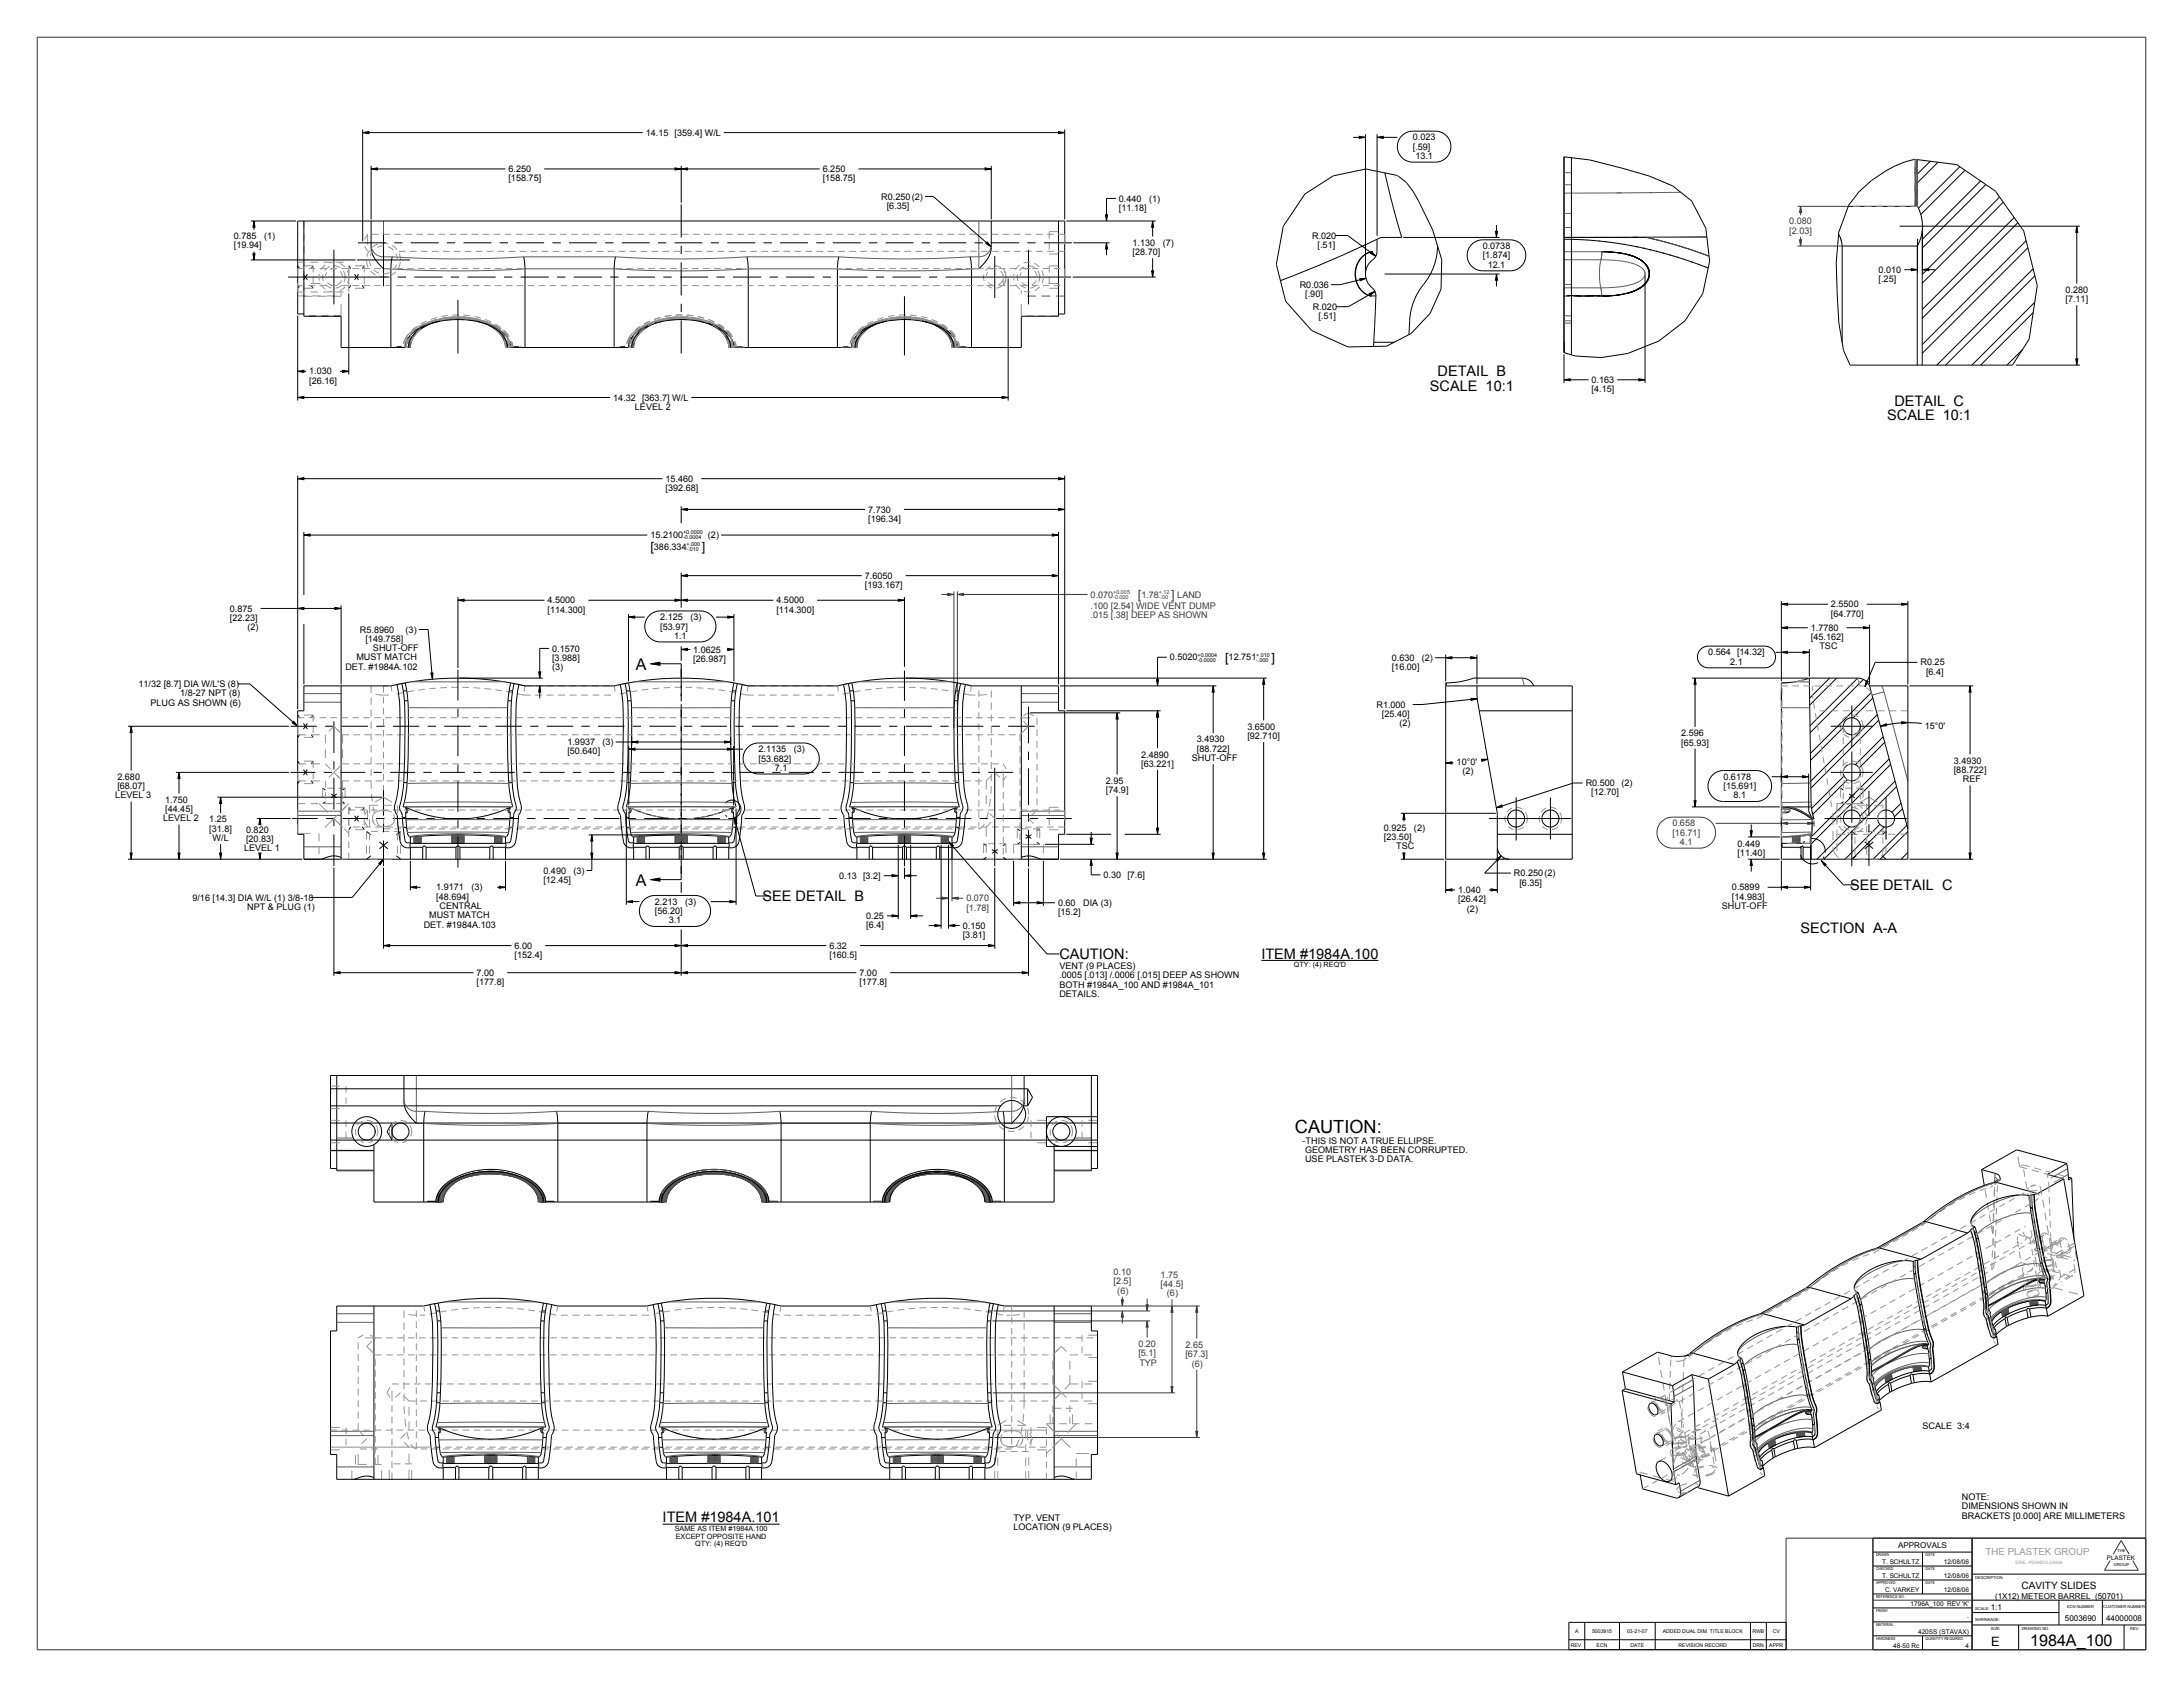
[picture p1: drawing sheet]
<svg xmlns="http://www.w3.org/2000/svg" width="1118mm" height="864mm" viewBox="0 0 1118 864" stroke-linecap="round" stroke-linejoin="round" font-family="sans-serif">
<defs><g id="words">
<text font-size="9.3" x="663" y="580">CAUTION:</text>
<g font-size="8.3">
<text x="325" y="343">A</text>
<text x="325" y="453">A</text>
<text x="1039" y="843">1984A_100</text>
</g>
<g font-size="7.4">
<text x="736" y="193">DETAIL B</text>
<text x="732" y="200">SCALE 10:1</text>
<text x="970" y="208">DETAIL C</text>
<text x="966" y="215">SCALE 10:1</text>
<text x="947" y="455">SEE DETAIL C</text>
<text x="390" y="461">SEE DETAIL B</text>
<text x="922" y="478">SECTION A-A</text>
<text x="542" y="491">CAUTION:</text>
<text x="646" y="491">ITEM #1984A.100</text>
<text x="339" y="779">ITEM #1984A.101</text>
</g>
<text font-size="6.6" x="1019" y="843">E</text>
<g font-size="6.5">
<text x="333" y="282">[</text>
<text x="359" y="282">]</text>
<text x="627" y="339">[</text>
<text x="651" y="339">]</text>
</g>
<g font-size="6.5" fill="#3a3a3a">
<text x="583" y="307">[</text>
<text x="600" y="307">]</text>
</g>
<text font-size="5.2" x="1035" y="814">CAVITY SLIDES</text>
<text font-size="5" fill="#989898" x="1017" y="796">THE PLASTEK GROUP</text>
<g font-size="4.6">
<text x="331" y="69">14.15 [359.4] W/L</text>
<text x="723" y="72">0.023</text>
<text x="723" y="77">[.59]</text>
<text x="725" y="81">13.1</text>
<text x="260" y="88">6.250</text>
<text x="421" y="88">6.250</text>
<text x="260" y="93">[158.75]</text>
<text x="421" y="93">[158.75]</text>
<text x="451" y="102">R0.250(2)</text>
<text x="454" y="107">[6.35]</text>
<text x="573" y="103">0.440</text>
<text x="573" y="108">[11.18]</text>
<text x="588" y="103">(1)</text>
<text x="120" y="122">0.785</text>
<text x="135" y="122">(1)</text>
<text x="580" y="126">1.130</text>
<text x="595" y="126">(7)</text>
<text x="672" y="122">R.020</text>
<text x="120" y="127">[19.94]</text>
<text x="580" y="131">[28.70]</text>
<text x="675" y="127">[.51]</text>
<text x="759" y="128">0.0738</text>
<text x="759" y="132">[1.874]</text>
<text x="762" y="137">12.1</text>
<text x="962" y="140">0.010</text>
<text x="665" y="147">R0.036</text>
<text x="962" y="144">[.25]</text>
<text x="1057" y="150">0.280</text>
<text x="668" y="152">[.90]</text>
<text x="1057" y="155">[7.11]</text>
<text x="672" y="159">R.020</text>
<text x="675" y="163">[.51]</text>
<text x="158" y="192">1.030</text>
<text x="158" y="196">[26.16]</text>
<text x="815" y="196">0.163</text>
<text x="815" y="201">[4.15]</text>
<text x="314" y="205">14.32 [363.7] W/L</text>
<text x="325" y="210">LEVEL 2</text>
<text x="341" y="247">15.460</text>
<text x="341" y="251">[392.68]</text>
<text x="444" y="262">7.730</text>
<text x="444" y="267">[196.34]</text>
<text x="333" y="275">15.2100</text>
<text x="362" y="275">(2)</text>
<text x="335" y="282">386.334</text>
<text x="443" y="296">7.6050</text>
<text x="443" y="301">[193.167]</text>
<text x="280" y="309">4.5000</text>
<text x="397" y="309">4.5000</text>
<text x="937" y="311">2.5500</text>
<text x="118" y="313">0.875</text>
<text x="118" y="318">[22.23]</text>
<text x="280" y="314">[114.300]</text>
<text x="338" y="318">2.125</text>
<text x="353" y="318">(3)</text>
<text x="397" y="314">[114.300]</text>
<text x="937" y="316">[64.770]</text>
<text x="127" y="323">(2)</text>
<text x="184" y="324">R5.8960</text>
<text x="208" y="324">(3)</text>
<text x="338" y="322">[53.97]</text>
<text x="927" y="323">1.7780</text>
<text x="187" y="329">[149.758]</text>
<text x="345" y="327">1.1</text>
<text x="927" y="328">[45.162]</text>
<text x="191" y="333">SHUT-OFF</text>
<text x="283" y="334">0.1570</text>
<text x="355" y="334">1.0625</text>
<text x="875" y="336">0.564 [14.32]</text>
<text x="931" y="332">TSC</text>
<text x="182" y="338">MUST MATCH</text>
<text x="283" y="338">[3.988]</text>
<text x="355" y="339">[26.987]</text>
<text x="599" y="338">0.5020</text>
<text x="629" y="338">12.751</text>
<text x="713" y="338">0.630</text>
<text x="728" y="338">(2)</text>
<text x="886" y="340">2.1</text>
<text x="983" y="341">R0.25</text>
<text x="177" y="343">DET. #1984A.102</text>
<text x="283" y="343">(3)</text>
<text x="713" y="343">[16.00]</text>
<text x="986" y="345">[6.4]</text>
<text x="71" y="352">11/32 [8.7] DIA W/L'S (8)</text>
<text x="92" y="356">1/8-27 NPT (8)</text>
<text x="77" y="361">PLUG AS SHOWN (6)</text>
<text x="705" y="362">R1.000</text>
<text x="708" y="367">[25.40]</text>
<text x="717" y="372">(2)</text>
<text x="639" y="374">3.6500</text>
<text x="861" y="377">2.596</text>
<text x="985" y="373">15°0'</text>
<text x="290" y="381">1.9937</text>
<text x="308" y="381">(3)</text>
<text x="613" y="380">3.4930</text>
<text x="639" y="378">[92.710]</text>
<text x="861" y="382">[65.93]</text>
<text x="290" y="386">[50.640]</text>
<text x="388" y="385">2.1135</text>
<text x="388" y="390">[53.682]</text>
<text x="406" y="385">(3)</text>
<text x="584" y="388">2.4890</text>
<text x="610" y="390">SHUT-OFF</text>
<text x="613" y="385">[88.722]</text>
<text x="397" y="395">7.1</text>
<text x="584" y="393">[63.221]</text>
<text x="746" y="392">10°0'</text>
<text x="1000" y="391">3.4930</text>
<text x="1000" y="396">[88.722]</text>
<text x="60" y="399">2.680</text>
<text x="566" y="401">2.95</text>
<text x="749" y="396">(2)</text>
<text x="882" y="399">0.6178</text>
<text x="1005" y="400">REF</text>
<text x="60" y="404">[68.07]</text>
<text x="566" y="406">[74.9]</text>
<text x="812" y="402">R0.500</text>
<text x="815" y="407">[12.70]</text>
<text x="830" y="402">(2)</text>
<text x="882" y="404">[15.691]</text>
<text x="59" y="409">LEVEL 3</text>
<text x="85" y="411">1.750</text>
<text x="887" y="409">8.1</text>
<text x="85" y="416">[44.45]</text>
<text x="84" y="421">LEVEL 2</text>
<text x="107" y="421">1.25</text>
<text x="107" y="426">[31.8]</text>
<text x="708" y="425">0.925</text>
<text x="724" y="425">(2)</text>
<text x="109" y="431">W/L</text>
<text x="126" y="426">0.820</text>
<text x="126" y="431">[20.83]</text>
<text x="708" y="430">[23.50]</text>
<text x="125" y="436">LEVEL 1</text>
<text x="715" y="435">TSC</text>
<text x="889" y="433">0.449</text>
<text x="889" y="438">[11.40]</text>
<text x="278" y="447">0.490</text>
<text x="294" y="447">(3)</text>
<text x="430" y="450">0.13 [3.2]</text>
<text x="565" y="449">0.30 [7.6]</text>
<text x="775" y="449">R0.250(2)</text>
<text x="223" y="456">1.9171</text>
<text x="241" y="456">(3)</text>
<text x="278" y="452">[12.45]</text>
<text x="778" y="453">[6.35]</text>
<text x="887" y="456">0.5899</text>
<text x="99" y="461">9/16 [14.3] DIA W/L (1) 3/8-18</text>
<text x="223" y="461">[48.694]</text>
<text x="747" y="457">1.040</text>
<text x="747" y="462">[26.42]</text>
<text x="887" y="461">[14.983]</text>
<text x="127" y="466">NPT &amp; PLUG (1)</text>
<text x="225" y="465">CENTRAL</text>
<text x="335" y="463">2.213</text>
<text x="335" y="468">[56.20]</text>
<text x="351" y="463">(3)</text>
<text x="542" y="464">0.60</text>
<text x="555" y="464">DIA (3)</text>
<text x="751" y="467">(2)</text>
<text x="882" y="465">SHUT-OFF</text>
<text x="220" y="470">MUST MATCH</text>
<text x="342" y="473">3.1</text>
<text x="443" y="470">0.25</text>
<text x="542" y="468">[15.2]</text>
<text x="217" y="475">DET. #1984A.103</text>
<text x="443" y="475">[6.4]</text>
<text x="493" y="475">0.150</text>
<text x="263" y="486">6.00</text>
<text x="425" y="486">6.32</text>
<text x="493" y="480">[3.81]</text>
<text x="263" y="490">[152.4]</text>
<text x="425" y="490">[160.5]</text>
<text x="542" y="496">VENT (9 PLACES)</text>
<text x="244" y="500">7.00</text>
<text x="440" y="500">7.00</text>
<text x="542" y="501">.0005 [.013] /.0006 [.015] DEEP AS SHOWN</text>
<text x="244" y="504">[177.8]</text>
<text x="440" y="504">[177.8]</text>
<text x="542" y="506">BOTH #1984A_100 AND #1984A_101</text>
<text x="542" y="510">DETAILS.</text>
<text x="667" y="586">-THIS IS NOT A TRUE ELLIPSE.</text>
<text x="668" y="590">GEOMETRY HAS BEEN CORRUPTED.</text>
<text x="668" y="595">USE PLASTEK 3-D DATA.</text>
<text x="984" y="732">SCALE 3:4</text>
<text x="1004" y="768">NOTE:</text>
<text x="1004" y="773">DIMENSIONS SHOWN IN</text>
<text x="519" y="779">TYP. VENT</text>
<text x="1004" y="777">BRACKETS [0.000] ARE MILLIMETERS</text>
<text x="519" y="783">LOCATION (9 PLACES)</text>
</g>
<g font-size="4.6" fill="#3a3a3a">
<text x="916" y="115">0.080</text>
<text x="916" y="120">[2.03]</text>
<text x="558" y="306">0.070</text>
<text x="584" y="306">1.78</text>
<text x="603" y="306">LAND</text>
<text x="558" y="312">.100 [2.54] WIDE VENT DUMP</text>
<text x="558" y="316">.015 [.38] DEEP AS SHOWN</text>
<text x="856" y="423">0.658</text>
<text x="856" y="428">[16.71]</text>
<text x="860" y="433">4.1</text>
<text x="495" y="461">0.070</text>
<text x="495" y="466">[1.78]</text>
<text x="570" y="653">0.10</text>
<text x="594" y="654">1.75</text>
<text x="570" y="657">[2.5]</text>
<text x="594" y="659">[44.5]</text>
<text x="572" y="662">(6)</text>
<text x="597" y="664">(6)</text>
<text x="583" y="690">0.20</text>
<text x="583" y="694">[5.1]</text>
<text x="607" y="690">2.65</text>
<text x="607" y="695">[67.3]</text>
<text x="583" y="699">TYP</text>
<text x="610" y="700">(6)</text>
</g>
<g font-size="4.1">
<text x="972" y="793">APPROVALS</text>
<text x="1021" y="819">(1X12) METEOR BARREL (50701)</text>
<text x="1019" y="824">1:1</text>
<text x="1057" y="830">5003690</text>
<text x="1078" y="830">44000008</text>
</g>
<g font-size="3.7">
<text x="662" y="495">QTY: (4) REQ'D</text>
<text x="345" y="784">SAME AS ITEM #1984A.100</text>
<text x="346" y="788">EXCEPT OPPOSITE HAND</text>
<text x="356" y="791">QTY: (4) REQ'D</text>
</g>
<g font-size="3.3">
<text x="964" y="801">T. SCHULTZ</text>
<text x="995" y="801">12/08/06</text>
<text x="964" y="808">T. SCHULTZ</text>
<text x="995" y="808">12/08/06</text>
<text x="965" y="815">C. VARKEY</text>
<text x="995" y="815">12/08/06</text>
<text x="978" y="822">1796A_100 REV 'K'</text>
<text x="982" y="836">420SS (STAVAX)</text>
<text x="969" y="844">48-50 Rc</text>
<text x="1006" y="844">4</text>
</g>
<text font-size="3.2" x="1079" y="799">PLASTEK</text>
<g font-size="2.8">
<text x="350" y="274">+0.0000</text>
<text x="350" y="276">-0.0004</text>
<text x="351" y="280">+.000</text>
<text x="351" y="282">-.010</text>
<text x="613" y="336">+0.0004</text>
<text x="613" y="339">-0.0000</text>
<text x="643" y="336">+.010</text>
<text x="643" y="339">-.000</text>
</g>
<g font-size="2.8" fill="#3a3a3a">
<text x="570" y="304">+0.005</text>
<text x="593" y="304">+.12</text>
<text x="570" y="307">-0.000</text>
<text x="593" y="307">-.00</text>
</g>
<g font-size="2.6">
<text x="1007" y="829">-</text>
<text x="806" y="836">A</text>
<text x="815" y="836">5003915</text>
<text x="833" y="836">03-21-07</text>
<text x="851" y="836">ADDED DUAL DIM. TITLE BLOCK</text>
<text x="897" y="836">RWB</text>
<text x="908" y="836">CV</text>
<text x="804" y="843">REV.</text>
<text x="817" y="843">ECN</text>
<text x="835" y="843">DATE</text>
<text x="859" y="843">REVISION RECORD</text>
<text x="897" y="843">DRN</text>
<text x="906" y="843">APPR</text>
</g>
<text font-size="2.3" fill="#989898" x="1032" y="801">ERIE, PENNSYLVANIA</text>
<g font-size="2.1">
<text x="960" y="797">DRAWN</text>
<text x="986" y="797">DATE</text>
<text x="1084" y="794">THE</text>
<text x="960" y="804">CHECKED</text>
<text x="986" y="804">DATE</text>
<text x="1082" y="802">GROUP</text>
<text x="1011" y="808">DESCRIPTION</text>
<text x="960" y="811">APPROVED</text>
<text x="986" y="811">DATE</text>
<text x="960" y="818">REFERENCE NO.</text>
<text x="960" y="825">FINISH</text>
<text x="1011" y="824">SCALE:</text>
<text x="1058" y="823">ECN NUMBER</text>
<text x="1077" y="823">CUSTOMER NUMBER</text>
<text x="960" y="832">MATERIAL</text>
<text x="1011" y="830">SHRINKAGE:</text>
<text x="960" y="839">HARDNESS</text>
<text x="986" y="839">QUANTITY REQUIRED</text>
<text x="1019" y="834">SIZE</text>
<text x="1035" y="834">DRAWING NO.</text>
<text x="1091" y="834">REV.</text>
</g>
</g></defs>
<g fill="#000">
<path d="M186 68l3-1v1zM542 67l3 1h-3zM696 70h3l-3 1zM705 70h3v1zM190 86h3v1zM346 86h3l-3 1zM349 86h3v1zM504 86h3l-3 1zM130 113l1 3h-2zM566 110h1l-1 3zM590 113l1 3h-1zM129 130h2l-1 3z"/>
<path d="M566 124l1 3h-1zM590 139h1l-1 3zM801 194h3v1zM839 194h3l-3 1zM152 203h4v1zM513 203h3l-3 1zM152 245h4v1zM542 245h3l-3 1zM156 274l3-1v1zM349 261l3-1v1zM539 273l3 1h-3zM542 260l3 1h-3z"/>
<path d="M349 295l3-1v1zM539 294l3 1h-3zM234 307h4v1zM349 307h3v1zM346 307h3l-3 1zM460 307h3l-3 1zM912 309h3v1zM974 309h3l-3 1zM333 340l5-1v2zM740 337l3-1v1zM753 336l3 1h-3zM912 321h3v1z"/>
<path d="M912 334l3-1v1zM923 333l3 1h-3zM954 321h3l-3 1zM221 345l1-1-1 4zM276 351l1 3h-1zM276 344h1l-1 3zM592 348h1v3zM621 351l1 3h-1zM647 347v3h-1zM753 358h3l-3 1zM868 347v3h-1zM955 348l1 1-1 3z"/>
<path d="M1009 351v3h-1zM67 372l1 3h-1zM572 365v3h-1zM593 364v3h-1zM963 372l3-1v1zM974 369l3 1-3 1zM92 395v4h-1zM740 391l3-1v1zM758 389h4l-3 1zM113 408v3h-1zM133 419l1 3h-1zM719 416v4h-1z"/>
<path d="M766 414l3-2v1zM867 410h1v3zM67 437h1l-1 3zM91 437h1v3zM112 437h1v3zM133 437h1l-1 3zM559 440v3h-1zM558 429h1v3zM571 437h1v3zM592 424h1v3zM621 437h1l-1 3zM646 437h1v3z"/>
<path d="M718 437h1v3zM766 440l3-2-2 3zM897 440v3h-1zM896 425h1v3zM1008 437h1v3zM210 454h3v1zM256 454h3l-3 1zM333 450l5-1v2zM740 456l3-1v1zM763 455l4 1h-4zM912 454h3v1zM924 454h3l-3 1z"/>
<path d="M519 462h3v1zM531 462h3l-3 1zM171 498l3-1v1zM196 484h4v1zM346 484h3l-3 1zM346 497l3 1h-3zM349 484h3v1zM349 498l3-1v1zM506 484h3l-3 1zM523 497l4 1h-4z"/>
</g>
<g fill="none" stroke="#000" stroke-width=".51">
<path d="M186 68l3-1v1zM542 67l3 1h-3zM696 70h3l-3 1zM705 70h3v1zM190 86h3v1zM346 86h3l-3 1zM349 86h3v1zM504 86h3l-3 1zM988 83l-6 6M992 83l-10 11M1003 85l-21 22M1006 87l-23 23"/>
<path d="M1014 93l-30 30M1017 94l-33 33M130 113l1 3h-2zM566 110h1l-1 3zM590 113l1 3h-1zM1024 101l-40 39M1026 104l-42 41M1031 111l-47 47M1033 114l-49 49M129 130h2l-1 3zM566 124l1 3h-1zM590 139h1l-1 3z"/>
<path d="M1037 123l-53 53M1038 127l-54 54M1041 138l-49 49M1042 155l-32 32M1042 141l-46 46M1035 179l-8 8M1041 160l-27 27M801 194h3v1zM839 194h3l-3 1zM152 203h4v1zM513 203h3l-3 1zM152 245h4v1z"/>
<path d="M542 245h3l-3 1zM156 274l3-1v1zM349 261l3-1v1zM539 273l3 1h-3zM542 260l3 1h-3zM349 295l3-1v1zM539 294l3 1h-3zM234 307h4v1zM346 307h3l-3 1zM349 307h3v1zM460 307h3l-3 1zM912 309h3v1z"/>
<path d="M974 309h3l-3 1zM333 340l5-1v2zM333 340h16v7M740 337l3-1v1zM753 336l3 1h-3zM912 321h3v1zM912 334l3-1v1zM923 333l3 1h-3zM954 321h3l-3 1zM221 345l1-1-1 4zM276 344h1l-1 3zM276 351l1 3h-1z"/>
<path d="M349 351v1M349 355v1M592 348h1v3zM621 351l1 3h-1zM647 347v3h-1zM753 358h3l-3 1zM868 347v3h-1zM937 347l-11 10M940 347l-14 14M951 347l-24 25M954 348l-27 27M955 348l1 1-1 3z"/>
<path d="M958 355l-31 31M959 357l-10 10M1009 351v3h-1zM67 372l1 3h-1zM349 361v13M349 378v2M572 365v3h-1zM593 364v3h-1zM944 372l-17 17M961 366l-34 34M962 369l-35 34M963 372l3-1v1z"/>
<path d="M964 377l-14 14M974 369l3 1-3 1zM92 395v4h-1zM349 383v1M349 388v14M740 391l3-1v1zM758 389h4l-3 1zM944 397l-17 17M946 399l-18 18M965 380l-13 13M967 389l-40 40M968 391l-41 41"/>
<path d="M970 400l-18 18M113 408v3h-1zM133 419l1 3h-1zM349 406v1M349 410v2M349 416v14M719 416v4h-1zM766 414l3-2v1zM867 410h1v3zM971 403l-37 37M973 411l-4 5M974 414l-4 4"/>
<path d="M67 437h1l-1 3zM91 437h1v3zM112 437h1v3zM133 437h1l-1 3zM349 434v1M349 438v1M558 429h1v3zM559 440v3h-1zM571 437h1v3zM592 424h1v3zM621 437h1l-1 3zM646 437h1v3z"/>
<path d="M718 437h1v3zM896 425h1v3zM897 440v3h-1zM947 423l-17 17M962 422l-17 18M965 423l-17 17M976 423l-17 17M977 426l-14 14M977 436l-4 4M1008 437h1v3zM210 454h3v1zM256 454h3l-3 1z"/>
<path d="M333 450l5-1v2zM349 443v7h-16M740 456l3-1v1zM763 455l4 1h-4zM766 440l3-2-2 3zM912 454h3v1zM924 454h3l-3 1zM519 462h3v1zM531 462h3l-3 1zM171 498l3-1v1zM196 484h4v1zM346 484h3l-3 1z"/>
<path d="M346 497l3 1h-3zM349 484h3v1zM349 498l3-1v1zM506 484h3l-3 1zM523 497l4 1h-4z"/>
</g>
<path d="M1080 799l-3 5h18l-3-5M1082 796l4-7 4 7" fill="none" stroke="#313131" stroke-width=".51"/>
<path d="M912 421h3v1z" fill="#3a3a3a"/>
<path d="M912 421h3v1z" fill="none" stroke="#3a3a3a" stroke-width=".51"/>
<path d="M926 421h3l-3 1z" fill="#3a3a3a"/>
<path d="M926 421h3l-3 1z" fill="none" stroke="#3a3a3a" stroke-width=".51"/>
<g fill="#000">
<path d="M1063 116l1 3h-1zM505 124l2 2-2-1zM766 118h1l-1 4zM979 138h3l-3 1zM984 138h3v1zM696 143l3-1-3 2zM766 140l1 3h-1zM1063 184h1l-1 3zM152 311h4v1zM171 311h4l-4 1zM322 316l3-1v1zM373 315l3 1h-3z"/>
<path d="M349 332h3v1zM373 332h3l-3 1zM323 380l4-1v1zM371 379l3 1h-3zM322 384l3-1v1zM372 383l4 1h-4zM912 398l3-1v1zM923 397l3 1h-3zM302 437h2l-1 3zM303 427l1 4h-2zM321 462l3-1v1zM374 461l3 1h-3z"/>
</g>
<g fill="none" stroke="#000" stroke-width=".51">
<path d="M766 118h1l-1 4zM1063 116l1 3h-1zM505 124l2 2-2-1zM979 138h3l-3 1zM984 138h3v1zM696 143l3-1-3 2zM766 140l1 3h-1zM1063 184h1l-1 3zM152 311h4v1zM171 311h4l-4 1zM322 316l3-1v1zM373 315l3 1h-3z"/>
<path d="M349 332h3v1zM373 332h3l-3 1zM323 380l4-1v1zM371 379l3 1h-3zM322 384l3-1v1zM372 383l4 1h-4zM912 398l3-1v1zM923 397l3 1h-3zM302 437h2l-1 3zM303 427l1 4h-2zM321 462l3-1v1zM374 461l3 1h-3z"/>
</g>
<path d="M921 123h1v3z" fill="#3a3a3a"/>
<path d="M921 123h1v3z" fill="none" stroke="#3a3a3a" stroke-width=".51"/>
<path d="M922 106v3h-1z" fill="#3a3a3a"/>
<path d="M922 106v3h-1z" fill="none" stroke="#3a3a3a" stroke-width=".51"/>
<path d="M485 304h3l-3 1z" fill="#3a3a3a"/>
<path d="M485 304h3l-3 1z" fill="none" stroke="#3a3a3a" stroke-width=".51"/>
<path d="M490 304h3v1z" fill="#3a3a3a"/>
<path d="M490 304h3v1z" fill="none" stroke="#3a3a3a" stroke-width=".51"/>
<path d="M487 460l4-1v1z" fill="#3a3a3a"/>
<path d="M487 460l4-1v1z" fill="none" stroke="#3a3a3a" stroke-width=".51"/>
<path d="M482 459l4 1h-4z" fill="#3a3a3a"/>
<path d="M482 459l4 1h-4z" fill="none" stroke="#3a3a3a" stroke-width=".51"/>
<path d="M152 190h4v1zM175 190h4l-4 1zM457 448h3l-3 1zM463 448h3v1zM457 468l3 1h-3zM466 469l3-1v1zM479 473l3 1h-3zM486 474l3-1v1z" fill="#000"/>
<path d="M152 190h4v1zM175 190h4l-4 1zM457 448h3l-3 1zM463 448h3v1zM457 468l3 1h-3zM466 469l3-1v1zM479 473l3 1h-3zM486 474l3-1v1z" fill="none" stroke="#000" stroke-width=".51"/>
<path d="M600 669l1 3h-2z" fill="#3a3a3a"/>
<path d="M600 669l1 3h-2z" fill="none" stroke="#3a3a3a" stroke-width=".51"/>
<path d="M599 710h2l-1 3z" fill="#3a3a3a"/>
<path d="M599 710h2l-1 3z" fill="none" stroke="#3a3a3a" stroke-width=".51"/>
<path d="M574 665h1v4z" fill="#3a3a3a"/>
<path d="M574 665h1v4z" fill="none" stroke="#3a3a3a" stroke-width=".51"/>
<path d="M575 671v3h-1z" fill="#3a3a3a"/>
<path d="M575 671v3h-1z" fill="none" stroke="#3a3a3a" stroke-width=".51"/>
<path d="M587 668h1l-1 3z" fill="#3a3a3a"/>
<path d="M587 668h1l-1 3z" fill="none" stroke="#3a3a3a" stroke-width=".51"/>
<path d="M587 676l1 3h-1z" fill="#3a3a3a"/>
<path d="M587 676l1 3h-1z" fill="none" stroke="#3a3a3a" stroke-width=".51"/>
<path d="M613 669v3h-1z" fill="#3a3a3a"/>
<path d="M613 669v3h-1z" fill="none" stroke="#3a3a3a" stroke-width=".51"/>
<path d="M612 733h1v3z" fill="#3a3a3a"/>
<g fill="none" stroke="#3a3a3a" stroke-width=".51">
<path d="M920 106h26M922 106v4M922 121v5M943 126h-23M482 304h6M488 303v70M490 304h67M490 303v70M912 420v3M487 432v29M851 421l2-2 2-1h15a8 8 0 0 1 8 8 8 8 0 0 1-8 8h-14a8 8 0 0 1-7-5 8 8 0 0 1 2-8zM878 421h51"/>
<path d="M929 420v3M479 460h7M487 460h6M508 676h81M509 671h80M559 669h55M575 664v5M575 671v6M587 665v6M587 676v9M600 665v48M613 669v16"/>
<path d="M508 713h94M613 701v35M509 736h105M612 733h1v3z"/>
</g>
<g fill="none" stroke="#000" stroke-width=".51">
<path d="M186 66v58M186 68h143M371 68h174M545 66v46M693 70h6M699 69v70M705 69v52M705 70h10M718 69l2-1 2-1h13a8 8 0 0 1 8 8 8 8 0 0 1-8 8h-12a8 8 0 0 1-7-5 8 8 0 0 1 2-9zM190 85v27M190 86h69M279 86h141"/>
<path d="M349 85v19M439 86h68M507 85v27M668 99l15-9 16-3 16 3a18 18 0 0 1 8 8l10 20 5 15v15l-6 12-10 11-12 6-20 1-18-9-14-15-5-19 4-19zM709 89l9 33h-11M801 80a200 200 0 0 1 55 15l10 8 7 14 2 17-3 16-9 14a63 63 0 0 1-62 17zM952 98a60 60 0 0 1 28-16l22 2 20 14 14 20 7 28-4 28-9 13h-83l-3-8a221 221 0 0 1-3-60l5-14zM982 82v24M128 113h24M130 113v5M156 113h-4v48h4M474 101h4l29 25"/>
<path d="M546 113h46M571 102h-5v11M590 113v8M766 115v7M941 120l2 6M973 116h92M982 106l2 5v7M982 106h-36M984 118l-2 8h-39M984 118h.1M984 118v69M984 117v23"/>
<path d="M1063 116v29M128 133h54M130 129v4M152 136l1 2M160 136l-1 2M179 136l1 2M186 136v2M196 138l-4-5-2-4v-16h317v16l-2 4-4 5M200 138v40M200 138h.1M201 131l-1 7M268 131l1 7"/>
<path d="M269 138h.1M269 138v40M314 138v40M314 138h.1M315 131l-1 7M382 131l1 7M383 138h.1M383 138v40M429 138v40M429 138h.1M429 131v7M497 131v7"/>
<path d="M497 138h.1M497 138v40h26v-16h19v-49h3v48h-3M550 124h18M566 124v7M590 132v10M684 121h6l14 10M697 131l3-1 3-1-3 1-3 2-2 3-1 4v4l1 3 3 3 3 2-3-1-2-2-2-6v-6zM702 129l2 2-3-1zM705 122v7l-1 3a10 10 0 0 0-1 16l1 4-1 23M707 122l-24 11-27 11M707 122h.1M718 122h50"/>
<path d="M753 125l3-2h2h15a8 8 0 0 1 8 8 8 8 0 0 1-8 8h-14a8 8 0 0 1-7-5 8 8 0 0 1 1-9zM801 122l3 1M804 123h3M807 123h3M810 123h3M813 123h3M816 123h3M819 123l3 1M820 129h7M821 129h4M822 124h4M825 129h1"/>
<path d="M825 124l4 1M827 129l4 1M828 129h1M828 125h4M829 129l2 1M831 125l4 1M831 130l3 1M832 130a13 13 0 0 1 12 10 11 11 0 0 1-9 10h-2M833 130a12 12 0 0 1 11 10 12 12 0 0 1-11 10h-1M834 131a11 11 0 0 1 10 10 13 13 0 0 1-11 9l-6 1M835 126h4M838 126l4 1"/>
<path d="M841 127l4 1M843 122h.1M843 122l15 3 17 6M843 122h-42M844 128l5 1M848 129l4 1M851 129l5 2M855 130l4 2M858 132l5 1M862 133l4 1M866 134l4 1M869 135l5 2"/>
<path d="M873 137h2M943 126v49M975 138h7M982 122v65M984 138h7M153 146l-1 2M153 146h.1M155 140l2 3M157 140l-2 3M159 146l1 2M159 146h.1M179 150v42"/>
<path d="M180 146l-1 2M180 146h.1M182 140l1 3M184 140l-2 3M185 146l1 2M185 146h.1M516 143v62M549 142h43M699 142l-13 4h-5M701 151l1 1-1-1M701 150l3-1-3 2zM704 149l-14 8h-6"/>
<path d="M704 151h-2M709 140h59M766 140v7M811 152l-9-1 7 1M812 152h-1M816 151l-4 1M817 151h1M817 151h3h-2M817 151h-1M826 151l-5 1M827 151l-7 1 3-1M830 151h-2"/>
<path d="M830 151h-1M831 151h-1M842 141v55M1063 156v31M152 162v43M208 178h1M212 172l-1 3-1 3h-3l1-3 1-3 6-4 9-3 11-1 10 1 9 3 5 4 2 3v3h-2l-1-3-1-3M212 172h.1M213 171l-1 1M213 171h.1M215 169l-2 2M215 169h.1"/>
<path d="M215 168h.1M216 168l-1 1M216 168h.1M219 166l-3 2M250 166l3 2M253 168h.1M253 168l1 1M254 169h.1M254 168h.1M254 169l2 2M256 171h.1M256 171l1 1"/>
<path d="M257 172h.1M260 178h1M323 178h.1M326 172h.1M327 171l-1 1M327 171h.1M329 169l-2 2M329 169h.1M330 169h-1M330 168h.1M330 169h.1M330 168v1"/>
<path d="M333 166l-3 2M364 166l4 2M368 168h.1M368 168v1M368 169h.1M368 169l2 2M370 171h.1M370 171l1 1M371 172h.1M371 172l2 3v3h3l-1-3-1-3-6-4-9-3-10-1-11 1-9 3-5 4-2 3v3h2l1-3 1-3M374 178h1M437 178h.1"/>
<path d="M441 172l-2 3v3h-3l1-3 1-3 6-4 9-3 10-1 11 1 8 3 6 4 2 3v3h-3v-3l-1-3M441 172h.1M441 171v1M441 171h.1M443 169l-2 2M443 169h.1M444 168h.1M444 168l-1 1M447 166l-3 2M479 166l3 2M482 168h.1M482 168v1"/>
<path d="M482 169h.1M482 169h1M483 169h.1M483 169l2 2M485 171h.1M485 171l1 1M486 172h.1M489 178h.1M703 175v2M703 175h11M722 164l-1 7M801 175v6"/>
<path d="M152 190h5M174 190h5M801 181v15M801 194h12M828 194h14M1032 187h33M152 203h160M354 203h162M152 243v120M152 245h187M349 259v9M359 245h186"/>
<path d="M545 243v120M156 272v33M156 274h175M349 261h94M369 274h173M463 261h82M542 272v78M349 293v18M349 295h92M464 295h78M133 311h42M156 319v31"/>
<path d="M175 310v40M234 306v36M234 307h45M301 307h95M322 314v35M322 316h8M332 315l3-2h2h22a8 8 0 0 1 8 8 8 8 0 0 1-8 8h-21a8 8 0 0 1-7-5 8 8 0 0 1 1-9zM367 316h9M376 314v35M418 307h45M463 306v35M912 308v41"/>
<path d="M912 309h24M956 309h21M957 320v30M977 308v42M214 322h5l2 26M281 332h-5v15M349 331v7M349 332h4M373 332h3M597 336h-4v15M735 337h21M740 335v14"/>
<path d="M756 335v15M871 332l2-1h2h28a6 6 0 0 1 6 5 6 6 0 0 1-6 6h-28a6 6 0 0 1-6-4 6 6 0 0 1 2-6zM909 334h17M912 321h14M926 332v14M945 321h12M982 339h-22l-5 13M122 350h6l24 22M156 351v13h-4v63h4v13h8M206 350v4M206 354l1 5M207 359v37"/>
<path d="M207 359h2M208 354l-1-4a150 150 0 0 1 54 0v4M208 354h-2M208 354l1 5M209 359v37M235 347h43M260 359v37M260 359h2M261 354l-1 5M261 354h1M262 359v37M262 354v5"/>
<path d="M263 350l-1 4M276 351v6M320 350l1 4M321 354v5M321 359v37M321 359h2M323 354l-1-4a150 150 0 0 1 54 0l-1 4M323 354h-2M323 354v5M323 359v37M374 359l1 37M374 359h2"/>
<path d="M375 354l-1 5M375 354h2M376 359v37M377 354l-1 5M377 350v4M434 350l1 4M435 354l1 5M436 359l-1 37M436 359h1M437 354v5M437 354l-1-4a150 150 0 0 1 54 0l-1 4M437 354h-2"/>
<path d="M437 359v37M464 347h185M489 359v37M489 359h1M489 354v5M489 354h2M490 359l1 37M491 354l-1 5M492 350l-1 4M497 351h45v13h3v63h-3v13h-9M523 351v89h-36M543 351h80"/>
<path d="M621 351v24M647 347v22M740 350h.1M754 347l-7 2-7 1M756 351v8l10 57 1 17a6 6 0 0 0 6 7h32v-76h-48M756 358l-28 3h-5M779 347a6 6 0 0 1 6 4M805 351h-65v89M866 347h60M868 347v25M912 354h.1M912 359h.1"/>
<path d="M926 347l-7 2-7 1v78h6M926 347l1 64 2 8M926 347h25a6 6 0 0 1 6 5l20 72M957 351h20v89h-65M978 351h32M1009 351v35M66 372h82M67 372v22M150 369l2 3-2-2zM152 366l1 1M153 376l-1 2M155 370l2 3"/>
<path d="M157 370l-2 3M159 376l1 2M160 366l-1 1M315 380h59M323 377v4M374 377v4M527 365h47M546 364h48M572 365v31M593 364v19M647 380v60M984 370h-11l-10 2"/>
<path d="M90 395h58M92 395v11M152 390l1 1M153 400l-1 1M155 394l2 3M157 394l-2 3M159 400l1 1M160 390l-1 1M207 396v5M209 396l-1 5M209 396h-2M260 396h2"/>
<path d="M260 396v5M260 396h.1M262 396v5M321 396v5M322 382v30M322 384h58M323 396v5M323 396h-2M375 396h1M375 396v5M375 396h.1M376 382v30"/>
<path d="M376 396l1 5M383 383l2-2 2-1h25a8 8 0 0 1 7 8 8 8 0 0 1-7 8h-24a8 8 0 0 1-7-5 8 8 0 0 1 2-8zM435 396v5M437 396h-2M437 396v5M489 396h2M489 396v5M489 396h.1M491 396v5M593 394v33M621 391v49M744 390l-4 1"/>
<path d="M762 389h-4M868 383v30M877 397l2-2h2l18-1a8 8 0 0 1 8 8 8 8 0 0 1-8 8h-17a8 8 0 0 1-7-5 8 8 0 0 1 2-8zM907 398h19M912 396h.1M926 396v19l2 4M67 410v30M111 408h85M113 408v8M131 419h18M133 419v3M165 403l2 1"/>
<path d="M167 410l-2 1M167 410h.1M170 406h.1M170 406l2 2M172 406l-2 2M172 406h.1M175 410h.1M175 410l2 1M177 403l-2 1M179 413l1 2M182 418h.1M182 418l2 2"/>
<path d="M184 418l-2 2M186 413l-1 2M206 417v1M206 418v6M206 418h2M207 401h.1M207 401h1M207 413a62 62 0 0 0 54 0M207 413h.1M208 413v2v3M208 418v6M208 401l-2 12h1"/>
<path d="M260 401l3 12h-2M260 401h2M261 418v6M261 418h2M261 413v2v3M261 413h.1M262 401h.1M263 418l-1 6M263 417v1M320 417v1M320 418l1 6M320 418h2"/>
<path d="M321 414v49M321 401h.1M321 401h2M322 413v2v1M322 416v2M322 416h.1M322 418v6M322 414l1 1-1 1 1-1zM323 401l-2 12h1a62 62 0 0 0 54 0M375 401l2 12h-1M375 401h2M375 414l-1 1 1 1v-1z"/>
<path d="M375 416h.1M375 416h1M375 418v6M375 418h2M376 416l-1 2M376 413l-1 2 1 1M376 413h.1M376 419l1 3h-1zM376 419l11 40h6M377 401h.1M377 414v49M377 418v6"/>
<path d="M377 417v1M435 417v1M435 418v6M435 418h1M435 401h.1M435 401h2M436 413a62 62 0 0 0 54 0M436 413h.1M436 413l1 2-1 3M436 418l1 6M437 401l-2 12h1M489 401l2 12h-1"/>
<path d="M489 401h2M490 418l-1 6M490 418h1M490 413l-1 2 1 3M490 413h.1M491 401h.1M491 418v6M492 417l-1 1M572 408v32M717 416h49M719 416v4M810 401h-5l-39 13"/>
<path d="M866 413h45M912 413h4l3 1 10 5M912 413l7 2 9 4M912 418h.1M912 401h.1M912 416h2M914 414h2v1v1h-2M928 419v8h-1M928 419h1M942 403l2 1M944 410l-2 1M947 406h.1"/>
<path d="M947 408h.1M947 406l3 2M950 406l-3 2M952 404h.1M952 410l2 1M954 403l-2 1M1009 402v38M66 440h89M92 422v18M113 432v8M133 437v3M175 440h264"/>
<path d="M180 423l-1 2M186 423l1 2M188 426l2 1M190 438l-2 2M194 431l5 4M196 440l-16 19h-20M199 431l-5 4M203 438l2 2M205 426l-2 1M206 424l1 6M206 424h2M208 424l1 3 1 1"/>
<path d="M210 428h.1M213 428h-3M213 428h.1M215 428h-2M215 428h.1M216 428h-1M216 428h.1M218 434l-1-1-1 1v6M218 434v6M218 434h15M232 427l-16 1M232 427h.1"/>
<path d="M233 427h.1M233 427h-1M233 434l1-1 1 1M233 434v6M234 427h-1M234 427h2M234 427h.1M235 434v6M236 427h.1M236 427h1M237 427h.1M237 427l16 1"/>
<path d="M251 434l1-1v1v6M251 434v6M251 434h-16M253 428h.1M253 428h1M254 428h.1M254 428h1M255 428h.1M255 428h1M256 428h.1M256 428h3M259 428h.1"/>
<path d="M261 424l-1 3-1 1M261 424h1M262 424l-1 6M301 427h47M303 427v19h-3M321 424l1 6M321 424h1M322 424l1 3 1 1M324 428h.1M327 428h-3M327 428h.1M328 428h-1"/>
<path d="M328 428h.1M329 428h-1M329 428h.1M330 428h-1M330 428h.1M332 434l-1-1v1v6M332 434h16M332 434v6M346 427l-16 1M346 427h.1M347 427h-1M347 427h.1"/>
<path d="M348 434l1-1 1 1M348 434v6M348 427h2M348 427h-1M350 427h.1M350 434v6M350 427h1M351 427h.1M351 427l17 1M365 434l1-1 1 1v6M365 434h-15M365 434v6"/>
<path d="M368 428h.1M368 428h2M370 428h.1M370 428h3M373 428h.1M375 424a4 4 0 0 1-2 4M375 424h2M377 424l-1 6M435 424l1 6M435 424h2M437 424v3l2 1M439 428h.1"/>
<path d="M441 428h-2M441 428h.1M443 428h-2M443 428h.1M444 428h-1M444 428h.1M460 433v37M460 427l-16 1M460 427h.1M461 427h-1M461 427h.1M464 427h.1"/>
<path d="M464 427h-3M464 427h1M465 427h.1M465 427h1M466 427h.1M466 427l16 1M466 433v37M482 433v42M482 428h.1M482 428h1M483 428h.1M483 428h1"/>
<path d="M484 428h.1M484 428h1M485 428h.1M485 428h2M486 431l2 2-1 1zM486 431l50 57h6M486 433v42M487 428h.1M489 424v3l-2 1M489 424h2M491 424l-1 6M504 432l1 1"/>
<path d="M505 439l-1 1M505 439h.1M508 435l3 2M511 435l-3 2M514 439h.1M514 439l1 1M515 432l-1 1M521 424l1 1M522 431l-1 1M522 431h.1M525 427l3 2M528 427l-3 2"/>
<path d="M531 431h.1M531 431l1 1M532 424l-1 1M535 432h25M543 440h106M546 427h23M559 440v8h4M559 426v6M576 427h18M717 440h22M719 436v4M767 427h38"/>
<path d="M767 434v23M769 438l-9 9h13M895 440h16M895 428h16M897 422v6M897 440v6M912 424h.1M912 432h15M918 428h.1M919 428h-1M919 428h.1M920 428h-1"/>
<path d="M920 428h.1M921 428h-1M921 428h.1M922 428h-1M922 428h.1M923 434v-1l-1 1v6M923 434v6M927 427l-5 1M927 427h.1M927 432v1M927 427v5M927 433v23"/>
<path d="M927 433v1h-4M927 433v7M948 426l2 1M950 438l-2 2M955 431l4 3M959 431l-4 4M963 438l2 2M963 427h.1M966 426l-3 1M978 440h32M171 444v56M194 442l2-2-1 3z"/>
<path d="M196 444v42M210 441v15M210 454h5M254 454h5M259 441v15M349 452v5M452 448h8M463 448h6M463 444v6M509 444v42M519 441v23M527 445v55"/>
<path d="M534 441v23M740 441v16M740 456h5M762 456h5M905 454h22M912 441v15M932 441l3 2h-1zM932 441l12 12h6M321 462h6M330 461l2-2 2-1h22a8 8 0 0 1 8 8 8 8 0 0 1-8 8h-21a8 8 0 0 1-7-5 8 8 0 0 1 2-8zM349 476v24M364 462h13"/>
<path d="M454 469h6M466 469h7M475 474h7M486 474h5M519 462h21M171 498h71M196 484h66M260 498h178M279 484h144M440 484h69M456 498h71M646 492h60"/>
<path d="M169 557h357M172 551v48h19M207 551v15l2 4 4 5M524 551v15l-2 4-4 5M526 557l3 5-3 4M526 557v9M559 551v48h-19M169 575h393M169 566h343M192 579v1M201 575v9l-3-5zM217 575v40"/>
<path d="M217 575h.1M218 569l-1 6M285 569l1 6M286 575h.1M286 575v40M331 575v40M331 575h.1M332 569l-1 6M399 569l1 6M400 575h.1M400 575v40M446 575v40"/>
<path d="M446 575h.1M446 569v6M513 569l1 6M514 575h.1M514 575v40M524 566h2M562 572h-26v15h26M169 589h22M169 584h393M172 598h-3v-47h393v47h-3M191 586v29h36M540 586v29h-36"/>
<path d="M540 589h22M1032 589l26 7M1058 596l1 8 2-1M1058 596l-10 5 9 2M219 615h8M220 615h.1M221 615h.1M222 615h.1M223 615h.1M224 615h.1M224 611v4l2-4a27 27 0 0 1 22-10 35 35 0 0 1 28 8l2 3v3v-4M224 611l-1 4"/>
<path d="M224 611a29 29 0 0 1 26-12 32 32 0 0 1 28 11v1M225 615h.1M225 613l-1 2M225 613l-1 2a15 15 0 0 1 12-13 38 38 0 0 1 39 6l2 4 1 3M225 613h.1M225 612v1M225 612h.1M225 611v1M225 611h.1M225 611l4-4 6-4 8-3h8h9l7 3 6 4 4 4M225 611v4M226 611h.1"/>
<path d="M226 611l-1 2zM226 615h.1M227 615v-3l2-3 5-5 8-3 9-1 10 1 8 3 5 5 1 3 1 3M227 615a16 16 0 0 1 14-13 31 31 0 0 1 33 8l1 2 1 3M235 604l-2 1M242 602l-7 2-5 3-3 4-1 4M242 602h.1M243 602h-1M250 600h2M260 602h.1M260 602l7 2 5 3 3 4 2 4M268 604l1 1"/>
<path d="M276 615h8M276 615h65M277 615h.1M277 611l1 2zM277 611h.1M277 611l1 4M277 611v1M277 612h.1M277 612h1M278 612h.1M278 612v1M278 613h.1"/>
<path d="M278 613v2M278 615h.1M278 611l1 4M279 615h.1M280 615h.1M281 615h.1M282 615h.1M333 615h8M334 615h.1M336 615h.1M337 615h.1M338 615h.1"/>
<path d="M339 611v4l1-4a27 27 0 0 1 22-10 35 35 0 0 1 28 8l2 3 1 3v-4M339 611l-2 4M339 611a29 29 0 0 1 25-12 32 32 0 0 1 28 11l1 1M339 615h.1M339 613v2M339 613h.1M339 612v1M339 612h.1M340 612h-1M340 615h.1M340 612h.1M340 611v1"/>
<path d="M340 611h.1M340 611l3-4 7-4 7-3h9h8l8 3 6 4 3 4M340 611l-1 4M340 611l-1 2zM341 615l1-3 1-3 5-5 8-3 10-1 9 1 8 3 5 5 2 3v3M341 615a16 16 0 0 1 14-13 31 31 0 0 1 33 8l1 2 1 3M349 604l-1 1M357 602l-7 2-5 3-4 4-1 4M357 602h.1M365 600h2M374 602l7 2 5 3 4 4 1 4M382 604l2 1"/>
<path d="M390 615h8M390 615h66M391 615h.1M391 611l1 2zM391 611h.1M391 611l1 4M391 611l1 1M392 612h.1M392 615h.1M392 612v1M392 613h.1M392 613v2"/>
<path d="M392 613v2a15 15 0 0 0-12-13 38 38 0 0 0-38 6l-2 4-1 3M393 611l1 4M393 615h.1M394 615h.1M395 615h.1M397 615h.1M447 615h9M449 615h.1M450 615h.1M451 615h.1M452 615h.1M453 611v4l1-4a27 27 0 0 1 22-10 35 35 0 0 1 29 8l1 3 1 3v-4"/>
<path d="M453 611l-1 4M453 611a29 29 0 0 1 25-12 32 32 0 0 1 29 11v1M453 615h.1M453 613v2M453 613v2a17 17 0 0 1 13-13l7-2h7a29 29 0 0 1 26 11l1 4M453 613h.1M454 612l-1 1M454 612h.1M454 615h.1M454 611v1M454 611h.1M454 611l4-4 6-4 7-3h9h9l7 3 6 4 4 4"/>
<path d="M454 611v4M454 611l-1 2zM455 615l1-3 1-3 6-5 8-3 9-1 9 1 8 3 5 5 2 3v3M456 615a16 16 0 0 1 13-13 31 31 0 0 1 33 8l2 2v3M464 604l-2 1M471 602l-7 2-5 3-3 4-1 4M471 602h.1M479 600h2M489 602h.1M489 602l6 2 6 3 3 4 1 4M496 604l2 1M504 615h8"/>
<path d="M505 615h.1M506 611v2zM506 611h.1M506 615h.1M506 611v4M506 611v1M506 612h.1M506 612v1M506 613h.1M506 613l1 2M507 615h.1M507 611l1 4"/>
<path d="M508 615h.1M509 615h.1M510 615h.1M511 615h.1M1022 605h-1a97 97 0 0 0-36 21M1022 605h.1M1023 604l-2 1M1024 604v-2l-1-1-9-2 2 8M1039 615a2.5 2.5 0 0 0 0-3 2.5 2.5 0 0 0-3 0l-10 1-10 4-4 3-2 3-1 3 1 2a1.7 1.7 0 0 1 2 2v1M1039 615l1 4M1040 619h.1M1040 619l4 24"/>
<path d="M1040 612v3M1040 615v3M1040 615h-1M1040 618h.1M1040 618l5 25M1040 618v1M1057 603l-14 8-21-6M1057 603l10 60-19 11M1059 603h2M1061 603l1 31M962 639h-1a97 97 0 0 0-36 20M962 639h.1"/>
<path d="M962 639l22 6M985 626l-24 13M986 625h.1M986 625l-1 1M986 625l21 6M1010 629l1 2M1011 631l1 3M1011 631h.1M1012 634h.1M1012 634l4 25M1012 631l1 3M1012 631h-1"/>
<path d="M1013 634h.1M1013 634l4 25M1013 634h-1M926 659h.1M926 659h-1l-24 14M926 659l22 6M980 649v3M980 649h.1M980 649a2.5 2.5 0 0 0-1-3 2.5 2.5 0 0 0-3-1l-10 2-9 4-4 3-3 3-1 3 2 1a1.7 1.7 0 0 1 1 3M980 652h.1M980 652l4 25M980 645l1 3-1 1"/>
<path d="M980 648l1 4M981 652h.1M981 652l4 25M981 652h-1M1016 659l1 4M1016 659h.1M1017 659v3M1017 659h-1M1044 644h.1M1044 644l1 3M1044 643v1M1044 654l-6 3-20 11"/>
<path d="M1044 654l3 1M1044 654h.1M1045 647h.1M1045 647l2 8M1045 643l1 3M1045 643h-1M1046 646h.1M1046 646l-1 1M1046 646v1M1047 655v4M1047 655h-3l-5 2-21 12M1047 655h.1"/>
<path d="M1047 659v3M1047 659h.1M1048 657v1M1048 658v4M1048 658l-1 1M172 669h45a150 150 0 0 1 69 0h45a150 150 0 0 1 69 0h46a150 150 0 0 1 68 0h45v12h3v64h-3v12h-387v-12h-3v-64h3zM191 669v88M220 668a230 230 0 0 1 1 48l-1 8a16 16 0 0 0 0 10v1l1 9a8 8 0 0 0 3 7h3M223 667v4M223 671l1 5M224 676v37M224 676h2"/>
<path d="M224 667l1 4M225 671h-2M225 671l1 5M226 676l-1 37M277 676v37M277 676h2M277 671v5M277 671h2M278 667l-1 4M279 676v37M279 671v5M280 667l-1 4"/>
<path d="M282 668a230 230 0 0 0 0 48v8a16 16 0 0 1 1 10l-1 1-1 9a8 8 0 0 1-2 7h-3M334 668a230 230 0 0 1 1 48v8a16 16 0 0 0-1 10l1 1v9a8 8 0 0 0 3 7h3M337 667l1 4M338 671v5M338 676v37M338 676h2M339 667v4M339 671h-1M339 671l1 5M340 676v37M391 676v37M391 676h2"/>
<path d="M392 671l-1 5M392 671h2M393 667l-1 4M393 676v37M394 671l-1 5M394 667v4M397 668a230 230 0 0 0-1 48v8a16 16 0 0 1 1 10v1l-1 9a8 8 0 0 1-3 7h-3M449 668a230 230 0 0 1 1 48l-1 8a16 16 0 0 0-1 10l1 1 1 9a8 8 0 0 0 2 7h4M451 667l1 4M452 671v5M452 676v37M452 676h2"/>
<path d="M453 667l1 4M454 671v5M454 671h-2M454 676v37M505 676l1 37M505 676h2M506 671l-1 5M506 671h2M507 667l-1 4M507 676v37M508 671l-1 5M509 667l-1 4"/>
<path d="M511 668a230 230 0 0 0-1 48l1 8a16 16 0 0 1 0 10v1l-1 9a8 8 0 0 1-2 7h-4M540 669v88M903 673l-1-1a97 97 0 0 0-37 21M903 673h.1M903 673l21 5M921 679v3M950 662l1 3M951 665l1 3M951 665h.1M952 668h.1M952 668l4 25M952 664l1 3"/>
<path d="M952 664l-1 1M953 667h.1M953 667l4 25-1 1M953 667l-1 1M984 677h.1M984 677l1 4M985 677l1 3M985 677h-1M986 680h.1M986 680l-1 1M1017 663h.1M1017 662v1"/>
<path d="M1017 662h.1M1017 662l1 9M1018 671h.1M1018 674v1M1018 675l1 3M1018 675h.1M1018 671l1 3M1019 678h.1M1019 678l1 5M1019 674l1 4M1019 674l-1 1M1020 678h.1"/>
<path d="M1020 678l1 2M1020 678h-1M1047 666h-7l-9 2-7 4-4 4M1047 666h.1M1047 662h.1M1047 662v4M1048 662h.1M1048 662l1 5M1048 662h-1M849 692l8 2h6M865 694h-2M865 693l-2 1"/>
<path d="M867 693h.1M867 693h-2M867 693l21 5M891 696l1 2M892 698v4M892 698h.1M892 698l1 3M920 682v4M920 682h.1M920 682a2.5 2.5 0 0 0-1-3 2.5 2.5 0 0 0-2 0l-11 1-9 4-4 3-3 3v3l1 2a1.7 1.7 0 0 1 1 2v1M920 686h.1M920 686l4 25"/>
<path d="M921 682v3M921 682h-1M921 685h.1M921 685l4 25M921 685l-1 1M956 693l1 3M956 693h.1M957 696h.1M957 696v1M957 692l1 4M958 696h.1M958 696v9l1-1"/>
<path d="M958 696h-1M984 689l1 1h1M984 689v1h2M984 689h.1M985 688l-6 2-21 12M985 688h2M985 688l2 1M985 681h.1M985 681l2 7M986 689h-2M986 690l1 1M987 689v3"/>
<path d="M987 689h-3l-4 1-22 12M987 689h.1M987 692l1 4M987 692h.1M987 688v1M988 696h.1M988 696l-1 4h-7l-9 2-7 4-4 4M988 691v1M988 692l1 3M988 692h-1M989 695h.1M989 695v5"/>
<path d="M989 695l-1 1M1021 680h.1M1021 680h1M1022 680h.1M1023 688l-34 19h-4l-5 1M223 718l-1 9a7 7 0 0 0 1 8v1M223 718h2M224 713l-1 5M225 718l-2 13h1M225 713v5M225 713h.1M225 713h-1"/>
<path d="M277 713v5M277 713h2M277 718l2 13h-1M277 718h2M279 713v5M279 718l1 9a7 7 0 0 1 0 8v1M338 718l-1 9a7 7 0 0 0 0 8v1M338 718h2M338 713v5M340 718l-3 13h2M340 713v5M340 713h.1"/>
<path d="M340 713h-2M391 713l1 5M391 713h2M392 718l2 13h-1M392 718h1M393 713v5M393 718l2 9a7 7 0 0 1-1 8v1M452 718l-1 9a7 7 0 0 0 0 8v1M452 718h2M452 713v5M454 718l-2 13h1M454 713v5"/>
<path d="M454 713h.1M454 713h-2M506 713v5M506 713h1M506 718l2 13h-1M506 718h2M507 713l1 5M508 718l1 9a7 7 0 0 1-1 8v1M830 712l8 43 20 5M830 712l25 7M830 712l2-1 25 7M855 719l2 33 1 8"/>
<path d="M856 709l1 9M857 718l-2 1M866 704l1 5 1 37 2 12M892 702h.1M892 702l5 24M893 701h.1M893 701l5 25M893 701l-1 1M924 711h1M924 711l1 3M925 711h.1M925 714h.1"/>
<path d="M925 714l3 8M925 710l1 4M925 710l-1 1M926 714h.1M926 714h-1M958 704h1zM958 708l1 1M959 709v3M959 709h.1M959 704v1M959 704h.1M959 705v3"/>
<path d="M959 712h.1M959 712l2 4M959 708l1 3M959 708v1M960 711h.1M960 711l2 3M960 711l-1 1M961 714h1M962 714h.1M967 709l-6 4M967 709l1 4M968 713l-6 4"/>
<path d="M968 708h-1v1M968 708l1 4M969 712l-1 1M978 704v-1l1 1 1 4M978 704l-10 4M978 704l1 4M979 708l-10 4M980 708h-1M223 736v5M223 736h2M224 731a62 62 0 0 0 54 0M224 731h.1"/>
<path d="M224 731l1 1-1 2M224 734l1 2M225 736v5M225 734h-1M225 734h.1M225 731l1 1-1 2 1-2zM277 732l1-1-1 1 1 2-1-1zM278 734h.1M278 736l-1 5M278 736h2M278 734v2M278 731v1v2"/>
<path d="M278 731h.1M280 736l-1 5M337 736l1 5M337 736h2M339 731a62 62 0 0 0 54 0M339 731h.1M339 731v1v2M339 734v2M339 736v5M339 734h.1M339 731l1 1-1 2 1-2zM392 732v-1l-1 1 1 2-1-1z"/>
<path d="M392 734h.1M392 736v5M392 736h2M392 734v2M392 731v1v2M393 731h.1M394 736v5M451 736l1 5M451 736h2M453 731a62 62 0 0 0 54 0M453 731h.1M453 731l1 1-1 2"/>
<path d="M453 734v2M453 736l1 5M453 734h.1M453 731l1 1-1 2 1-2zM506 732v-1v1v2v-1zM506 734h.1M507 736l-1 5M507 736h1M507 734h-1M507 734v2M507 731l-1 1 1 2M507 731h.1"/>
<path d="M508 736v5M897 726v4M897 726h.1M897 730h.1M898 726v3M898 726h-1M898 729h.1M898 729v9h1M898 729l-1 1M898 738h1zM899 738h.1M899 738l1 4"/>
<path d="M918 738l1-1h1v5M918 738l-10 4M918 738l1 4M925 722l-6 2-21 12M925 722h2M925 722h.1M925 722h3M927 722l1 4M927 722h-3l-4 2-22 12M927 722h.1M928 733h-8l-8 3-8 3-4 5M928 733h.1"/>
<path d="M928 726v4M928 726h.1M928 722h-1M928 730h.1M928 730v3M928 725h1M929 725v4M929 725l-1 1M929 729h.1M929 729v5M929 729l-1 1M963 722l-34 19h-4l-5 1"/>
<path d="M191 756h-4l-6 1M223 741l1 3a4 4 0 0 0 1 5h2M223 741h2M225 741a4 4 0 0 0 2 5M227 749v2M227 746v3M227 751v6M227 749h49M227 746h.1M229 746h-2M229 746h.1M230 746h-1"/>
<path d="M230 746h.1M232 745l-2 1M232 745h.1M233 751v6M233 751h-6M235 751l-1-1-1 1M235 751v6M235 751h15M249 745h-17M249 745h.1M250 745h.1M250 745h-1"/>
<path d="M250 751l1-1 1 1M250 751v6M250 745h3M252 751v6M253 745h.1M253 745h1M254 745h.1M254 745h16M268 751l1-1v1M268 751v6M268 751h-16M269 751v6"/>
<path d="M269 751h7M270 745h.1M270 745l1 1M271 746h.1M271 746h1M272 746h.1M272 746h1M273 746h.1M273 746h1M274 746h.1M274 746h2M276 746h.1"/>
<path d="M276 749v2M276 746v3M276 751v6M277 741v4l-1 1M277 741h2M279 741v3a4 4 0 0 1-2 5h-1M338 741v3a4 4 0 0 0 1 5h2M338 741h1M339 741l1 4 1 1M341 746h.1M341 749v2M341 749h49"/>
<path d="M341 746v3M341 751v6M343 746h-2M343 746h.1M344 746h-1M344 746h.1M345 746h-1M345 746h.1M346 746h-1M346 746h.1M347 745l-1 1M347 745h.1"/>
<path d="M348 751h-7M348 751v6M349 751l-1-1v1M349 751h16M349 751v6M363 745h-16M363 745h.1M364 745h-1M364 745h.1M365 751l1-1 1 1M365 751v6M365 745h-1"/>
<path d="M365 745h2M367 751v6M367 745h.1M367 745h1M368 745h.1M368 745h1M369 745h.1M369 745h15M382 751l1-1 1 1M382 751h-15M382 751v6M384 751h6"/>
<path d="M384 751v6M384 745h.1M384 745l1 1M385 746h.1M385 746h2M387 746h.1M387 746h1M388 746h.1M388 746h2M390 749v2M390 746h.1M390 746v3"/>
<path d="M390 751v6M392 741l-1 4-1 1M392 741h2M394 741l-1 3a4 4 0 0 1-1 5h-2M452 741v3a4 4 0 0 0 2 5h2M452 741h2M454 741a4 4 0 0 0 1 5h1M456 749v2M456 749h48M456 746v3M456 751v6M456 746h.1"/>
<path d="M457 746h-1M457 746h.1M458 746h-1M458 746h.1M461 745l-3 1M461 745h.1M462 751h-6M462 751v6M464 751l-1-1-1 1M464 751h15M464 751v6M477 745h-16"/>
<path d="M477 745h.1M478 745h-1M478 745h.1M479 745h-1M479 751l1-1 1 1M479 751v6M480 745h-1M480 745h.1M480 745h1M481 751v6M481 745h.1M481 745h1"/>
<path d="M482 745h.1M482 745h1M483 745h.1M483 745h16M496 751l1-1 1 1M496 751h-15M496 751v6M498 751h6M498 751v6M499 745h.1M499 745l1 1M500 746h.1"/>
<path d="M500 746h1M501 746h.1M501 746h1M502 746h.1M502 746h2M504 746h.1M504 749v2M504 746v3M504 751v6M506 741v4l-2 1M506 741h2M508 741l-1 3a4 4 0 0 1-1 5h-2"/>
<path d="M540 756h4l6 1M840 755l1 7 17 5h1M899 741v1M899 742l1 3M899 742h.1M900 745h.1M900 745l1 5M900 742l1 3M900 742h-1M901 745h.1M901 745h-1M901 745l1 3"/>
<path d="M902 748h.1M903 755l-18 11M907 742l-6 5M907 742l1 4M908 746l-6 5M908 742l-1-1v1M908 742l1 4M909 746h-1M919 742l-10 4M920 742h-1M858 760l2-1v5l-1 3M865 763l-6 4"/>
<path d="M339 780h60M959 787h140v58h-140zM959 795h51M984 795v21M1010 787v58M959 816h51M959 809h51M959 802h51M1010 819h89M1010 806h89M1054 819v13M1076 819v13"/>
<path d="M803 831h111v13h-111zM803 839h111M811 831v13M829 831v13M847 831v13M896 831v13M904 831v13M959 837h51M959 830h51M959 823h51M984 837v8M1010 832h89"/>
<path d="M1010 825h44M1033 832v13M1087 832v13"/>
<circle cx="948" cy="372" r="4"/>
<circle cx="948" cy="395" r="4"/>
<circle cx="948" cy="419" r="4"/>
<circle cx="966" cy="419" r="4"/>
<circle cx="188" cy="579" r="8"/>
<circle cx="188" cy="579" r="4"/>
<circle cx="205" cy="579" r="4"/>
<circle cx="518" cy="570" r="7"/>
<circle cx="543" cy="579" r="8"/>
<circle cx="543" cy="579" r="4"/>
</g>
<path d="M702 129l2 2-3-1zM701 150l3-1-3 2zM150 369l2 3-2-2zM376 419l1 3h-1zM194 442l2-2-1 3zM486 431l2 2-1 1zM932 441l3 2h-1z" fill="#000"/>
<path d="M19 19h1080v826h-1080zM959 787v58M1010 787v58M1099 787h-185v58M959 819h51" fill="none" stroke="#313131" stroke-width=".51"/>
<g fill="none" stroke="#939393" stroke-width=".51">
<path d="M156 113v4M156 120v3M542 119h-5v3M984 118h.1M156 136h4v4M156 126v4M156 132v4M156 139v4M179 136v4M182 136h4v4M537 124v4M537 130h.1"/>
<path d="M537 130h5M542 136h-5v4M942 121h.1M942 121l1 3M943 124h.1M943 125h.1M152 151h5M155 152h5M156 148h4M156 145v4M160 151h4M160 142v3"/>
<path d="M163 152h4M167 151h5M170 152h5M175 156v6h-4M179 142v3M182 148h4M186 142v3M523 156v6M526 152h4M526 151h4M533 152h5M533 151h5"/>
<path d="M537 142v3M537 148h5M541 152h4M541 151h4M158 162h4M164 162h4M171 162h4M206 178h.1M207 178h.1M207 175v1M207 178h1M207 178h-1"/>
<path d="M207 174v1M207 174h.1M207 175v3M207 175h.1M208 173l-1 1M208 173h.1M208 178h.1M208 176h.1M208 176v1M208 177h.1M208 172v1M209 178h.1"/>
<path d="M209 174l-1 2M209 174h.1M209 173l-2 2M209 175h.1M209 174v1M209 171l-2 3M209 174v2v-1M210 173l-1 1M210 171h.1M210 173h.1M210 170l-2 3M210 172l-1 2"/>
<path d="M210 172v1M211 171l-1 1M211 171h.1M211 169l-1 2M211 169h.1M211 172h.1M211 170v1M211 170h.1M212 168l-1 1M212 168h.1M212 169h-1M212 169h.1"/>
<path d="M212 169l-1 1M212 169l-2 2M212 168v1M212 170h.1M213 169l-3 2M213 167l-1 1M213 169h.1M214 168l-2 1M214 168h.1M214 168l-1 1M214 168l-2 2M214 168l-2 2 1-1"/>
<path d="M214 167l-2 2M214 167h.1M215 167h.1M215 168h-1M215 167l-1 1M216 167h-1M217 166l-3 1M217 166h.1M217 166l-1 1M217 167h.1M218 166h-1M218 166l-2 1"/>
<path d="M218 166l-1 1M218 166h.1M218 167h-1M218 167h.1M218 164l-3 2M219 166l-1 1M219 166h.1M220 165l-3 1M220 165l-2 1M220 165h.1M220 166h-1M221 165h.1"/>
<path d="M222 164h.1M222 164l-2 1M222 165h.1M223 164l-3 1M223 164h.1M223 164h-1M224 163l-3 1M224 163l-1 1M225 163l-3 1M225 163l-2 1M225 163h.1M225 164l-6 2"/>
<path d="M225 164h.1M226 164h-1M226 164l-4 1M226 163h-1M226 164l-3 1M227 163h.1M228 163h.1M228 163l-3 1M229 163h-4M229 163l-4 1M229 163h-1M229 162h-3"/>
<path d="M229 163h.1M231 162l-2 1M231 163h-3M231 163h.1M231 162h.1M231 164h-3M232 162h-1M232 163h.1M232 163l-4 1M232 163h-1M232 163h-4M233 162h-2"/>
<path d="M233 162h-1M233 163h.1M233 162h.1M233 163h-1M234 163h.1M234 164h3M234 163h3M234 163h-1M234 163h1M234 163h-3M234 162h-1M234 163h6"/>
<path d="M234 162h3M234 162h2M234 162h.1M235 163h.1M235 161h-3M235 163h1M236 163h.1M236 163h1M237 162h.1M237 163h.1M237 163h1M237 162h1"/>
<path d="M237 163h2M237 161l4 1M238 163h.1M238 162l2 1M239 163h1M240 164h3M240 163l3 1M240 163h.1M240 163l6 2M240 163h2M241 163h2M241 163h-1h2"/>
<path d="M242 163h2M242 163h1M242 163h.1M242 164h1M242 163l4 1M243 163h.1M243 163h1M243 162l3 1M244 163h.1M244 163h1M244 163l2 1-2-1M245 165l3 1"/>
<path d="M245 164h1M246 164l3 1M246 164h.1M246 165l3 1M246 163h.1M246 164h1M246 164l2 1M247 164h.1M247 164l1 1M247 164l2 1M248 165l3 1M248 165h1"/>
<path d="M248 164l3 1M249 166h.1M249 166h1M249 165h.1M249 165l2 1M249 165l5 3M249 165h1M250 166l2 1M250 166h.1M250 167h.1M250 165l1 1M250 167h1"/>
<path d="M251 167h.1M251 167h1M251 166l3 2M251 166h.1M251 166l2 1M252 167h.1M252 166l2 1M252 167v1M252 167l2 1M253 167h.1M253 167l1 1M253 167h1"/>
<path d="M254 166l2 2M254 167l2 2M254 167h.1M254 167l1 1M254 167l2 1M256 169l1 3M256 168h.1M256 168v1M256 169h.1M256 168h1M256 169l1 2M256 170h.1"/>
<path d="M256 170l1 1M257 169h1M257 172h.1M257 170l3 3M257 171h1M257 172h1M258 169h.1M258 169v1M258 171l1 1M258 170l1 1M258 171h1M258 169l2 2"/>
<path d="M258 170h1M258 170l2 1M259 171l1 3M259 172h.1M259 171h.1M259 170h.1M259 170l1 1M259 171l1 2M260 173v1M260 174v2M260 178h.1M260 174v1"/>
<path d="M260 171h.1M260 171l1 1M260 175h.1M260 175v1M260 174h.1M260 171v1M260 176h.1M260 176v1M260 177h.1M260 177v1M261 178h.1M261 176v1"/>
<path d="M261 175v2M261 177h.1M261 177v1M261 175h.1M261 173h.1M261 173v1M261 174h.1M261 175l1 3h-1v-3M262 178h.1M262 175v1M262 175h.1M262 176h.1"/>
<path d="M262 176l1 1M262 176l1 2v-1M263 177h.1M263 178h-1M320 178h.1M321 178h.1M321 175v1M321 178h2M321 174v1M321 174h.1M322 174v2M322 174h-1"/>
<path d="M322 175v3M322 174h.1M322 175v1M322 175h.1M322 173v1M322 173h.1M322 177v1M322 177h.1M322 178h.1M322 176v1M322 176h.1M322 172v1"/>
<path d="M323 175h-1M323 174v1M323 174l-1 1M323 174h.1M323 178h.1M323 174l-1 2M323 173l-1 2M323 175v1M323 175h.1M324 171l-2 2M324 174l-1 1M324 174h.1"/>
<path d="M324 171h.1M324 170l-2 3M324 173v1M325 172l-1 1M325 171l-2 3M325 172h.1M326 168l-1 1M326 168h.1M326 169l-2 2M326 169h.1M327 169l-3 2M327 168l-1 1"/>
<path d="M327 168h-1M327 168h.1M327 169h.1M327 170h.1M327 169l-2 2M328 167l-1 1M328 169h.1M328 168l-1 1M328 169l-1 1M328 168h.1M329 168l-1 1M329 168l-3 2 2-1"/>
<path d="M329 168h.1M329 167l-3 2M329 167h.1M330 167l-2 1M331 166l-2 1M331 166h.1M331 166l-1 1M331 167h.1M332 167h-1M332 166h-1M332 167h.1M332 166h.1"/>
<path d="M332 166l-1 1M333 167h-1M333 164l-3 2M333 167h.1M333 166v1M333 166h.1M333 166l-1 1M334 165l-2 1M334 166h-1M334 165h.1M335 166h-1M335 165l-4 1"/>
<path d="M336 165h.1M337 164h-1M337 164h.1M337 164l-3 1M337 165h-1M337 164l-6 2M338 164h-1M338 163l-3 1M338 163v1M339 163l-2 1M339 163l-1 1M340 164l-6 2"/>
<path d="M340 164h.1M340 164h-1M340 163h-1M340 164l-4 1M340 164l-3 1M341 163l-4 1M343 163h-4M343 163l-3 1M344 163l-4 1M344 163h-2M344 162h-4M344 163h-1"/>
<path d="M345 164h-3M345 162l-2 1M345 162h1zM345 162l-4 1M345 163h.1M345 163h1M345 163h-1M346 163h.1M346 164h-1M346 163h-2M346 163l-4 1M346 163h3"/>
<path d="M346 163h-1M346 163h-3M346 162h-1M346 162h.1M347 163h.1M347 163h-1M347 162h-1M348 163h-1M348 163h-2M348 163h.1M348 164h4M348 162h1z"/>
<path d="M348 163h4M349 163h.1M349 163h-1M349 163h2M349 162h1M349 162h3M349 163h1M349 161h-3M350 163h.1M350 162h2M350 163h1M351 163h.1"/>
<path d="M351 163h1M351 163h3M351 163h4M351 162h1M352 161l3 1M352 163h.1M352 162h.1M352 162h1M354 163h1M354 164h2M354 163h.1M354 163l4 1"/>
<path d="M354 163h2M355 163h.1M355 163h2M355 163l2 1M355 163h1M356 164h2M356 164h1M356 163h1M356 163h2M357 163h.1M357 163l3 1M357 163h1"/>
<path d="M357 164h.1M357 164h1M357 164l4 1M357 162h.1M357 162l3 1M358 163h1M358 163h.1M359 165l4 1M360 164l3 1M360 164h.1M360 164h2M360 165l4 1"/>
<path d="M360 163h.1M361 164h1M362 164l1 1M362 164h.1M362 164l2 1M362 165l3 1M363 165h.1M363 165l2 1M363 164l3 1M363 166l2 1M363 165l3 1M363 165h1"/>
<path d="M364 166h.1M365 167h.1M365 167h1M365 166l3 2M365 166h.1M366 166l3 2M366 166l2 1M366 167h.1M366 166l3 1M366 167l1 1M366 167l2 1M367 168h.1"/>
<path d="M367 167h1M368 167l1 1M368 167h.1M368 166l3 2M368 167h1M368 167l2 1M369 167l1 1M369 168h.1M370 168h1M370 169l2 3M370 168h.1M370 168v1"/>
<path d="M371 168h.1M371 169l1 2M371 170h.1M371 170l1 1M372 169l2 2M372 170l1 2M372 172h.1M372 171l1 1M372 171h.1M372 170l1 1M372 169h.1M372 171h1"/>
<path d="M372 169l3 3M373 170l1 1M373 172h.1M373 171l1 3M373 171h.1M373 171h1M374 171h.1M374 171v2M374 174v1zM374 175l1 1M374 171l1 1M374 174h.1"/>
<path d="M374 174h1M375 174h.1M375 176h.1M375 176v1M375 177h.1M375 177v1M375 178h.1M375 174v1M375 175h.1M375 175v1M375 177l1 1M376 177v1"/>
<path d="M376 178h.1M376 175h.1M376 173h.1M376 173v1M376 174h.1M376 175v2M376 175v3M376 175l1 1M376 177h.1M377 178h.1M377 176h.1M377 176v1"/>
<path d="M377 176v2v-1M377 177h.1M377 178h-1M435 178h.1M435 178h1M435 175v1M435 178h2M436 174l-1 1M436 174h.1M436 175v3M436 175v1M436 175h.1"/>
<path d="M436 173v1M436 173h.1M436 177v1M436 177h.1M436 178h.1M436 176v1M436 176h.1M437 173h-1M437 177h-1zM437 175l-1 1M437 176v1M437 176h.1"/>
<path d="M437 172v1M437 178h.1M437 174h.1M437 174v2M437 173l-1 2M437 175h.1M438 178h.1M438 174l-1 1M438 171l-2 3M438 174l-1 2v-1M438 173v1M438 171h.1"/>
<path d="M438 173h.1M438 170l-1 3M439 171h.1M439 172l-1 2M439 175h.1M439 172l-1 1M439 171l-2 3M440 169l-2 2M440 169h.1M440 172h.1M440 168l-1 1M440 168h.1"/>
<path d="M440 172l-1 3M441 169h-1M441 169h.1M441 168l-1 1M441 168h-1M441 168h.1M441 170h.1M441 169l-2 2M442 167l-1 1M442 169h.1M442 168l-3 3M442 168l-1 1"/>
<path d="M442 168h.1M443 168h-1M443 168l-1 1M443 168l-2 2M443 168h.1M443 168l-3 2 2-1M444 167h-1M444 168h-1M444 167l-2 1M444 168h.1M444 168l-2 2M445 166l-4 3"/>
<path d="M445 166h.1M446 166l-2 1M446 167h.1M446 166h.1M446 166h-1M446 166v1M446 166l-1 1M447 166l-2 1M447 166h.1M447 164l-3 2M448 166l-2 1M448 165l-3 1"/>
<path d="M448 165l-1 1M448 165l-2 1M449 165l-3 1M449 165h-1M449 166h-1M449 165l-3 2M449 165h.1M451 164h.1M451 164l-2 1M451 165l-3 1M452 164h-1M452 164l-4 1"/>
<path d="M452 163l-3 1M453 163l-1 1M453 163l-2 1M454 163h-1M454 164l-3 1M455 164l-4 1M455 163h-2M456 164l-6 1M457 163h-1M457 163l-1 1M457 163h-4M457 163l-3 1"/>
<path d="M458 162h-3M459 162l-2 1M459 163h1M459 162l-4 1M460 163h-3M460 163h-3h4M460 162h-1M460 164h-4M460 163h.1M460 163l-3 1M461 163h-1M461 163h-4"/>
<path d="M461 162h-2M461 163h.1M461 162h.1M462 162h-2M462 163h.1M462 163h-1M462 162h1zM462 164h3M462 163h4M463 163h-1M463 163h.1M463 162h.1"/>
<path d="M463 163h3M463 163h-3M463 162h2M463 162h3M464 163h.1M464 161h-4M464 162h2M464 163h1M465 163h.1M465 163h-2M465 163h2M465 163h4"/>
<path d="M465 163h1M465 162h1M465 162h2M466 164h.1M466 163h.1M466 161l3 1M466 162h1M467 162h.1M468 163h.1M468 164h4M468 163h3M468 163l4 1"/>
<path d="M468 163h1M468 163h2M468 164h2M469 163l3 1M469 163h.1M469 163h2M469 163h3M470 164h2M471 163h1M471 163l1 1M471 163l3 1M471 164h1"/>
<path d="M471 162l4 1M472 163h.1M472 163h1M472 164h1M472 164l5 1M472 163l3 1M474 164l1 1M474 165l3 1M474 164h.1M474 164h2M474 164h1M475 164h.1"/>
<path d="M475 164h1M475 163h.1M475 164l2 1M475 165h2M475 165h3M476 164h.1M476 164l1 1M476 164l2 1M477 165l3 1M477 165h.1M477 165v1M477 165h1"/>
<path d="M477 164l3 1M477 166h.1M477 166h2M477 166l4 1M478 165h.1M478 165l2 1M479 166l2 1M479 167h.1M479 167h2M480 166l3 2M480 166h.1M480 166l2 1"/>
<path d="M481 166l2 1M481 167l1 1M481 167h1M482 167h.1M482 167l1 1M482 167l2 1M482 167h1M482 166l3 2M483 167h.1M483 167l1 1M483 167l2 1M483 168l-3-2 3 2"/>
<path d="M484 170l2 2M484 169l2 3M484 168h.1M484 168l1 1M485 168h.1M485 169l1 2M485 170h.1M485 170l1 1M485 169h.1M485 169l2 3M486 169h.1M486 172h.1"/>
<path d="M486 171h1M486 170l3 4M486 169l1 1M487 171v1M487 170v1M487 169h.1M487 169l2 2M487 174l1 4M487 170h1M487 170l1 1M487 172h.1M487 171h.1"/>
<path d="M487 171h1M488 170h.1M488 170v1M488 171h.1M488 171l1 2M488 174l1 2M488 178h.1M488 174l1 1M488 171h1M489 171v1M489 175h.1M489 175v1"/>
<path d="M489 174h.1M489 176h.1M489 178h.1M489 176v1M489 177h.1M489 177v1M489 174l1 2M489 176l1 1M490 177h.1M490 177v1M490 178h.1M490 175h.1"/>
<path d="M490 173h.1M490 173v1M490 174h.1M490 175l1 3h-1v-3M490 175l1 1M491 178h.1M491 175h.1M491 175v1M491 176h.1M491 176v1M491 176v2v-1M491 177h.1"/>
<path d="M491 178h-1M525 162h4M532 162h4M538 162h4M190 351v4M190 357v4M192 355h.1M192 355l1 1M193 356h.1M193 356h6M196 357v3M199 351h-3v3"/>
<path d="M200 351h.1M200 351l1 3M206 355h-3M207 350h-4M212 354h-3M218 353h-4M223 352l-3 1M229 352h-4M234 352h-3M237 352h3M242 352h4M248 352l3 1"/>
<path d="M254 353l3 1M259 354l4 1M264 350l5 1M265 355l7 1M269 351l-1 3M269 351h3M269 351h.1M274 356h3M274 351h4M280 356h3M280 351h4M286 356h3"/>
<path d="M286 351h3M292 356h3M292 351h3M297 351h4M297 356h4M303 351h3M303 356h4M309 351h3M309 356h4M314 351h.1M314 351l1 3M315 356h.1"/>
<path d="M321 355h-4M322 350h-5M326 354h-3M332 353h-4M337 352l-3 1M343 352h-3M349 352h-4M351 352h3M357 352h3M362 352l4 1M368 353l3 1M373 354l4 1"/>
<path d="M379 350l4 1M379 355l3 1M382 356h.1M382 356h4M383 351v3M383 351h.1M383 351h3M388 356h4M389 351h3M394 356h4M394 351h4M400 356h4"/>
<path d="M400 351h4M406 351h3M406 356h3M412 351h3M412 356h3M417 351h4M418 356h3M423 351h3M424 356h3M429 351h.1M429 351v3M429 356h.1"/>
<path d="M435 355h-3M436 350h-4M441 354h-4M446 353h-3M452 352l-4 1M457 352h-3M463 352h-3M465 352h4M471 352h3M477 352l3 1M482 353l4 1M488 354l3 1"/>
<path d="M493 350l4 1M493 355l4 1M497 356h2M497 356h.1M497 351v3M497 351h.1M501 351h.1M501 353v4M501 359v3M504 356h-3M504 356h.1M505 356h-1"/>
<path d="M505 356h.1M505 355v1M505 355h.1M507 354v3M507 360v3M912 351h3M912 354h.1M912 350h.1M916 349l-4 1M918 351h3M918 349h.1M919 349h-1"/>
<path d="M919 349h.1M920 349h-1M920 349h.1M922 349h4M923 351h4M924 348l-5 1M924 348l-4 1M926 347h.1M928 355v3M928 351v2M928 359l1 4M929 351h3"/>
<path d="M935 351h3M940 351h4M946 351h3M951 347l1 4M951 351h4M955 352l2 2 1 2M957 351h.1M156 366h4v3M156 378h4M160 372v3M160 378h.1M190 363v4"/>
<path d="M190 369v4M190 375v4M196 362v4M196 368v3M196 374v3M196 379v4M501 365v3M501 370v4M501 376v3M507 366v3M507 372v3M507 378v4"/>
<path d="M929 364h.1M929 365l1 3M930 371l1 3M931 376l1 4M932 364h3M937 364h4M943 364h4M944 372h.1M944 372v3M944 377v4M948 376h.1M949 364h4"/>
<path d="M952 372h.1M952 372v3M952 377v4M955 364h4M961 364h4M967 364h4M973 364h4M156 390h4v3M160 395v4M190 382v3M190 388v3M190 394v3"/>
<path d="M190 400v4M196 385v3M196 391v3M196 396v4M501 382v3M501 387v4M501 393v3M501 398v4M507 384v4M507 390v4M507 396v4M912 396h.1"/>
<path d="M932 382l1 3M933 387l1 4M934 393l1 3M935 399l1 3M944 383v3M944 389v3M944 394v4M944 395h.1M948 400h.1M948 391h.1M952 396h.1M952 395h.1"/>
<path d="M952 395v1M952 383v3M952 389v3M952 394v4M156 401h4M160 401h.1M165 403v5M167 411h4M167 403h4M173 403h4v5M173 411h4M179 413v4"/>
<path d="M179 419v3M182 413h4v4M186 419v3M190 404h.1M190 406l1 4M191 413l1 4M193 419l1 3M196 402v3M196 407v4M196 413v3M196 419v3M207 413h.1"/>
<path d="M208 416h.1M261 416h.1M262 413h1M321 413h.1M322 413h-1M322 416h.1M376 416h.1M376 413h.1M376 413h1M436 413h-1M436 416h.1M490 416h.1"/>
<path d="M491 413h.1M501 404v3M501 410v3M501 415v4M505 419h.1M505 418v1M505 418h.1M506 417l-1 1M506 417h.1M506 416v1M507 413h.1M507 409v4"/>
<path d="M507 406h.1M507 402v4M537 419v3M542 413h-5v4M912 413h.1M912 414h1M912 420h.1M912 416h.1M914 416h.1M914 413l4 1M914 413h-2M915 413h-3"/>
<path d="M916 416h-2M916 416h.1M916 415v1M916 414h.1M916 415h.1M916 414v1M916 413h.1M916 413h1M917 413h.1M917 413h10M919 414h.1M919 414l2 1"/>
<path d="M920 415l3 1M921 415h.1M921 415l2 1M925 417l3 2M925 417l4 2M927 411h.1M927 412v1M927 413h.1M928 419h.1M928 419v1M928 420h.1M928 416l1 3"/>
<path d="M929 419h.1M936 404l1 3M937 410l1 3M938 415h.1M938 416v6M940 411v4M940 418v4M942 411h.1M942 403h.1M942 403v5M944 419h.1M944 400v3"/>
<path d="M944 406v3M944 411h.1M945 411h3M945 403h3M950 412v2M950 411h4M950 403h4v5M952 417h.1M952 419h.1M952 400v3M952 406v3M952 411h.1"/>
<path d="M953 411l4-3 4 3M956 411v4M956 417v3M964 412v2M179 425h.1M182 425h4M186 425h.1M188 426v4M188 433v4M190 426h3M194 422h.1M194 422v1"/>
<path d="M194 423h.1M196 426h3M196 424h.1M196 424h4M202 426h3v4M202 424h3M205 433v4M208 424h3M210 428h.1M212 428h.1M213 428h.1M213 424h4"/>
<path d="M214 428h.1M215 428h-1M215 428h.1M216 428h.1M216 428h-1M219 424h3M225 424h3M230 424h4M231 427h.1M232 427h.1M232 427h-1M236 424h3"/>
<path d="M237 427h.1M238 427h.1M241 424h4M247 424h4M253 424h3M253 428h.1M253 428h1M254 428h.1M255 428h.1M256 428h.1M257 428h.1M258 424h4"/>
<path d="M259 428h.1M264 424h3M270 424h3M275 424h4M281 424h3M287 424h3M292 424h4M298 424h3M304 424h3M309 424h4M315 424h3M321 424h3"/>
<path d="M325 428h.1M326 428h.1M326 424h4M327 428h.1M328 428h.1M329 428h.1M330 428h.1M330 428h-1M332 424h3M337 424h4M343 424h3M346 427h.1"/>
<path d="M349 424h3M351 427h1M351 427h.1M352 427h.1M354 424h4M360 424h3M366 424h3M367 428h.1M367 428h1M368 428h.1M369 428h.1M369 428h1"/>
<path d="M370 428h.1M371 428h.1M371 424h4M373 428h.1M377 424h3M383 424h3M388 424h4M394 424h3M400 424h3M405 424h4M411 424h3M416 424h4"/>
<path d="M422 424h4M428 424h3M433 424h4M439 428h.1M439 424h3M440 428h.1M441 428h.1M442 428h.1M443 428h.1M444 428h.1M445 424h3M450 424h4"/>
<path d="M456 424h3M460 427h.1M461 427h.1M462 424h3M465 427h1M466 427h.1M467 424h4M473 424h3M479 424h3M482 428h.1M483 428h.1M484 428h.1"/>
<path d="M484 424h4M485 428h.1M486 428h.1M487 428h.1M490 424h3M495 424h4M501 421v3M501 424h.1M502 424h-1M502 424h.1M503 423l-1 1M503 423h.1"/>
<path d="M504 432h.1M504 432v5M504 422l-1 1M504 422h.1M506 432h3M512 432h3v5M521 432h.1M521 424h.1M521 424v5M523 432h4M523 424h4M529 432h3"/>
<path d="M529 424h3v5M537 425h5M537 425h.1M912 428v2M912 428h.1M912 434h.1M913 428h-1M914 428h-1M914 428h-2M914 428h.1M915 428h-1M915 428h.1"/>
<path d="M916 428h-1M916 428h.1M918 428h-3M918 428h.1M918 428h-2M919 428h.1M919 428h-1M920 428h.1M920 428h-5M920 428h-1M921 428h.1M921 428h-2"/>
<path d="M922 428h.1M922 428h-1M923 428h-1M924 428h-1M925 428h-1M925 428h-2M926 428h-1M927 427h.1M927 434h.1M927 427l-2 1M927 433v1M927 433h.1"/>
<path d="M928 427h-5M928 427h.1M928 426v1M928 426h.1M928 422v3M938 427h.1M938 425v5M940 425v4M940 431v4M941 427h4M947 427h4M948 426v4"/>
<path d="M948 433v4M950 423v3M950 429v3M950 434v4M950 440h.1M950 426h4M954 427h4M956 423v3M956 428v4M956 434v4M956 426h4M960 427h4"/>
<path d="M962 426h4v4M964 423v3M964 429v3M964 434v4M964 440h.1M966 433v4M967 427h3M973 427h4M169 556h5M177 556v3M169 574h5M169 567h5"/>
<path d="M177 562v3M177 574v3M177 579v4M528 574v3M528 579v4M531 574h5M554 574v3M554 579v4M557 574h5M169 585h5M531 585h5M557 585h5"/>
<path d="M1034 597l4 1M1035 597l1-1 3 1M1036 599l1 3M1040 599l4 1M1041 598l4 1M1047 599l4 1M996 618l-3 2M1001 615l-3 2M1003 614h.1M1006 613l-3 1M1006 613h.1M1010 611l-2 1"/>
<path d="M1010 611h.1M1011 610l-1 1M1015 609l-2 1M1015 609h.1M1016 607h.1M1016 609l1 4M1017 608l-2 1M1017 615l1 4M1019 608h.1M1019 607h.1M1020 605l-1 2M1020 607l-1 1"/>
<path d="M1020 605h.1M1021 605h.1M1021 614v4M1021 615v4M1021 608v4M1021 609v4M1021 606h.1M1022 605l-1 1M1022 605h.1M1022 606h-1M1022 606h.1M1022 618v4"/>
<path d="M1022 613v3M1023 607l-1 3M1023 604h.1M1023 604v1M1023 605h.1M1037 605l1 3M1038 611l1 4M1039 617l1 4M1040 615h.1M1046 601l4 1M1048 601v2M1049 605h.1"/>
<path d="M1049 605v5M1049 613v3M1049 619v3M1052 602l-2 1M1053 602l3 1M1053 601l4 1M1055 603l-4 2M960 640h.1M960 639v1M960 639h.1M961 639h-1M961 639h.1"/>
<path d="M962 640l-3 1M967 637l-3 2M972 634l-3 2M977 631l-3 2M982 629l-3 1M984 627h.1M984 626v1M984 626h.1M985 626h.1M987 625l-3 3M991 622l-3 2M991 622h.1"/>
<path d="M1011 634v1M1011 634h.1M1011 635h.1M1011 635h1M1011 633h.1M1012 635h.1M1012 631h-1M1012 631h.1M1012 635v1M1012 632l-1 1M1012 632h.1M1012 636h.1"/>
<path d="M1018 622l1 3M1020 628v4M1020 632h.1M1020 634v4M1021 634v4M1021 628l-1 3M1021 621l-1 4M1021 621v4M1022 635l-1 4M1022 630v3M1022 624v3M1040 623l1 4"/>
<path d="M1041 636h.1M1041 636v1M1041 635v1M1041 635h.1M1041 634v1M1041 634h.1M1041 629l1 4M1042 635l-1 1M1042 635h.1M1042 639l1 1M1042 639h.1M1042 640h.1"/>
<path d="M1042 639l-1 1 4 1M1042 635l1 4 4 1M1042 639h1M1043 634h.1M1043 634h1M1043 634l1 1M1043 640h1M1043 640h.1M1044 634h.1M1044 635h.1M1044 635l1 1M1044 632l-2 2"/>
<path d="M1044 634l1 1M1045 636h.1M1045 635h.1M1045 634h.1M1045 633h.1M1045 633v1M1045 632h.1M1045 632v1M1045 635l1 1M1046 631l-1 1M1046 636v1M1046 636h.1"/>
<path d="M1046 640h.1M1046 637h.1M1046 639v1M1046 638v1M1046 639h.1M1046 631h.1M1046 637l1 1M1046 638h1M1047 631h-1M1047 631h.1M1047 640h.1M1047 638v1"/>
<path d="M1047 638h.1M1047 639v1M1047 639h.1M1047 638l1 1M1047 631h1M1048 639h.1M1048 631l1 1M1048 631v1M1048 640l-2 1M1049 639h.1M1050 625v4M1050 639h-1"/>
<path d="M1050 631v4M1050 638v1M1050 638h.1M1050 639h.1M1050 637v4M1050 639v1M1050 640h.1M1050 637v1M1050 637h.1M1051 638h.1M1051 638v1M1051 636l-1 1"/>
<path d="M1051 636v1M1051 637v1M1051 637h.1M1051 636h.1M1052 637h-1M1052 637h.1M1052 636h-1M1052 636h.1M1052 636l1 1M1052 637h1M1053 637h.1M1053 636h.1"/>
<path d="M1053 635l-2 1M1053 637l1 1M1053 637h1M1054 637h.1M1054 635v1M1054 635v2M1054 635h.1M1055 634h.1M1055 634l-1 1M1056 634h-1M1056 634h.1M1056 640l-3 2"/>
<path d="M1056 634h1M1057 634h.1M1057 634h1M1058 634v1M1060 638v1M1060 638h.1M1060 640h.1M1060 639v1M1060 639h.1M1062 634v1M1062 637l-4 1M1062 637h.1"/>
<path d="M1062 638l-3 2M1062 638h.1M924 660h.1M925 659l-1 1M925 659h.1M927 659l-3 2M931 655l-2 3M931 655h.1M936 652l-3 2M941 649l-3 2M943 648h.1M946 646l-3 2"/>
<path d="M946 646h.1M952 644l-4 1M957 642l-3 1M959 641h.1M980 648v1M980 648h.1M1003 660l-3 1M1008 657l-3 1M1013 654l-3 2M1017 657l-1 2M1017 659h-1M1017 659h.1"/>
<path d="M1018 651l-3 2M1020 650h.1M1020 646v4M1020 640v4M1020 649v1M1020 649h.1M1021 648l-1 1M1021 648h.1M1021 647v1M1021 640v4v-3M1026 658l-3 2M1031 655l-3 2"/>
<path d="M1036 658v3M1036 652l-3 2M1037 659h3M1038 656h.1M1039 655l-2 1M1039 655h.1M1040 656h.1M1040 656h-2M1040 659h.1M1041 650l-3 1M1041 655l-1 1M1041 655h.1"/>
<path d="M1041 655l1 1M1042 643l1 6M1042 657l-4 1M1042 655h-3M1042 655h.1M1042 655h1M1043 640l1 1M1043 649h.1M1043 658l-3 1M1043 641h.1M1044 647h.1M1044 647v4"/>
<path d="M1044 647v1M1044 640h.1M1044 641h.1M1044 648h.1M1044 643v1M1044 643h.1M1044 641h1M1044 656l1 3M1044 648h1M1045 648h.1M1045 647h.1M1045 643h-1"/>
<path d="M1045 643h.1M1045 647v1M1045 653h.1M1045 646h.1M1045 649l3 1M1045 653l1 1M1045 648l1 1M1045 648h1M1046 646h.1M1046 654h.1M1046 651h.1M1046 649h.1"/>
<path d="M1046 645l-1 1M1046 645h.1M1046 654h1M1047 640l-1 1M1047 645h-1M1047 645h.1M1047 654h.1M1048 645h-1M1048 645h.1M1048 650l-1 1M1048 650h.1M1048 648h.1"/>
<path d="M1048 659h.1M1048 658h-1M1048 658h.1M1048 642l4 1M1048 654h-1M1049 650h-1M1049 645h-1M1049 650h.1M1049 645h.1M1049 648h-1M1049 648h.1M1049 645h1"/>
<path d="M1050 648h-2M1050 648h.1M1050 641l4 1M1050 648h-1M1050 645l-4 1M1050 645h.1M1050 650h-1M1050 650h.1M1050 650h1M1050 643h.1M1050 644h.1M1050 645h1"/>
<path d="M1050 647v1M1050 644l2 7M1051 651l3 1M1051 653l-1 1M1051 653h.1M1051 645h.1M1051 650h.1M1051 650h1M1051 647l-1 1M1051 647h.1M1052 650h.1M1052 653h-1"/>
<path d="M1052 655h.1M1052 642h1M1052 646l1 3M1053 642v1M1053 643h.1M1053 643v1M1053 644h.1M1053 644h2M1053 643h1M1054 643h.1M1055 644h.1M1055 643h-1"/>
<path d="M1055 643h.1M1055 644l4 1M1055 642v1M1055 642h.1M1055 641h.1M1055 641v1M1055 643v1M1056 643h-1M1056 643h.1M1056 641v1M1056 642v1M1056 642h.1"/>
<path d="M1056 641l-3 2M1056 641h1M1056 652l4 1M1056 643l4 1M1057 641h.1M1057 641l1 1M1057 653l-3 1M1058 642l-3 2M1058 642h.1M1059 642h-1M1059 642h.1M1059 641v1"/>
<path d="M1059 641h.1M1060 653h.1M1060 641h-1M1060 641h.1M1060 640v1M1061 653h-1M1061 653h.1M1061 653l-3 2M1062 647v3M1062 652h.1M1062 650l-3 1M1062 650h.1"/>
<path d="M1062 651v1M1062 651h.1M1062 650v1M1062 641l1 3M1062 645h-1M1063 644h.1M207 671v4M207 677v4M209 673h.1M209 673h1M210 673h.1M210 673h3"/>
<path d="M213 671v3M213 676v4M215 673h3M217 669h.1M217 669v2M223 672l-3 1M229 671l-4 1M234 670l-3 1M240 670h-3M246 669l-4 1M251 669h-3M254 669h3"/>
<path d="M259 670h4M265 670h3M270 671h4M276 671l3 1M282 673h3M285 673h.1M285 669v2M285 669h.1M286 669h-1M286 669h.1M287 673h4M293 673h4"/>
<path d="M299 673h4M305 673h3M311 673h3M317 673h3M323 673h3M328 673h4M331 669h.1M331 669l1 2M332 673h.1M337 672l-3 1M343 671l-3 1M349 670l-4 1"/>
<path d="M354 670h-3M360 669l-3 1M366 669h-4M368 669h3M373 670h4M379 670h3M385 671h3M390 671l4 1M396 673h3M399 673h.1M400 669l-1 2M400 669h.1"/>
<path d="M401 673h4M407 673h4M413 673h4M419 673h4M425 673h4M431 673h3M437 673h3M443 673h3M446 669h.1M446 669v2M446 673h.1M452 672l-4 1"/>
<path d="M457 671l-3 1M463 670l-3 1M469 670h-4M474 669l-3 1M480 669h-4M482 669h4M488 670h3M493 670h4M499 671h3M505 671l3 1M510 673h3M514 669v2"/>
<path d="M514 669h.1M518 669v3M518 674v4M518 680v3M521 673h-6M521 673h.1M522 673h-1M522 673h.1M524 671v4M524 677v4M891 678l-2 1M891 678h.1"/>
<path d="M892 678h-1M897 676l-3 1M900 675h.1M900 674h.1M900 673v1M900 673h.1M901 673h-1M901 673h.1M903 673l-3 2M907 671l-3 1M912 668l-3 1M917 665l-3 2"/>
<path d="M922 662l-3 2M952 668h.1M952 668v1M952 666v1M952 666h.1M952 664h.1M952 669h.1M952 669h1M953 665l-1 1M954 670h.1M968 679l-3 2M973 676l-3 2"/>
<path d="M978 674l-3 1M983 671l-3 1M984 677h.1M985 677h.1M988 668l-3 2M992 677l-3 2M993 665l-3 2M997 675l-3 1M998 662l-3 2M1001 672l-3 1M1006 669l-3 2M1011 666l-3 2"/>
<path d="M1015 661h.1M1015 661h1M1016 661h.1M1016 670h.1M1016 669h.1M1016 661v1M1016 669v1M1016 667h.1M1016 667v1M1016 668h.1M1016 668v1M1016 662h.1"/>
<path d="M1016 670l1 1M1016 668l1 1M1016 663l-3 2M1016 666h.1M1017 670h.1M1017 667h-1M1017 669h.1M1017 671h.1M1017 669h-1M1017 667h.1M1017 669v1M1017 670l1 1"/>
<path d="M1017 673h.1M1017 673v1M1017 672v1M1017 672h.1M1017 674h.1M1017 674h1M1018 671h.1M1018 671l-1 1M1018 664l-2 2M1018 674h.1M1018 665l-1 2M1018 674v1"/>
<path d="M1018 678h.1M1018 672h.1M1018 672h1M1018 678h1M1018 671h1M1019 672h.1M1019 671h.1M1019 678v1M1019 678h.1M1019 673h.1M1019 674v1M1019 674h.1"/>
<path d="M1019 675l-1 1M1019 677v1M1019 677h.1M1019 679h.1M1019 675v3M1019 675h.1M1019 679h1M1020 679h.1M1020 677h-1M1020 676v1M1020 680h.1M1020 679v1"/>
<path d="M1020 680h1M1021 661l-3 1M1038 661h.1M1038 664h.1M1040 661h-2M1040 661h.1M1041 660l-1 1M1041 660h.1M1043 660h-2M1043 660h1M1043 660h.1M1044 663l-6 1"/>
<path d="M183 687v4M183 693v4M183 699v4M186 683l-3 2M189 683l3 2M190 687l-2 2 4 5M192 693h.1M192 685h.1M192 694h.1M192 696v3M192 694h3M195 685h-8"/>
<path d="M198 685h3M198 694h3M203 685h4M203 694h4M207 683v4M207 689v4M207 695v4M209 685h3M209 694h3M213 682v3M213 688v3M213 693v4"/>
<path d="M213 699v3M214 685h4M214 694h4M220 685h3M220 694h3M226 694h3M226 685h3M231 694h4M231 685h4M237 694h3M237 685h3M242 694h4"/>
<path d="M243 685h3M248 694h3M248 685h3M254 694h3M254 685h3M259 694h4M259 685h4M265 694h3M265 685h3M270 694h4M271 685h3M276 694h3"/>
<path d="M276 685h3M282 694h3M282 685h3M287 694h4M287 685h4M293 694h3M293 685h3M298 694h4M299 685h3M304 694h3M304 685h4M310 694h3"/>
<path d="M310 685h3M315 694h4M315 685h4M321 694h3M321 685h3M326 694h4M327 685h3M332 694h3M332 685h4M338 694h3M338 685h3M343 694h4"/>
<path d="M343 685h4M349 694h3M349 685h3M354 694h4M355 685h3M360 694h3M360 685h4M366 694h3M366 685h3M371 694h4M371 685h4M377 694h3"/>
<path d="M377 685h3M382 694h4M383 685h3M388 694h3M388 685h4M394 694h3M394 685h3M399 694h3M399 685h4M405 694h3M405 685h3M410 694h4"/>
<path d="M411 685h3M416 694h3M416 685h4M421 694h4M422 685h3M427 694h3M427 685h4M433 694h3M433 685h3M438 694h4M439 685h3M444 694h3"/>
<path d="M444 685h4M449 694h4M450 685h3M455 694h3M455 685h4M461 694h3M461 685h3M466 694h4M467 685h3M472 694h3M472 685h4M477 694h4"/>
<path d="M478 685h3M483 694h3M483 685h4M489 694h3M489 685h3M494 694h4M495 685h3M500 694h3M500 685h4M505 694h4M506 685h3M511 694h3"/>
<path d="M511 685h4M517 694h3M517 685h3M518 685v4M518 691v3M518 697v3M522 694h4M523 685h3M524 683v4M524 689v4M524 695v4M528 694h3"/>
<path d="M528 685h4M533 694h4M534 685h3M539 694h.1M539 697v4M539 693v1M539 685h4M540 693h.1M545 685h3M546 692l-3-3-3 4M548 694h4M548 694h.1"/>
<path d="M548 697v4M551 685h3M554 683v4M554 689v4M555 694h4M556 685h4M557 695h5M557 683h5M562 685h.1M849 695l1 4M855 696v3M855 695h.1"/>
<path d="M856 694l-1 1M856 694h.1M862 696l-4 1M862 696h.1M862 696v4M862 695h.1M863 694l-1 1M864 695l-2 1M864 695h.1M865 694h.1M865 693v1M865 693h.1"/>
<path d="M867 693l-3 2M872 689l-3 2M877 686l-3 2M881 683l-3 2M884 682h.1M887 680l-3 2M887 680h.1M892 698h.1M893 699l-1 2M921 682h-1M921 682h.1M933 699l-3 1"/>
<path d="M938 696l-3 2M943 693l-3 2M948 690l-3 2M952 700l-3 1M953 688l-3 1M956 694h.1M956 694v1M956 695h.1M956 695l1 1M957 696h.1M957 691l-1 2M957 691h.1"/>
<path d="M957 697l-3 1M957 692v1M957 692h.1M958 697l-2 2M958 685l-3 1M958 699l-1 2M958 699h.1M962 694l-3 2M963 682l-3 2M967 691l-3 2M972 688l-3 2M977 686l-3 1"/>
<path d="M982 683l-3 2M984 689h.1M985 689h.1M985 689h1M986 689h.1M987 680l-3 2M988 693h.1M988 692h.1M1020 680v2M1021 680h.1M183 705v3M183 711v3"/>
<path d="M183 717v3M192 701v4M192 707v3M192 713v3M192 718v4M200 710l-2 3 2 2M201 719v4M201 717h.1M201 712v5M201 708h3M205 713l-3 2M206 708h4"/>
<path d="M207 715l2 2M207 701v4M207 707v4M207 714v3M207 720v4M209 717h.1M209 717h4M212 708h3M213 705v3M213 710v4M213 716v3M215 717h3"/>
<path d="M218 708h3M221 717h3M223 708h4M226 717h4M229 708h3M232 717h4M235 708h3M238 717h3M240 708h4M243 717h4M246 708h3M249 717h4"/>
<path d="M251 708h4M255 717h3M257 708h3M261 717h3M263 708h3M266 717h4M268 708h4M272 717h3M274 708h3M278 717h3M280 708h3M283 717h4"/>
<path d="M285 708h4M289 717h3M291 708h3M295 717h3M297 708h3M300 717h4M302 708h4M306 717h3M308 708h3M312 717h3M313 708h4M317 717h4"/>
<path d="M319 708h3M323 717h3M325 708h3M329 717h3M330 708h4M334 717h4M336 708h3M340 717h4M342 708h3M346 717h3M347 708h4M351 717h4"/>
<path d="M353 708h3M357 717h4M359 708h3M363 717h3M364 708h4M369 717h3M370 708h3M374 717h4M375 708h4M380 717h3M381 708h3M386 717h3"/>
<path d="M387 708h3M391 717h4M392 708h4M397 717h3M398 708h3M403 717h3M404 708h3M408 717h4M409 708h4M414 717h3M415 708h3M420 717h3"/>
<path d="M421 708h3M425 717h4M426 708h4M431 717h3M432 708h3M437 717h3M437 708h4M442 717h4M443 708h4M448 717h3M449 708h3M454 717h3"/>
<path d="M454 708h4M459 717h4M460 708h3M465 717h4M466 708h3M471 717h3M471 708h4M476 717h4M477 708h3M482 717h4M483 708h3M488 717h3"/>
<path d="M488 708h4M494 717h3M494 708h3M499 717h4M500 708h3M505 717h3M505 708h4M511 717h3M511 708h3M516 717h4M516 708h4M518 702v4"/>
<path d="M518 708v3M518 714v3M518 719v4M522 717h3M522 708h3M524 701v4M524 707v4M524 714v7M528 717h3M528 708h3M533 717h4M533 708h4"/>
<path d="M539 717h.1M539 704v4M539 720v3M539 708h.1M539 708l7 7M539 708v1M540 717h.1M543 713l-3 4M543 713h.1M548 708l-3 3M548 717h4M548 708h4"/>
<path d="M548 704v4M548 717h.1M548 720v3M548 708h.1M554 707v4M554 713v3M555 717h4M555 708h4M557 719h5M557 707h5M845 717h1M846 717v1"/>
<path d="M846 717h.1M846 718h.1M846 718h1M847 718l1 1M847 718h.1M848 719h.1M848 718v1M848 719l1 3M848 719l1 2M848 718h.1M848 718l1 3M848 715l-2 2"/>
<path d="M850 715h1M850 716h1M850 716h.1M850 701l1 4M851 715h.1M851 715v1M851 716h.1M851 716v1M851 717h.1M851 716h1M851 708l1 4M851 717h1"/>
<path d="M852 716h.1M852 716v1M852 717h.1M852 717l1 1M852 715l1 3M853 718v2M853 718h.1M853 718l1 2M854 719v4M855 713v4M855 708v3M855 702v3"/>
<path d="M861 715v4M862 709l-1 3M862 702v4M892 702h.1M892 702l1 1M893 703h.1M894 703h.1M898 718l-3 2M903 716l-3 1M908 713l-3 1M913 710l-3 2M918 719l-3 2"/>
<path d="M918 707l-3 2M923 716l-3 2M923 704l-3 2M924 711h.1M924 711h1M925 710h.1M925 710v1M928 713l-3 2M928 702l-3 1M933 711l-3 1M937 708l-3 2M942 705l-3 2"/>
<path d="M947 702l-3 2M956 703h.1M956 701h.1M956 704h.1M956 702v1M956 702h.1M956 701v1M956 703v1M956 704h1M956 704h2M956 702h1M957 704h.1"/>
<path d="M957 701l-1 1M957 701h.1M957 702h.1M957 702v1M957 703h-1M957 703v1M957 703h.1M957 700v1M957 700h.1M957 704v1M957 705h.1M957 705l1 1"/>
<path d="M957 706h.1M957 704h1M957 707h1M958 703h-1M958 707h.1M958 706h-1M958 706h.1M958 707l1 1M958 704h.1M958 704v1M958 705h.1M958 702h.1"/>
<path d="M958 705h1M959 705h.1M959 711h.1M959 711v1M959 706h.1M959 712h.1M959 712l1 1M959 708h.1M960 708l-1 2M960 711h-1M960 711h.1M960 713h.1"/>
<path d="M960 712h.1M960 709l-1 2M960 710v1M960 710h.1M960 713v1M960 714h.1M960 714h1M960 713l1 1M961 714h.1M961 716v2M961 713h.1M961 714v2"/>
<path d="M961 719h.1M961 713v1M961 720h.1M961 718h.1M961 718v1M962 714h.1M962 717v1M962 717h.1M169 731h5M173 732h-4M177 731v3M177 736v4"/>
<path d="M178 732h-3M183 723v3M183 729v3M183 732h.1M183 732l3 3M184 732h-4M186 732h4M188 736l-3 3M192 724v3M192 729v4M192 735v3M195 732h-3"/>
<path d="M201 725v4M201 731v3M201 737v3M201 732h-4M205 736h.1M206 732h-3M207 738l2 3M207 724h.1M207 726l1 4M208 734l-3 2M208 730h.1M208 733l1 1"/>
<path d="M209 734h.1M209 734v1M209 735h.1M209 735v2M209 737h.1M209 720v5M209 728v4M210 739l1 1M211 740h.1M211 740v1M212 732h-3M213 721v4"/>
<path d="M213 727v3M213 733v3M213 738v4M218 732h-4M223 732h-3M224 731h-1M224 734h.1M229 732h-3M235 732h-4M240 732h-3M246 732h-3M252 732h-4"/>
<path d="M257 732h-3M263 732h-4M268 732h-3M274 732h-3M278 734h.1M278 730l1 1M280 732h-4M285 732h-3M288 732h3M297 732h-4M302 732h-3M308 732h-3"/>
<path d="M314 732h-4M319 732h-3M325 732h-4M330 732h-3M336 732h-3M338 731h-1M339 731h.1M339 731l3 1M339 734h.1M342 732h-4M344 733l4 1M347 732h-3"/>
<path d="M350 735l4 1M353 732h-3M356 736h4M359 732h-4M362 737h4M364 732h-3M370 732h-3M372 736l-3 1M376 732h-4M378 735l-3 1M381 732h-3M384 734l-3 1"/>
<path d="M387 732h-4M389 732h4M390 732l-3 1M392 734h.1M392 731h.1M393 731h-1M393 730v1M398 732h-3M404 732h-4M409 732h-3M415 732h-3M421 732h-4"/>
<path d="M426 732h-3M432 732h-3M438 732h-4M443 732h-3M449 732h-3M452 731h.1M453 734h.1M455 732h-4M460 732h-3M466 732h-4M471 732h-3M477 732h-3"/>
<path d="M483 732h-4M485 732h51M507 734h.1M507 730l1 1M511 732v5M511 739v4M512 737h.1M512 736v1M512 736h.1M512 737v1M512 738h.1M512 738h1"/>
<path d="M513 738l1 2M513 738h.1M513 734l-1 2M514 730h4M514 733h.1M514 740h.1M514 740h2M515 727l-4 3M515 733h-1M515 733h.1M516 732l-1 1M516 732h.1"/>
<path d="M517 732h-1M517 732h.1M518 732h1M518 732h-1M518 725v3M518 730v4M518 736v3M519 732h.1M519 732l1 1M520 733h.1M520 733h1M520 740h.1"/>
<path d="M521 727l4 3h-4M521 733h.1M521 733h1M522 740h.1M522 733h.1M522 733l1 1M522 737l-2 3M523 734h.1M523 739l-1 1M523 739h.1M523 734l1 2M523 738v1"/>
<path d="M523 730v4M523 738h.1M523 737v1M524 736h.1M524 737h-1M524 737h.1M524 736v1M524 724v4M524 721h.1M525 732v5M525 739v4M526 732v5"/>
<path d="M527 734l2 2-2 3M528 731v3M528 736v4M531 731h5M536 729h4M536 729h.1M536 731v4M536 737v3M536 729l4 4M538 721h.1M538 724v5M539 725v4"/>
<path d="M540 721h3M541 734l2 2M542 729h4M543 736l5 5M543 736h.1M543 736l-4 5M546 721h3M548 725v4M549 729h4M549 724v5M551 729l-5 4M551 729h.1"/>
<path d="M555 729h4M843 720l1 1M843 720h.1M844 721v1M844 721h.1M844 722h.1M844 722l1 1M845 723h.1M845 723v1M845 724l2 1M845 724h.1M846 725h.1"/>
<path d="M846 736l2 3M846 736h.1M847 725h.1M848 739h.1M848 739v1M848 733l1 1M849 721h.1M849 721v1M849 720h.1M849 734h.1M849 734h1M849 721h1"/>
<path d="M849 722h.1M849 722h1M850 721h.1M850 734h.1M850 722h.1M850 722l2 1M850 721l1 1M850 734l1 1M850 734l1 2M851 722h.1M851 736h.1M851 736l1 1"/>
<path d="M851 735h.1M851 735l1 2M851 734h.1M851 734l1 2M851 731l-2 2M852 737h.1M852 736v1M852 737v1M852 736h.1M852 737l1 1M852 738h.1M852 738h1"/>
<path d="M852 731h1M853 737h.1M853 732h.1M853 731h.1M853 731l1 1M853 723l-3 1M853 738h.1M853 738v1M853 732h1M853 738h1M853 739h.1M853 739h1"/>
<path d="M854 721l1 7M854 732h.1M854 732v1M854 738h.1M854 733h.1M854 733h1M854 725h.1M854 732l1 1M854 732h1M855 733h.1M855 733v1M855 728h.1"/>
<path d="M855 728v2M855 734h.1M855 733l1 1M855 734l1 2M855 739l-2 1M856 735h.1M856 738v3M856 736h.1M856 734h.1M856 734v2M856 733l1 4M857 736h.1"/>
<path d="M857 737h.1M857 737h1M858 737h.1M858 737v1M858 736h.1M859 736h-1M859 736h.1M860 740h.1M861 733v4M861 727v4M861 735l-2 1M861 735h.1"/>
<path d="M861 735h1M861 721v4M862 735h.1M862 736l-4 1M862 738h.1M862 738l-4 1M862 735l1 1M863 738l-3 1h-3M863 738h.1M863 738l-3 2M864 736l1 4M868 739l-3 2"/>
<path d="M868 735l-3 2M869 739l1 1M870 740h1M870 740h.1M873 732l-3 2M878 730l-3 1M883 738l-3 2M883 727l-3 1M888 736l-3 1M888 724l-3 2M893 733l-3 1M893 721l-3 2"/>
<path d="M896 728h.1M896 728v1M896 726h.1M896 737h.1M896 736v1M896 736h.1M896 729h.1M896 735h.1M896 729h1M896 735h1M896 737h1M897 735l-1 1"/>
<path d="M897 737h.1M897 737h-1M897 729h.1M897 735h.1M897 735v1M897 736h.1M897 737v1M897 738h.1M897 733h.1M897 736v1M897 734v1M897 738h1"/>
<path d="M897 734h.1M897 725l-1 1M898 738h.1M898 726h-1M898 726h.1M898 740h.1M898 736l-1 1M898 739v1M898 736h.1M898 739h.1M898 730l-3 2M898 738v1"/>
<path d="M898 731l-1 2M898 733l-1 1M898 738h1M899 738v1M899 738h-1M899 739h.1M899 738h.1M899 740h.1M903 727l-3 2M908 724l-3 2M913 722l-3 1M929 726h.1"/>
<path d="M929 725h.1M929 725l-1 1M961 720v1M961 721h.1M961 721h1M962 721h.1M169 742h5M169 741h51M180 753v4M180 750h.1M181 757h.1M182 745v5"/>
<path d="M183 750h5M183 744v6M184 742h4M190 742h3M191 750h4M192 741v3M192 746v4M193 745v5M195 753v4M199 753v4M201 742v4M201 748v4"/>
<path d="M201 754v3M202 749h3M207 749h4M209 741h.1M209 744v5M209 752v5M211 753v4M211 741h.1M211 741l1 1M212 742h.1M212 742h1M213 742h.1"/>
<path d="M215 742h4M221 742h3M222 741h4M227 742h3M227 746h.1M228 741h3M229 746h.1M230 746h.1M231 746h-1M231 746h.1M232 746h.1M232 745h.1"/>
<path d="M232 742h4M233 745h-1M233 741h4M238 742h3M239 741h4M244 742h3M245 741h3M248 745h.1M249 745h.1M249 745h-1M249 742h4M250 741h4"/>
<path d="M254 745h.1M255 742h3M256 741h3M261 742h3M262 741h3M266 742h4M267 741h4M270 745h.1M270 745l1 1M271 746h.1M272 742h3M272 746h.1"/>
<path d="M273 746h.1M273 741h3M274 746h.1M275 746h1M276 746h.1M277 742h4M279 741h3M283 742h4M284 741h4M289 742h3M290 741h3M294 742h4"/>
<path d="M296 741h3M300 742h3M301 741h4M306 742h3M307 741h3M311 742h4M312 741h4M317 742h3M318 741h3M323 742h3M324 741h3M328 742h4"/>
<path d="M329 741h4M334 742h3M335 741h3M340 742h3M341 741h3M341 746h.1M343 746h.1M344 746h.1M345 746h.1M345 742h4M346 746h.1M346 741h4"/>
<path d="M346 745h.1M347 745h-1M351 742h3M352 741h3M357 742h3M358 741h3M362 742h4M363 745h-1M363 741h4M368 742h3M368 745h.1M369 745h.1"/>
<path d="M369 741h3M373 742h4M374 741h4M379 742h3M380 741h3M384 745h.1M384 745l1 1M385 745h.1M385 742h3M385 746h1M386 741h3M386 746h.1"/>
<path d="M387 746h.1M388 746h.1M390 746h.1M390 742h4M391 741h4M396 742h3M397 741h3M402 742h3M403 741h3M407 742h4M408 741h4M413 742h3"/>
<path d="M414 741h3M419 742h3M420 741h3M424 742h4M425 741h4M430 742h3M431 741h3M436 742h3M436 741h4M441 742h4M442 741h4M447 742h3"/>
<path d="M448 741h3M452 742h4M453 741h4M456 746h.1M457 746h.1M458 742h4M458 746h.1M459 741h3M459 746h.1M460 746h.1M461 745h.1M464 742h3"/>
<path d="M465 741h3M469 742h4M470 741h4M475 742h3M476 741h3M477 745h.1M481 742h3M482 741h3M482 745h1M483 745h.1M486 742h4M487 741h4"/>
<path d="M492 742h3M493 741h3M498 742h3M499 741h3M499 745h.1M499 745v1M500 746h.1M501 746h.1M501 746h1M502 746h.1M503 742h4M504 746h.1"/>
<path d="M504 741h4M509 742h3M509 746v4M509 753v4M510 741h3M511 746v4M511 753v4M512 743h3M515 742h3M515 741h4M516 740h.1M516 740h1"/>
<path d="M517 740h.1M517 740v1M517 743h4M519 740l-2 1M520 740h-1M521 740h-1M521 740h.1M521 741h3M523 743h4M525 746v4M525 753v4M527 746v4"/>
<path d="M527 753v4M527 741h3M531 742h5M532 741h4M536 742v4M536 748v4M536 754v3M538 742l-2 2M540 740h.1M550 757h.1M551 744h7M551 747v4"/>
<path d="M551 753v4M839 754l-1 1M839 754l5 1M840 754v1M846 755l4 2M848 740h.1M848 740h1M849 740h.1M849 740v1M849 758l-3 1M849 741h.1M849 741h1"/>
<path d="M850 741h.1M853 757l4 1M854 755l-3 2M858 742h.1M858 744h.1M858 741h.1M858 741v1M859 752l-3 2M862 744h.1M862 744h-4M863 743h.1M863 745h.1"/>
<path d="M863 745v1M863 742h.1M863 742v1M863 746h.1M863 746l2 2M863 741h-5M863 741h1M863 741h.1M864 749l-3 2M864 742h-1M864 743h.1M864 743l-2 1"/>
<path d="M865 748v1M865 748h.1M865 745l1 5M865 745h.1M865 749h.1M865 742h.1M865 742h1M865 749h1M865 745l1 1M866 742h.1M866 749h.1M866 743h.1"/>
<path d="M866 745h.1M866 746h.1M866 746h2M866 742l1 1M866 742v1M866 749h1M866 745h1M866 746h1M867 742h.1M867 755h.1M867 743h.1M867 743h-1"/>
<path d="M867 742v2M867 745h.1M867 745l1 1M867 744h.1M867 744l1 1M867 755l1 1M867 743h1M868 745h.1M868 743h.1M868 743l1 2M868 744h.1M868 742h-1"/>
<path d="M868 742h.1M868 752h-1M868 744v1M868 745l1 1M868 752h.1M868 756h2M868 756h.1M868 745v1M868 741l-1 1M868 746h.1M868 746h1M869 747l-3 1"/>
<path d="M869 746h.1M869 742h-1M869 742h.1M869 745h.1M869 745l2 1M869 740h.1M869 746l1 1M869 740l1 1M870 741h.1M870 746h.1M870 741h1M870 747h.1"/>
<path d="M870 747h1M871 741h.1M871 741v1M871 741h-1M871 740h.1M871 746h.1M871 741l-1 1M871 740l2 4M871 742h.1M871 742l1 1M871 751l-3 1M871 751h.1"/>
<path d="M872 747l-3 1M872 743v1M872 743h.1M872 741h-1M872 741h.1M872 744h.1M872 750l-1 1M873 745l-2 1M873 745h.1M873 741h-1M873 746h-2M873 746h.1"/>
<path d="M873 741h-2M873 744l-3 2M874 745h-1M874 745h.1M875 745l-2 1M875 745h.1M875 744l-1 1M875 750h2M876 742h.1M876 745h-1M876 741h.1M876 741h1"/>
<path d="M876 744h.1M876 743v1M876 743h.1M876 750h.1M876 742v1M877 741h.1M877 741v1M877 750h.1M877 742h.1M877 750l1 1M877 754l-4 2M877 743h.1"/>
<path d="M877 742h1M878 742h.1M878 742l-1 1M878 742l1 6M878 754h.1M878 751h1M878 751h.1M878 741l-3 2M879 751h.1M898 741l1 1M899 742h.1M899 745h.1"/>
<path d="M899 745v1M899 746h.1M899 746h1M900 745h.1M900 745v1M900 742h-1M900 742h.1M900 746h.1M900 742l-1 2M900 744v1M900 744h.1M900 743l-1 2"/>
<path d="M900 743h.1M900 747h.1M900 747h1M901 747h.1M901 747v1M901 748h.1M901 750v2M901 747l1 3M901 753h.1M901 754h.1M901 752v1M901 752h.1"/>
<path d="M901 754h1M902 752h-1M902 752h.1M902 754h.1M902 754v1M902 748h.1M902 755h.1M902 751h.1M844 761l-3 1"/>
</g>
<g fill="none" stroke="#5d5d5d" stroke-width=".51">
<path d="M811 99h-10M830 99h-19M846 99h-18M860 98l-16 1M196 113v25a618 618 0 0 0 73 0h45a576 576 0 0 0 69 0h46a613 613 0 0 0 72 0v-25M190 125v3l2 1 1 2h3a625 625 0 0 0 72 0h47a528 528 0 0 0 67 0h47a505 505 0 0 0 75 0l2-2 1-4M801 129h19v4h-19M822 121l-21 1M839 121l-20 1M843 122h31M874 121h-38M801 147h19v5"/>
<path d="M801 152h.1M802 152h-1M802 151l-1 1M820 151v1M820 151h.1M211 172l-1 6M215 168l-4 5-2 5M217 167l-5 5-2 3v3M225 164l-8 3-6 4M243 164l9 3 6 4M252 167l5 5 1 3 1 3M254 168l4 5 2 5"/>
<path d="M258 172l1 6M325 172l-1 6M330 168l-5 5-2 5M330 168h.1M331 167l-5 5-1 3-1 3M340 164l-9 3-6 4M358 164l8 3 6 4M366 167l5 5 2 3v3M368 168l5 5 1 5M372 172l2 6M440 172l-2 6M444 168l-5 5-1 5"/>
<path d="M446 167l-6 5-1 3v3M454 164l-8 3-7 4M472 164l8 3 7 4M481 167l5 5 1 3v3M482 168l5 5 1 5M486 172l2 6M156 359h19M156 355h19M211 349h47M325 349h47M439 349h48M523 359h19"/>
<path d="M523 355h19M779 347l1 4M919 349h7M963 351l2 3M965 354l12 46M965 354l-7 2M209 362h51M323 362h51M438 362h50M912 362h15M152 417h23M152 415h23"/>
<path d="M207 411h55M207 413h.1M207 413h54M208 414h.1M208 416h.1M208 401h52M233 420h-25M236 420h25M261 416h.1M261 414h.1M261 413h-54M261 413h.1"/>
<path d="M261 413h1M321 411h55M322 413h.1M322 414h.1M322 416h.1M323 401h52M347 420h-25M350 420h25M375 416h.1M375 414h.1M376 414h-1M376 413h-54"/>
<path d="M376 413h.1M436 411h55M436 413h.1M436 413h54M436 414h.1M436 414h1M436 416h1M437 401h52M462 420h-26M464 420h26M490 416h-1M490 414h-1"/>
<path d="M490 414h.1M490 413h-54M490 413h.1M523 417h22M523 415h22M912 416h2M912 414h2h-2M912 416h.1M914 416h.1M916 413h-4M916 413h.1M927 401h-15"/>
<path d="M927 411h-15M927 413h-11M928 420h-16M928 420h.1M156 433h19M209 426h51M210 428l11-1h13h14l11 1M323 426h52M324 428l11-1h14h14l11 1M437 426h52M438 428l11-1h14h14l11 1M523 433h19"/>
<path d="M928 427l-16 1M928 426h-16M213 551v24h4a576 576 0 0 0 69 0h45a565 565 0 0 0 69 0h46a613 613 0 0 0 72 0v-24M207 563l1 3 2 2 2 1h6a528 528 0 0 0 67 0h47a528 528 0 0 0 67 0h47a510 510 0 0 0 75-1l2-2 1-3M169 589h22M172 599h19M172 583h9M540 599h19M540 589h22M550 583h9M1059 598l-7 4M219 615h.1"/>
<path d="M220 615h.1M221 615h.1M222 615h.1M223 615h.1M223 615l1-4 4-4a44 44 0 0 1 47 0l3 4 1 4M224 615l1-5 4-4a43 43 0 0 1 45 1l4 4 1 4M224 615h.1M224 611a26 26 0 0 1 21-11 37 37 0 0 1 32 9l1 2M225 613l-1 2M225 613h.1M225 613v1M225 613v2v-3l2-3 3-3 4-3 9-3h10l10 1 7 3 6 5 1 3 1 3"/>
<path d="M225 615l1-3 1-3 5-4a36 36 0 0 1 42 3l2 4 1 3-1-5-5-4a39 39 0 0 0-42 2l-3 3-1 4M225 611v2zM226 615l1-4 4-4a38 38 0 0 1 42 1l3 3 1 4M226 615a15 15 0 0 1 12-13 35 35 0 0 1 35 5 12 12 0 0 1 3 8M227 615a15 15 0 0 1 12-13 34 34 0 0 1 34 6 11 11 0 0 1 3 7M228 608l3-2 4-2a42 42 0 0 1 40 4M277 611l1 2zM277 615h.1M278 613v2M278 613l-1 1M278 613h.1M278 615h.1"/>
<path d="M279 615h.1M280 615h.1M281 615h.1M282 615h.1M283 615h.1M333 615h.1M334 615h.1M335 615h.1M336 615h.1M337 615h.1M337 615l2-4 3-4a44 44 0 0 1 47 0l3 4 2 4M338 615h.1"/>
<path d="M338 615l2-5 3-4a43 43 0 0 1 46 1l3 4 1 4M339 611a26 26 0 0 1 20-11 37 37 0 0 1 32 9l2 2M339 613v2M339 613h.1M339 613l1 1M339 613v2l1-3 1-3 4-3 3-3 9-3h10l10 1 8 3 5 5 2 3v3M340 615h.1M340 611l-1 2zM340 615l2-4 3-4a38 38 0 0 1 42 1l3 3 1 4M341 615a15 15 0 0 1 12-13 35 35 0 0 1 34 5 12 12 0 0 1 3 8M341 615a15 15 0 0 1 12-13 34 34 0 0 1 34 6 11 11 0 0 1 3 7M342 608l3-2 4-2a42 42 0 0 1 40 4"/>
<path d="M391 611l1 2zM391 615v-3l-1-3-5-4a36 36 0 0 0-42 3l-3 4v3l1-5 4-4a39 39 0 0 1 43 2l3 3 1 4M392 613v2M392 613v1M392 613h.1M393 611v4M393 615h.1M394 615h.1M395 615h.1M396 615h.1M397 615h.1M398 615h.1"/>
<path d="M448 615h.1M449 615h.1M450 615h.1M451 615h.1M452 615l1-4 3-4a44 44 0 0 1 47 0l4 4 1 4M452 615h.1M452 615l2-5 4-4a43 43 0 0 1 45 1l3 4 1 4M453 615h.1M453 611a26 26 0 0 1 21-11 37 37 0 0 1 32 9l1 2M453 613v2M453 613h.1M453 613l1 1"/>
<path d="M453 613v2l1-3 2-3 3-3 4-3 9-3h9l10 1 8 3 5 5 2 3v3M454 615v-3l2-3 5-4a36 36 0 0 1 42 3l2 4 1 3-2-5-4-4a39 39 0 0 0-43 2l-2 3-1 4M454 611l-1 2zM454 615l2-4 3-4a38 38 0 0 1 43 1l2 3 1 4M455 615a15 15 0 0 1 12-13 35 35 0 0 1 35 5 12 12 0 0 1 3 8M455 615a15 15 0 0 1 12-13 34 34 0 0 1 35 6 11 11 0 0 1 2 7M456 608l4-2 4-2a42 42 0 0 1 40 4M506 611v2zM506 615h.1M506 613v2M506 613v1M506 613h.1"/>
<path d="M506 613l1 2M507 615h.1M508 615h.1M509 615h.1M510 615h.1M511 615h.1M512 615h.1M1021 603l2 1M1021 603v2M1022 601l-1 2M1022 604h2l-2 1a97 97 0 0 0-36 20l-24 14a97 97 0 0 0-36 20l-23 14a97 97 0 0 0-36 20l-4 1M1034 612l-8 2-8 4-7 4-2 4"/>
<path d="M1059 601l-4 2M1040 621h-6l-8 3-9 3-5 5M974 645l-8 3-8 3-6 5-3 3M980 655h-6l-8 2-8 4-5 4M1044 654l-6 1-8 3-7 3-5 4 6-4 9-4 8-2h6M1045 647h-6l-9 2-8 4-5 4M1045 656h2M1046 655l1 1M1046 657h1M1047 653h-7l-8 2-8 4-6 5M1047 657h.1M1047 660l-4-1-5 1-12 5"/>
<path d="M172 677h19M172 673h19M226 680h51M228 666h47M340 680h51M342 666h47M454 680h51M456 666h48M540 677h19M540 673h19M914 679l-8 2-8 4-6 4-2 4M1018 676h.1"/>
<path d="M1019 674v1M1019 674h.1M1024 665l-4 3-2 3M1047 666h-7l-9 2-7 4-4 4M1047 666l-7-1-9 2-7 4-5 4M1048 664h-7l-8 2-8 4-6 4M920 688h-6l-8 3-8 4-5 4M965 699l-5 3-2 2h1M985 688l-7 1-7 3-7 3-6 4M985 681h-6l-8 2-8 4-6 4M986 689h.1M986 689h1"/>
<path d="M986 690h.1M987 687h-6l-9 2-8 4-6 4M987 690h-1M987 691h.1M987 700h-7l-9 2-7 4-4 4M987 693h-4l-5 1-12 4M987 688h-6l-8 3-9 3-6 5M988 699h-8l-8 2-8 4-4 4M988 698h-6l-9 2-8 4-5 4M1021 680h1M225 719h52M340 719h52"/>
<path d="M454 719h52M867 706l-10 6M867 709l-10 6M925 714h-6l-8 2-8 4-6 5M959 709h.1M960 708h.1M961 714h.1M961 714h1M169 735h22M169 733h22M224 728h55M224 731h1"/>
<path d="M225 731h.1M225 731v1M225 732h.1M225 737h53M225 733h.1M225 734h.1M225 733v1M225 732v1M278 733v1M278 732v1M278 732h-1l1 1M278 732h.1"/>
<path d="M278 734h.1M278 733h.1M278 731h.1M278 731v1M278 731h-54M278 730h-54M338 728h55M339 730h-1M339 730h.1M339 730h54M339 731h.1M339 731v1"/>
<path d="M339 732h.1M339 737h53M339 733h.1M339 734h.1M339 732v1M339 732h1l-1 1M339 733v1M392 733h.1M392 732v1M392 732h-1l1 1M392 732h.1M392 733v1"/>
<path d="M392 734h.1M392 731h.1M392 731v1M393 730h.1M393 731h-54M393 731h.1M452 728h55M453 731h.1M453 731v1M453 732h.1M453 737h53M453 733h.1"/>
<path d="M453 734h.1M453 733v1M453 732v1M453 732h1l-1 1M506 733v1M506 732v1M506 732h.1M506 734h.1M506 733h.1M506 731h.1M506 731v1M507 731h-1"/>
<path d="M507 731h-54M507 731h.1M507 730h-54M540 735h22M540 733h22M905 733l-4 2-2 3M925 722l-7 1-7 2-7 4-6 4M926 723h1M926 724h1M927 721h-6l-8 2-9 4-6 4M927 724h.1M928 733h-7l-9 2-8 4-4 5"/>
<path d="M928 727h-5h-5l-12 5M928 722h-6l-9 2-8 4-7 5M928 733h-7l-9 2-8 3-4 5M928 731h-6l-9 3-8 3-5 5M172 751h19M225 744h52M226 746l11-1 14-1 14 1 11 1M340 744h51M341 746l11-1 14-1 13 1 11 1M454 744h52M455 746l11-1 14-1 14 1 11 1M540 751h19"/>
<path d="M868 746l-11 6M868 747l-11 7M870 758l-10 5M899 743h.1M900 742h.1M902 748h.1"/>
</g>
<g fill="none" stroke="#4f4f4f" stroke-width=".51">
<path d="M232 606l-3 4M250 600h-2h1M253 600h1M270 606l4 4M339 611a31 31 0 0 1 27-12 30 30 0 0 1 26 12h1M346 606h1l-4 4M364 600h-2h1M367 600h2h-1M385 606h-1l4 4M461 606l-4 4M478 600h-1h1M481 600h2h-1"/>
<path d="M499 606l3 4M229 746v3M229 746l3 3M229 749l3-4v4M230 746l2 2M231 746l-2 1 1 2M231 746l1 1M232 746l-3 2v1M232 745v1M232 749l-2-3-1 1 2 2M232 746l-2 3M232 747l-1 2"/>
<path d="M232 748l-1 1M250 745l-2 2M250 745l4 4v-4h-6v4M251 745l-3 2 2 2 4-4M251 745l3 3v1l-5-4M252 745l-4 3M252 745l2 2-1 2-5-4M252 745l-4 4M253 745l1 1-2 3-4-3 1-1M253 745l-4 4-1-1M254 745v1l-3 3-3-3M270 748l1 1"/>
<path d="M270 747l2 2M270 746l3 3M270 748l2-2 2 1-2 2M270 749l3-3 1 1-3 2M270 749l4-3v3l-4-4v4M270 745v1M271 746l3 2-1 1M271 746l-1 1M346 746l1 1M346 746l-3 2 1 1M346 745l1 1M346 749l-3-3v3l4-4v4"/>
<path d="M347 748l-2-2-2 1 2 2M347 749l-3-3-1 1 3 2M347 746l-3 3M347 747l-2 2M347 748l-1 1M364 745l-2 2M364 745l5 4v-4h-7v4l5-4M365 745l-3 2 2 2 5-4M365 745l4 3-1 1-4-4M366 745l-4 3M366 745l3 2-2 2-4-4M367 745l2 1-3 3-4-3 1-1"/>
<path d="M368 745l-5 4-1-1M368 745l1 1-4 3-3-3M384 748l1 1M384 747l2 2M384 746l3 3M384 749l3-3 1 1-2 2M385 745l-1 1M385 746l3 2-1 1M386 746l-2 1M386 746l2 1-2 2M386 746l-2 2M388 749l-4-4v4"/>
<path d="M388 746l-3 3M388 746v3M457 746v3M457 746l4 3M457 749l4-4v4M459 746l2 2M459 746l-2 1 2 2M460 746l1 1M460 746l-3 2 1 1M461 745v1M461 749l-3-3-1 1 3 2M461 746l-3 3"/>
<path d="M461 747l-2 2M461 748l-1 1M477 745v1l3 3 3-3M478 745l4 4 1-1M478 745l-1 1 2 3 4-3-1-1M479 745l-2 2 1 2 5-4M480 745l3 3M480 745l-3 3 1 1 4-4M480 745l3 2-2 2-4-4M481 745l-4 4v-4h6v4l-4-4M481 745l2 2M499 748l1 1"/>
<path d="M499 747l2 2M499 746l2 3M499 748l2-2 1 1-1 2M499 749l3-3v1l-2 2M499 749l3-3v3l-3-4v4M499 745v1M500 746l2 2v1M500 746l-1 1"/>
</g>
<g fill="none" stroke="#939393" stroke-width=".51" stroke-dasharray="3.4 2.2" stroke-linecap="butt">
<path d="M205 133a9 9 0 0 0-13-8 9 9 0 0 0-1 15 9 9 0 0 0 14-6v-1M177 142a6 6 0 0 0-9-5 6 6 0 0 0 0 9 6 6 0 0 0 9-3v-1M515 142a6 6 0 0 0-8-5 6 6 0 0 0-1 9 6 6 0 0 0 9-3v-1M532 142a6 6 0 0 0-8-5 6 6 0 0 0-1 9 6 6 0 0 0 9-3v-1M954 372a6 6 0 0 0-9-5 6 6 0 0 0 0 9 6 6 0 0 0 9-3v-1M954 395a6 6 0 0 0-9-5 6 6 0 0 0 0 10 6 6 0 0 0 9-4v-1M782 419a6 6 0 0 0-8-5 6 6 0 0 0-1 10 6 6 0 0 0 9-4v-1M799 419a6 6 0 0 0-8-5 6 6 0 0 0-1 10 6 6 0 0 0 9-4v-1M954 419a6 6 0 0 0-9-5 6 6 0 0 0 0 10 6 6 0 0 0 9-4v-1M193 579a6 6 0 0 0-8-5 6 6 0 0 0-1 10 6 6 0 0 0 9-4v-1M211 579a6 6 0 0 0-9-5 6 6 0 0 0 0 10 6 6 0 0 0 9-4v-1M527 570a9 9 0 0 0-13-7 9 9 0 0 0-1 15 9 9 0 0 0 14-6v-2"/>
<path d="M549 579a6 6 0 0 0-8-5 6 6 0 0 0-1 10 6 6 0 0 0 9-4v-1"/>
</g>
<path d="M379 414a5 5 0 0 0-6-4 5 5 0 0 0-1 8 5 5 0 0 0 7-3v-1M934 436a7 7 0 0 0-9-6 7 7 0 0 0-1 11 7 7 0 0 0 10-4v-1" fill="none" stroke="#000" stroke-width=".51" stroke-dasharray="11.2 3.4 1.1 2.2 1.1 3.4" stroke-linecap="butt"/>
<!-- layer: 03___PRT_ALL_CURVES -->
<g fill="none" stroke="#4f4f4f" stroke-width=".51">
<path d="M980 97l1-15v3a78 78 0 0 0 0 21M980 82v24M981 82l1 24M981 82l-1 6 1 18 1-19M981 97v9M981 87l-1 19M982 90l-1-8 1 12M982 82v10M982 92l-1 14M982 93v4M982 82l-2 24M982 97v9"/>
<path d="M982 82v6M980 106h2M843 122l12 2M855 124l5 2M860 126l6 2M866 128l2 1M868 129l3 1M871 130l3 1M873 131h2M916 413l6 2 7 4M212 428v4h4v-4l-4 4M212 428l3 4"/>
<path d="M214 428l2 2M214 428l-2 2 2 2M214 428l2 1M215 428l-3 3 1 1M215 428h1M216 431l-3-3-1 1 2 3M216 429l-3 3M216 430l-2 2M216 431l-1 1M231 427h7v5h-7zM232 427l-1 1M233 427l-2 2 3 3 4-4-1-1"/>
<path d="M233 427l5 5M234 427l-3 3M234 427l4 4-1 1-5-5M235 427l-4 4 1 1 5-5M235 427l3 3-2 2-4-5M236 427l-5 5M236 427l2 2-3 3-4-4M237 427l-4 5-2-2M253 428l4 4h-4zM253 431l1 1M253 430l2 2M253 429l3 3"/>
<path d="M253 430l2-2 2 2-2 2M254 432l3-4v4M254 428h-1M254 428l3 3-1 1M254 428l-1 1M256 428l-3 3M256 428l1 1-3 3M326 432v-4l4 4M326 432l4-4v4zM329 428l1 1M329 428l-3 3 1 1M330 428h.1"/>
<path d="M330 430l-2-2-2 2 2 2M330 431l-3-3-1 1 3 3M330 429l-3 3M330 430l-2 2M330 431l-1 1M346 427h6v5h-6zM346 427l4 5 2-2M347 427l-1 2 2 3 4-4M348 427l4 5M348 427l-2 3 1 2 5-5M348 427l4 4-1 1-4-5M349 427l-3 4v1l5-5"/>
<path d="M349 427l3 3M350 427l-4 5M350 427l2 2-3 3-3-4v-1M351 427l1 1M368 431l1 1M368 430l1 2M368 431l2-3 1 1-2 3M368 428h.1M368 428l3 3-1 1-2-3M369 428l-1 1M369 428l2 2-1 2M370 428l-2 2"/>
<path d="M371 428l-3 4M371 428v4h-3v-4l3 4M440 428v4h4v-4l-3 4M441 428l3 4M442 428l2 2M442 428l-2 2 2 2M443 428l1 1M443 428l-3 3 1 1M444 428h.1M444 431l-3-3-1 1 3 3M444 429l-3 3M444 430l-2 2"/>
<path d="M444 431l-1 1M460 432h6M460 432v-5h6v5M460 427l4 5 2-2M461 427l-1 2 3 3 3-4M462 427l4 5M462 427l-2 3 2 2 4-5M463 427l3 4-1 1-4-5M463 427l-3 4 1 1 4-5M464 427l2 3M464 427l-4 5M465 427l1 2-3 3-3-4 1-1"/>
<path d="M465 427l1 1M482 428l4 4h-4zM482 431l1 1M482 430l2 2M482 429l3 3M482 430l2-2 2 2-2 2M482 432l4-4v4M482 428h.1M483 428l3 3-1 1M483 428l-1 1M485 428l-3 3M485 428l1 1-3 3"/>
<path d="M918 428v4h4v-4l-4 4M918 428l3 4M921 428l1 1M921 428l-3 3 1 1M921 428h1M922 430a1.8 1.8 0 0 1-2 2 1.8 1.8 0 0 1-2-2l1-1a1.6 1.6 0 0 1 1 0 1.6 1.6 0 0 1 2 1M922 431l-2-1a1.6 1.6 0 0 0-1-2 1.6 1.6 0 0 0-1 1l3 3M922 431l-1 1M922 429l-3 3M927 428v3M927 431v1M927 432h.1"/>
<path d="M927 427h.1M927 427v5M927 427v3M927 427v4M927 430v2M1025 671l3-1 1 2-4 2M1025 671v3M1026 671l2 1M1026 671h1a1 1 0 0 1 1 0 1 1 0 0 1 0 2l-3-2M1027 670a1.4 1.4 0 0 1 1 1 1.4 1.4 0 0 1 0 2l-3-2M1027 670l-2 4M1027 670a1.1 1.1 0 0 1 1 1 1.1 1.1 0 0 1-1 1 1 1 0 0 1 0 1 1.1 1.1 0 0 1-2-1v-1"/>
<path d="M1027 670l-1 4h-1l1-4M1028 670l-1 2a1.1 1.1 0 0 1-1 1 1.1 1.1 0 0 1-1-1l1-1M1028 670l-2 3a.7 .7 0 0 1-1 0 .7 .7 0 0 1 0-1l1-1M1039 667l3 1M1039 667l2 1M1039 668a2 2 0 0 1 2-2 2 2 0 0 1 2 1l-1 1M1039 668h1M1039 666h.1M1039 668a3 3 0 0 1 4-2l-2 2M1040 666l3 1v1M1040 666l-1 1M1043 666l-3 3"/>
<path d="M1043 666l1 2-5 1v-3l4 2M980 700h-1M980 700l4 1-1 1M980 700l-1 1M981 700l3 1-2 1M981 699l-1 2M982 699l-2 3M982 699l1 1-1 1a1.8 1.8 0 0 1-2 1M983 699l-3 3M983 699l1 3h-4l-1-2 5 2M985 688l-6 2-21 12M965 705l3-2 1 3"/>
<path d="M965 705v3M966 705l2 1 1-1M966 704l3 2M967 704a1.4 1.4 0 0 1 1 1 1.4 1.4 0 0 1 0 1l-3-1M967 704l-2 4M967 704h2M968 703l-2 5-1-1 2-3M968 703v1v1a1.1 1.1 0 0 1-1 2 1.4 1.4 0 0 1-2-2h1M968 703l-1 4a.7 .7 0 0 1-1 0 .7 .7 0 0 1 0-1v-2M968 704v2a1.1 1.1 0 0 1-1 1 1.1 1.1 0 0 1-1-1h-1v-1M969 706l-4 2M979 700l4 2"/>
<path d="M980 701l2 1M906 738l3 2M907 738h1a1 1 0 0 1 1 1 1 1 0 0 1 0 1l-3-2M907 738a1.4 1.4 0 0 1 2 0 1.4 1.4 0 0 1-1 2l-3-1M908 737l-2 5M908 737a1.3 1.3 0 0 1 1 1 1.3 1.3 0 0 1-1 2 1.1 1.1 0 0 1-1 0 1.1 1.1 0 0 1-1 0l-1-1 1-1M908 737l-2 4 1-3M908 737h1l-1 2a1.3 1.3 0 0 1-1 1 1.3 1.3 0 0 1-1-1v-1M908 737l-1 4a.9 .9 0 0 1-1-1 .9 .9 0 0 1 0-1l1-1M909 740l-3 2M909 740v-3l-4 2 1 3M920 733l4 2-4 1z"/>
<path d="M920 734l3 1M920 735a2.1 2.1 0 0 0 2 1 2.1 2.1 0 0 0 2-2 2.1 2.1 0 0 0-3-1 2.1 2.1 0 0 0-1 2M920 735l1 1M920 733v1M920 735a3 3 0 0 1 3-2l-2 3M921 733l3 2h-1M921 733l-1 1M924 735v-2l-4 3"/>
</g>
<g fill="none" stroke="#939393" stroke-width=".51">
<path d="M980 96l1 6M980 87l1 4M981 87l-1 1M981 82v4M981 91h.1M981 84v2M981 93v4M981 82v1M981 89v4M981 99v4M981 85v1M981 96h.1"/>
<path d="M981 96v1M982 89v2M982 91v1M982 94v3M982 86v1M982 97v1M982 88h.1M982 87h.1M982 95h.1M982 95v1M982 90v1M982 82h.1"/>
<path d="M982 91h.1M982 83h.1M981 102h.1M981 106h.1M981 101h.1M982 101v3M982 100h.1M982 101h.1M982 105h.1M982 101v2M212 172h.1M213 171l-1 1"/>
<path d="M213 171h.1M213 170v1M213 170h.1M214 170h-1M214 170h.1M214 169v1M214 169h.1M215 169h-1M215 169h.1M216 168l-1 1M216 168h.1M231 163h.1"/>
<path d="M232 163h.1M232 163h-1M233 163h-1M233 163h.1M234 163h-1M234 163h.1M234 163h1M235 163h.1M235 163h1M236 163h.1M236 163h1M237 163h.1"/>
<path d="M237 163h1M253 168h.1M253 168v1M253 169h1M253 169h.1M254 169h.1M254 169l1 1M255 169v1M255 170h.1M255 170h1M256 170h.1M256 170v1"/>
<path d="M256 171h.1M256 171l1 1M256 172h1M257 172h.1M324 171l-2 3M325 169h.1M326 172h.1M327 172h-1M327 168l-2 1M327 172h.1M327 168h.1M327 171l-1 1"/>
<path d="M327 171h.1M328 171h-1M328 170l-1 1M328 170h.1M328 167l-1 1M329 170h.1M329 170h-1M329 169h.1M329 169v1M330 169h-1M330 169h.1M330 168v1"/>
<path d="M330 168h.1M333 164l-3 2M338 163l-3 1M344 162h-4M346 163h.1M347 163h-1M347 163h.1M348 163h.1M348 163h-1M349 163h-1M349 163h.1M349 163h1"/>
<path d="M349 161h-3M350 163h.1M350 163h1M351 163h.1M351 163h1M352 161l3 1M352 163h.1M357 162l3 1M363 164l3 1M368 168h.1M368 168v1M368 169h.1"/>
<path d="M368 166l3 2M368 169h1M369 169h.1M369 169v1M369 170h.1M369 170h1M370 170h.1M370 170v1M370 171h.1M370 171h1M371 171h.1M371 171v1"/>
<path d="M371 172h.1M372 169h.1M372 169l1 1M373 170h.1M373 170l2 2M376 174h.1M440 172h.1M441 172h-1M441 172h.1M441 171v1M441 171h.1M442 171h-1"/>
<path d="M442 171h.1M442 170v1M442 170h.1M443 170h-1M443 170h.1M443 169v1M443 169h.1M444 169h-1M444 169h.1M444 168h.1M444 168v1M460 163h.1"/>
<path d="M461 163h-1M461 163h.1M462 163h-1M462 163h.1M463 163h-1M463 163h.1M463 163h1M464 163h1M464 163h.1M465 163h.1M465 163h1M466 163h.1"/>
<path d="M482 168h.1M482 168v1M482 169h.1M482 169h1M483 169h.1M483 169v1M483 170h.1M483 170h1M484 170h.1M484 170v1M484 171h.1M484 171h1"/>
<path d="M485 171h.1M485 171v1M485 172h.1M485 172h1M486 172h.1M322 413h.1M322 413l3 2M328 416l3 1M333 417l4 1M340 419h3M346 419h3M356 419h-4"/>
<path d="M362 418l-4 1M368 416l-4 1M373 414l-3 2M376 413h.1M927 431h.1M927 429h.1M927 430v1M927 428h.1M927 429v1M927 430h.1M927 428v1M1019 678h.1"/>
<path d="M1019 679h.1M1019 677h.1M1019 678v1M1019 679h1M1019 678h1M1020 679v1M1020 679h-1M1020 678h.1M1020 678v1M1020 679v2M1020 679h.1M1020 680h.1"/>
<path d="M1020 678v2M1020 680v1M1020 681h.1M956 703h.1M956 703v1M956 704h.1M957 703h-1M957 703h.1M958 702h.1M960 712h.1M960 711h.1M960 711v1"/>
<path d="M960 712v1M960 713h.1M960 713v1M960 714h.1M960 714v1M960 713v2M960 715h.1M900 745h.1M900 745v1M900 746h.1M900 746v1M900 747h.1"/>
<path d="M900 745v2M900 746v2M900 748h.1M900 747v1M900 748l1 1"/>
</g>
<!-- layer: 05___PRT_ALL_AXES -->
<g fill="none" stroke="#939393" stroke-width=".51">
<path d="M188 120v5M188 120l-1 3M188 120h.1M190 120h4M196 120h4M202 120h3M207 120h4M213 120h4M219 120h3M224 120h4M230 120h4M236 120h3"/>
<path d="M241 120h4M247 120h4M253 120h3M258 120h4M264 120h4M270 120h3M275 120h4M281 120h3M287 120h3M292 120h4M298 120h3M304 120h3"/>
<path d="M309 120h4M315 120h3M321 120h3M326 120h4M332 120h3M338 120h3M343 120h4M349 120h3M355 120h3M360 120h4M366 120h3M372 120h3"/>
<path d="M377 120h4M383 120h3M389 120h3M394 120h4M400 120h3M406 120h3M411 120h4M417 120h3M423 120h3M428 120h4M434 120h3M440 120h3"/>
<path d="M445 120h4M451 120h3M457 120h3M462 120h4M468 120h3M474 120h3M479 120h4M485 120h3M491 120h3M496 120h4M502 120h3M508 120h3"/>
<path d="M513 120h4M519 120h3M525 120h3M530 120h4M536 120h3M542 120h3v5M946 106h.1M949 106h3M955 106h3M960 106h4M966 106h4M972 106h4"/>
<path d="M978 106h4M152 137v5M152 137h4M152 134h4M158 137h3M159 134h4M164 137h3M165 134h4M169 137h4M172 134h4M175 137h3M179 137v5"/>
<path d="M180 137h4M186 137h3M187 126l1 3M189 129h2M192 137h3M197 137h4M202 129h.1M203 137h3M204 129h4M208 137h4M210 129h3M214 137h3"/>
<path d="M215 129h4M220 137h3M221 129h3M225 137h4M227 129h3M231 137h3M232 129h4M237 137h3M238 129h3M242 137h4M244 129h3M248 137h3"/>
<path d="M249 129h4M253 137h4M255 129h3M259 137h3M260 129h4M265 137h3M266 129h3M270 137h4M272 129h3M276 137h3M277 129h4M281 137h4"/>
<path d="M283 129h3M287 137h3M289 129h3M293 137h3M294 129h4M298 137h4M300 129h3M304 137h3M305 129h4M309 137h4M311 129h3M315 137h3"/>
<path d="M317 129h3M321 137h3M322 129h4M326 137h4M328 129h3M332 137h3M334 129h3M338 137h3M339 129h4M343 137h3M345 129h3M349 137h3"/>
<path d="M350 129h4M354 137h4M356 129h3M360 137h3M362 129h3M366 137h3M367 129h4M371 137h4M373 129h3M377 137h3M379 129h3M382 137h4"/>
<path d="M384 129h4M388 137h3M390 129h3M394 137h3M395 129h4M399 137h4M401 129h3M405 137h3M407 129h3M410 137h4M412 129h4M416 137h3"/>
<path d="M418 129h3M422 137h3M424 129h3M427 137h4M429 129h4M433 137h3M435 129h3M438 137h4M440 129h4M444 137h3M446 129h3M450 137h3"/>
<path d="M452 129h3M455 137h4M457 129h4M461 137h3M463 129h3M467 137h3M469 129h3M472 137h4M474 129h4M478 137h3M480 129h3M483 137h4"/>
<path d="M485 129h4M489 137h3M491 129h3M495 137h3M497 129h3M500 137h4M502 129h4M506 137h3M508 129h3M509 137h.1M511 137h4M514 129h3"/>
<path d="M514 137l1 3M517 137h3M519 129h4M523 137h3M525 129h3M528 137h4M530 129h4M534 137h3M536 129h3M539 137h4M542 129h3M545 137v6"/>
<path d="M152 145v4h4M152 146h4M158 146h3M159 149h4M159 145h5M164 146h3M165 149h4M169 146h4M172 149h4M175 150v1M175 146h3M179 145v4"/>
<path d="M180 146h4M186 146h3M192 146h3M197 146h4M203 146h3M208 146h4M214 146h3M220 146h3M225 146h4M231 146h3M237 146h3M242 146h4"/>
<path d="M248 146h3M253 146h4M259 146h3M265 146h3M270 146h4M276 146h3M281 146h4M287 146h3M293 146h3M298 146h4M304 146h3M309 146h4"/>
<path d="M315 146h3M321 146h3M326 146h4M332 146h3M338 146h3M343 146h3M349 146h3M354 146h4M360 146h3M366 146h3M371 146h4M377 146h3"/>
<path d="M382 146h4M388 146h3M394 146h3M399 146h4M405 146h3M410 146h4M416 146h3M422 146h3M427 146h4M433 146h3M438 146h4M444 146h3"/>
<path d="M450 146h3M455 146h4M461 146h3M467 146h3M472 146h4M478 146h3M483 146h4M489 146h3M495 146h3M500 146h4M506 146h3M509 146h.1"/>
<path d="M511 146h4M514 141v5l1-2M517 146h3M522 142h.1M523 146h3M523 149v1M528 146h4M534 146h3M537 145h5M539 146h4M202 178h.1M202 178h1"/>
<path d="M203 178h.1M204 178h.1M205 178h.1M206 178h.1M207 178h.1M209 178h.1M210 178h-3h2M210 178h.1M212 172l-2 3M212 172h.1M216 168l-2 2M216 168h.1"/>
<path d="M253 168h.1M255 169v1M255 170h.1M255 170l2 2M258 174l1 4M259 178h.1M259 178h1M260 178h.1M261 178h2M261 178h.1M262 178h.1M263 178h.1"/>
<path d="M264 178h.1M265 178h.1M266 178h.1M267 178h.1M267 178h-1M316 178h.1M317 178h.1M317 178h1M318 178h.1M319 178h.1M320 178h.1M321 178h.1"/>
<path d="M322 178h.1M322 178h1M322 178h2M323 178h.1M324 178h.1M325 175h.1M326 173l-1 2M326 173h.1M326 172v1M328 170h.1M331 168l-3 2M331 168h.1"/>
<path d="M367 168h.1M369 169l2 3M372 174l1 4M373 178h.1M375 178h-2M375 178h2M376 178h.1M377 178h.1M378 178h.1M379 178h.1M380 178h.1M381 178h.1"/>
<path d="M381 178h-1M431 178h.1M431 178h1M432 178h.1M433 178h.1M434 178h.1M435 178h.1M436 178h.1M437 178h.1M439 178h-3h2M439 178h.1M441 172l-2 3"/>
<path d="M441 172h.1M445 168l-3 2M445 168h.1M446 167h.1M447 167h-1M447 167h.1M447 166v1M447 166h.1M450 165h.1M454 164l-4 1M454 164h.1M461 163h-4"/>
<path d="M462 163h-1M462 163h.1M463 163h1M464 163h.1M464 163h1M465 163h.1M468 163l4 1M475 165l4 1M479 167h.1M480 167h.1M480 167l1 1M481 168h.1"/>
<path d="M483 169l1 1M484 170h.1M484 170l1 2M487 174v4M487 178h.1M487 178h2M489 178h.1M489 178h3M490 178h.1M491 178h.1M492 178h.1M493 178h.1"/>
<path d="M494 178h.1M495 178h.1M496 178h-1M912 350h.1M912 350v2M912 359v3M912 352v4M912 358v4M152 371v5h5M152 367h4M158 367h3M159 376h5"/>
<path d="M164 367h3M167 376v5M168 374l3-2 4 3M169 367h4M175 375h.1M175 367h3M175 376h.1M175 376h4M175 376v5M180 367h4M181 376h3M186 367h3"/>
<path d="M186 376h4M192 367h3M192 376h3M197 367h4M198 376h3M203 367h3M203 376h4M208 367h4M209 376h3M214 367h3M214 376h4M220 367h3"/>
<path d="M220 376h3M225 367h4M226 376h3M231 367h3M231 376h4M236 367h4M237 376h3M242 367h3M242 376h4M248 367h3M248 376h3M253 367h4"/>
<path d="M254 376h3M259 367h3M259 376h4M264 367h4M265 376h3M270 367h3M270 376h4M276 367h3M276 376h3M281 367h4M282 376h3M287 367h3"/>
<path d="M287 376h4M292 367h4M293 376h3M298 367h3M298 376h4M304 367h3M304 376h3M309 367h4M310 376h3M315 367h3M315 376h4M321 367h3"/>
<path d="M321 376h3M326 367h3M326 376h4M332 367h3M332 376h3M337 367h4M338 376h3M343 367h3M343 376h4M349 367h3M349 376h3M354 367h3"/>
<path d="M354 376h4M360 367h3M360 376h3M365 367h4M366 376h3M371 367h3M371 376h3M377 367h3M377 376h3M382 367h4M382 376h4M388 367h3"/>
<path d="M388 376h3M393 367h4M393 376h4M399 367h3M399 376h3M405 367h3M405 376h3M410 367h4M410 376h4M416 367h3M416 376h3M421 367h4"/>
<path d="M421 376h4M427 367h3M427 376h3M433 367h3M433 376h3M438 367h4M438 376h4M444 367h3M444 376h3M449 367h4M449 376h4M455 367h3"/>
<path d="M455 376h3M461 367h3M461 376h3M466 367h4M466 376h4M472 367h3M472 376h3M477 367h4M477 376h4M483 367h3M483 376h3M489 367h3"/>
<path d="M489 376h3M494 376h4M494 367h4M500 376h3M500 367h3M505 376h4M505 367h4M511 376h3M511 367h3M517 376h3M517 367h3M522 376h.1"/>
<path d="M522 376v4M522 367h5M522 367l1 1M522 367h.1M524 369l3 3-5 4M524 366l3-1 2 1M531 367v4M531 373v4M531 379v4M912 365v4M912 371v4M912 377v4"/>
<path d="M912 364v3M912 370v3M912 376v3M944 372v2l1 1M952 374l-2 2h-2M152 395v5h5M152 391h5M159 400h5M159 391h5M167 384v4M167 400v3M167 391h.1"/>
<path d="M167 391l2 3M171 395l4 4M175 392h.1M175 399h.1M175 399v1M175 391h.1M175 391l-7 7M175 400h.1M175 384v4M175 400v3M175 400h4M175 391h4"/>
<path d="M181 391h3M181 400h3M187 391h3M187 400h3M192 391h4M192 400h4M198 391h3M198 400h3M203 391h4M204 400h3M209 391h4M209 400h4"/>
<path d="M215 391h3M215 400h3M220 391h4M221 400h3M226 391h3M226 400h4M232 391h3M232 400h4M237 391h4M238 400h3M243 391h3M244 400h3"/>
<path d="M249 391h3M249 400h4M254 391h4M255 400h3M260 391h3M261 400h3M266 391h3M266 400h4M271 391h4M272 400h3M277 391h3M278 400h3"/>
<path d="M282 391h4M283 400h4M288 391h3M289 400h3M294 391h3M295 400h3M299 391h4M300 400h4M305 391h3M306 400h3M311 391h3M312 400h3"/>
<path d="M316 391h4M317 400h4M322 391h3M323 400h3M328 391h3M329 400h3M333 391h4M334 400h4M339 391h3M340 400h4M344 391h4M346 400h3"/>
<path d="M350 391h3M351 400h4M356 391h3M357 400h4M361 391h4M363 400h3M367 391h3M369 400h3M373 391h3M374 400h4M378 391h4M380 400h3"/>
<path d="M384 391h3M386 400h3M390 391h3M391 400h4M395 391h4M397 400h3M401 391h3M403 400h3M406 391h4M408 400h4M412 391h4M414 400h3"/>
<path d="M418 391h3M420 400h3M423 391h4M425 400h4M429 391h3M431 400h3M435 391h3M437 400h3M440 391h4M442 400h4M446 391h3M448 400h3"/>
<path d="M452 391h3M454 400h3M457 391h4M459 400h4M463 391h3M465 400h4M469 391h3M471 400h3M474 391h4M476 400h4M480 391h3M482 400h4"/>
<path d="M485 391h4M488 400h3M491 391h3M494 400h3M497 391h3M499 400h4M502 391h4M505 400h.1M505 400v4M508 397l-3 3M508 391h3M509 395l3 3"/>
<path d="M514 391l1 3M514 395v8M514 400h.1M515 397l-1 3M522 382v3M522 387v4M522 393v3M522 399v3M531 385v4M531 391v4M531 397v3M912 383v4"/>
<path d="M912 389v4M912 381v4M912 387v4M912 393v4M912 399v4M152 414v5M152 411h4M159 411h4M163 411l5 5M163 411h.1M163 411v1M165 411h4"/>
<path d="M167 406v3M171 419l5 5M171 419h.1M172 411h4M173 417l-7 7M175 406v3M179 411l-5 5M179 414v3M179 419v4M179 415h3M179 411h.1M184 415h4"/>
<path d="M187 417l1-2v5M189 419v4M190 415h3M191 419h.1M191 419v1M191 417h.1M191 417v2M191 416v1M192 416h.1M192 411l4-3 5 3M193 416h-1M193 416h.1"/>
<path d="M193 412h-4v4M194 415l-1 1M194 415h.1M195 415h-1M195 415h.1M195 415h4M196 412h5M197 415h-1M197 415h-2M197 415h1M198 415h.1M198 415l2 1"/>
<path d="M200 416h.1M201 415h4M201 417l1 2M202 420h.1M202 419h.1M202 419v1M203 412v4M203 419v4M207 415h3M212 415h4M218 415h3M224 415h3"/>
<path d="M229 415h4M235 415h3M241 415h3M246 415h4M252 415h3M258 415h3M263 415h4M269 415h3M274 415h4M280 415h3M286 415h3M291 415h4"/>
<path d="M297 415h3M303 415h3M308 415h4M314 415h3M320 415h3M325 415h4M331 415h3M336 415h4M342 415h3M348 415h3M353 415h4M359 415h3"/>
<path d="M365 415h3M370 415h4M376 415h3M382 415h3M387 415h4M393 415h3M398 415h4M404 415h3M410 415h3M415 415h4M421 415h3M427 415h3"/>
<path d="M432 415h4M438 415h3M444 415h3M449 415h4M455 415h3M461 415h3M466 415h4M472 415h3M477 415h4M483 415h3M489 415h3M494 415h4"/>
<path d="M500 415h3M505 415h.1M505 407v5M506 415h3M507 416l2 3M509 419h.1M511 415h4M514 405v4M514 411v4M514 417v3M517 415h3M522 404v4"/>
<path d="M522 410v3M522 415v4M523 415h3M527 419l2 3M528 415h4M531 415h.1M531 415l-3 2M531 403v3M531 409v3M534 415h3M539 415h4M545 415v5"/>
<path d="M912 403v4M912 409v4M912 415v3M912 420h.1M912 417h.1M912 415h.1M912 412h.1M912 410h.1M912 401h.1M912 405v3M912 411v3M912 417v3"/>
<path d="M940 411h5M948 411h5M952 418v3l-2 2M953 412h4M960 412h4M964 415l-2 2-1 3M152 422v5h7M163 427v4M163 433v4M163 427h.1M164 440h.1M175 440h2"/>
<path d="M176 424h.1M176 424l3 3M179 427h.1M179 425v3M179 431v3M179 436v4M181 423h3M186 423h4M187 421l1 2M189 426v4M189 433v4M189 440h4"/>
<path d="M191 420v1M191 421l1 1M192 422h.1M192 423h3M192 422h1M193 422h.1M193 422v1M193 423h.1M193 423h1M194 423h.1M194 423h1M195 423h.1"/>
<path d="M195 423h1M196 423h.1M196 440h5M197 423h-1M198 423h3M198 423h-1M198 423h.1M200 423h-2M200 423h.1M200 422v1M200 422h.1M202 420v1"/>
<path d="M202 420l-2 3M203 423h4M203 426v4M203 433v4M209 423h3M215 423h3M220 423h4M226 423h3M232 423h3M237 423h4M243 423h3M248 423h4"/>
<path d="M254 423h4M260 423h3M265 423h4M271 423h3M277 423h3M282 423h4M288 423h3M294 423h3M299 423h4M305 423h3M311 423h3M316 423h4"/>
<path d="M322 423h3M327 423h4M333 423h3M339 423h3M344 423h4M350 423h3M356 423h3M361 423h4M367 423h3M373 423h3M378 423h4M384 423h3"/>
<path d="M389 423h4M395 423h3M401 423h3M406 423h4M412 423h3M418 423h3M423 423h4M429 423h3M435 423h3M440 423h4M446 423h3M451 423h4"/>
<path d="M457 423h4M463 423h3M468 423h4M474 423h3M480 423h3M485 423h4M491 423h3M497 423h3M502 423h4M505 440h5M505 432v5M505 440h.1"/>
<path d="M508 421l-3 2v5M508 423h3M514 423h3M514 423v3M514 428v4M514 434v4M514 440h.1M519 440h2M519 423h4M522 421v3M522 427v3M523 432h-4v5"/>
<path d="M525 423h3M527 432h4M530 423h4M531 423v6M533 440h.1M534 432v5M536 423h3M542 423h3M912 434h.1M912 431h.1M912 430h.1M912 425v3"/>
<path d="M912 432h.1M912 422v4M912 428v4M915 432h4M922 432h5M938 433l1 3 2 3M941 439h.1M945 440h4M951 440h4M958 440h3M1033 592l1 5M1021 619l-2 2"/>
<path d="M1026 616l-3 2M1031 613l-3 2M1035 619l-3 2M1036 611l-3 1M1038 609h.1M1038 608v1M1038 608h.1M1038 610h.1M1038 610h1M1038 609h1M1039 608h-1M1039 610h.1"/>
<path d="M1039 608h.1M1039 609h.1M1039 609v1M1039 614l1 3M1039 614h.1M1039 614v1M1039 615h.1M1039 610h2M1039 615h1M1040 615h.1M1040 611l-1 2M1040 616l-3 2"/>
<path d="M1040 611h.1M1040 612v5M1040 612h.1M1040 619l1 4M1040 615h1M1041 615h.1M1041 610h.1M1041 610l2 1M1042 607l-3 1M1042 615h.1M1042 607h-1h-1M1043 611h.1"/>
<path d="M1043 611l1 1M1043 609l-2 1M1043 609h.1M1043 607h.1M1043 613l-1 2M1043 613h.1M1043 607h1M1044 607h.1M1044 607l1 1M1045 608h.1M1045 608v4M1046 614v4"/>
<path d="M987 639l-3 1M992 636l-3 1M997 633l-3 2M1000 638l-3 2M1002 630l-3 2M1005 636l-3 1M1007 627l-3 2M1009 630l1 3M1010 633h.1M1010 633v1M1010 633l-3 2M1011 637h.1"/>
<path d="M1011 640l1 4M1012 625l-3 1M1015 630l-3 2M1017 622l-3 1M1020 638l-3 1M1020 627l-3 2M1024 635l-2 1M1025 625l-3 1M1029 632l-3 2M1030 622l-3 1M1033 633v5M1033 633h.1"/>
<path d="M1033 636h.1M1033 637l-3 2M1033 632l3 1M1033 636h1M1034 636h.1M1034 629l-3 2M1035 636h-1M1035 636h.1M1036 631l1 2M1036 628h.1M1036 638l-2 1M1037 628h-1"/>
<path d="M1037 628h.1M1037 635h.1M1037 633h.1M1037 633l1 1M1038 634l-1 1M1038 634h.1M1038 633v1M1038 633h.1M1038 634h1M1039 634h.1M1039 633h.1M1039 633v1"/>
<path d="M1039 634l1 3M1040 630v1M1040 634h.1M1040 633v1M1040 633h.1M1040 631h.1M1040 631v1M1040 639l1 4M1040 632h.1M1040 632v1M1041 621v4M1041 621h.1"/>
<path d="M1041 625l1 3M1041 635l-3 2M1042 627v4M1042 631v3M1043 634l1 3M1043 636v3M1046 634v1M1046 634h.1M1046 633v1M1046 633h.1M1046 635h.1M1046 635v1"/>
<path d="M1046 632v1M1046 632h.1M1046 632l-3 2M1047 632h.1M1047 621l1 4M1047 640l-1 1M1047 640h.1M1047 639v1M1047 639h.1M1048 639h-1M1048 627l1 4M1048 638h.1"/>
<path d="M1048 639h.1M1048 638h1M1049 639h-1M1049 639h.1M1049 638h.1M1049 634l1 4M1050 638h.1M1050 638l-3 2M1050 634v1M1050 639h.1M1050 639v1M1050 640h.1"/>
<path d="M1050 637v1M1050 637h.1M1050 635h.1M1050 635v1M1050 636h.1M1050 636v1M1055 636v1M1055 636h.1M1055 637h.1M1055 637v2M1055 635v1M1055 635h.1"/>
<path d="M1055 635l-4 2M1056 635h.1M1056 635h1M1057 635h.1M1059 637v1M1059 640h.1M1059 638h.1M1059 639v1M1059 639h.1M1059 638v1M952 658l-3 2M957 655l-3 2"/>
<path d="M962 652l-3 2M966 658l-3 1M967 650l-3 1M971 655l-3 2M972 647l-3 2M976 652l-3 2M977 644l-3 2M980 660l-3 1M980 645v6M980 645h.1M981 649l-3 2M981 654l1 4"/>
<path d="M981 654h.1M982 641l-3 2M985 657l-3 2M986 647l-3 1M990 654l-3 2M990 644l-3 2M994 660l-3 1M995 651l-3 2M995 641l-3 2M997 660l-3 2M999 657l-3 1M1000 649l-3 1"/>
<path d="M1002 657l-3 2M1004 654l-3 2M1005 646l-3 1M1007 654l-3 2M1009 651l-3 2M1010 643l-3 2M1010 660l-2 2M1012 652l-3 1M1012 647l1 3M1013 659l-3 1M1014 653v4M1014 648l-3 2"/>
<path d="M1014 660l1 7M1015 640l-3 2M1015 657l-3 2M1017 649l-3 2M1018 656l-3 2M1019 646l-3 1M1020 654l-3 2M1022 646l-3 2M1023 653l-3 2M1023 643l-3 2M1025 652l-3 1M1026 659l-3 1"/>
<path d="M1027 643l-3 2M1028 650l-3 2M1028 640l-3 2M1030 649l-3 2M1031 656l-3 2M1032 641l-3 1M1033 648l-3 1M1034 641v3M1035 646h.1M1035 646l-3 2M1035 647h.1M1035 647h1"/>
<path d="M1035 650l1 4M1035 650h.1M1036 650h-1M1036 650h.1M1036 646l3 2M1036 647h.1M1036 649v1M1036 652h.1M1036 653l-3 2M1036 647v1M1036 652h1M1037 652h.1"/>
<path d="M1037 657v3M1038 652h-1M1038 652h.1M1039 651h.1M1040 643l-3 2M1040 649l-1 2M1040 649h.1M1041 649h-1M1041 649h.1M1041 645l1 3M1042 651l1 3M1043 656l1 3"/>
<path d="M1043 653h.1M1043 653l1 3M1043 652v1M1043 652h.1M1044 652h-1M1044 652h.1M1044 654h.1M1044 642v3M1044 654h2M1044 640l1 4M1044 651v1M1044 658h.1"/>
<path d="M1044 651h.1M1044 657v1M1044 657h.1M1045 657h-1M1045 651h-1M1045 651h.1M1045 641l-3 1M1045 657h.1M1045 659h1M1045 647v3M1045 642h.1M1045 642l3 2"/>
<path d="M1045 647h.1M1045 647l1 3M1046 647h.1M1046 654h.1M1046 652v1M1046 652h.1M1046 653h.1M1046 650l-1 1M1046 650h.1M1046 659h.1M1046 656l-1 1M1046 656h.1"/>
<path d="M1046 654h1M1046 653h1M1047 650h-1M1047 653h.1M1047 650h.1M1047 653h2M1047 654h.1M1047 652l1 1M1047 652h.1M1048 657h.1M1048 656v1M1048 656h.1"/>
<path d="M1048 658v1M1048 654h.1M1048 654h-1M1048 654v1M1048 655h.1M1048 660l3-1 5 1M1049 650h-2M1049 653h.1M1049 651h-2M1049 651h.1M1050 643v1M1050 643h.1"/>
<path d="M1050 645h.1M1050 642v1M1050 644h.1M1050 653h-1M1050 653h.1M1050 644h1M1050 645h1M1051 645h.1M1051 644h.1M1051 644v1M1051 645l1 4M1051 651h.1"/>
<path d="M1051 654h-3M1051 659h.1M1051 654h.1M1051 658v1M1051 658h.1M1052 655h-4M1052 655h.1M1052 658l-1 1M1052 658h-1M1052 651h.1M1052 658h.1M1052 657v1"/>
<path d="M1052 657h.1M1053 650h.1M1054 657l-2 1M1054 650h.1M1054 655h.1M1054 655h1M1054 650v1M1054 651h.1M1054 651h1M1055 651h.1M1055 651v3M1055 655h.1"/>
<path d="M1055 656h.1M1058 641h.1M1059 640l-5 3M1060 653l-3 2M917 678l-3 1M921 679v5M922 675l-3 2M927 680l-3 2M927 672l-3 2M931 677l-2 2M932 669l-3 2M936 674l-3 2"/>
<path d="M937 666l-3 2M941 672l-3 1M942 664l-3 1M946 679l-3 2M946 669l-3 2M947 661l-3 2M949 663l1 5M951 676l-3 2M951 666l-3 2M951 671h.1M952 674v4M956 674l-3 1"/>
<path d="M956 663l-3 2M959 679l-3 2M961 671l-3 1M961 661l-3 1M963 679l-3 2M964 676l-3 2M965 668l-2 2M968 676l-3 2M969 673l-3 2M970 665l-3 2M973 674l-3 1M974 671l-3 1"/>
<path d="M975 662l-3 2M976 679l-3 2M978 671l-3 2M978 679l-3 1M979 668l-3 2M981 676l-3 2M982 661l1 4M983 668l-3 2M983 676l-3 1M983 667l1 4M984 665l-3 2M984 674l1 4"/>
<path d="M986 674l-3 1M987 665l-3 2M988 673l-3 2M989 662l-3 2M991 671l-3 2M992 678l-3 2M992 663l-3 1M993 670l-3 2M996 668l-3 2M997 675l-3 2M1001 665l-6 4M1002 672l-3 2"/>
<path d="M1003 664l-3 2M1006 663l-3 1M1007 670l-3 1M1008 662l-3 1M1012 667l-3 2M1015 664h.1M1015 667h.1M1015 672l1 2M1015 671v1M1015 672h1M1015 670h1M1016 675h.1"/>
<path d="M1016 675h1M1017 675h.1M1017 664l-3 2M1017 675v1M1017 677l1 4M1020 680h.1M1020 679v1M1020 679h.1M1021 680h.1M1021 661l-2 2M1038 663h.1M1038 662v1"/>
<path d="M1038 662h.1M1038 663h1M1039 662h-1M1039 662h.1M1039 661v1M1039 661h.1M1041 661h-2M1041 664h.1M1042 663l-1 1M1042 663h.1M1043 661h.1M1043 661h1"/>
<path d="M1044 661h.1M1044 662l-2 1M1044 662h.1M1047 668h.1M1047 670h1M1048 670h.1M1048 668h-1M1048 662v5M1048 667h.1M1049 667h.1M1059 661l5 2M878 700l-3 2"/>
<path d="M883 697l-3 2M888 694l-3 2M889 697l1 4M892 699l-3 2M892 692l-2 1M897 697l-3 1M897 689l-3 1M902 694l-3 1M902 686l-3 2M907 691l-3 2M907 683l-3 2M911 698l-3 2"/>
<path d="M912 688l-3 2M912 680l-3 2M916 696l-3 1M917 685l-3 2M921 693l-3 2M921 688l1 4M922 683l-3 1M922 694l1 4M925 698l-3 2M926 690l-3 2M929 699l-3 1M930 696l-3 1"/>
<path d="M931 687l-3 2M933 696l-3 1M935 693l-3 2M936 685l-3 1M938 693l-3 2M939 690l-2 2M941 682l-3 1M942 698l-3 2M943 698l-3 2M943 690l-3 2M944 687l-3 2M947 696l-3 1"/>
<path d="M948 695l-3 2M948 688l-3 1M949 685l-3 1M952 693l-3 2M953 680v4M953 693l-3 1M953 685l-3 1M953 700l-3 2M954 687v4M954 682l-3 1M955 693v4M955 697l1 3"/>
<path d="M955 697h1M957 690l-3 2M958 690l-3 1M958 682l-3 2M958 697l-3 2M962 687l-3 2M963 687l-3 2M963 694l-3 2M966 685l-2 1M968 692l-3 1M968 684l-3 2M971 682l-3 2"/>
<path d="M973 689l-3 2M973 681l-3 2M978 686l-3 2M982 683l-3 2M986 680h.1M986 680l1 4M987 684h.1M987 681l-3 1M988 686v1M988 687h.1M988 690h.1M988 691h.1"/>
<path d="M988 692v1M988 687v1M988 688h.1M988 689h.1M988 688v1M988 696l1 4M1019 684h.1M1020 681h.1M1020 682h.1M1020 681v1M1020 682v1M1020 685h.1"/>
<path d="M1020 680l1 5M1020 680v1M1020 683h.1M1020 683h1M1020 682l2 1M1021 683h.1M1021 680v3M1021 686h.1M1021 686v1M1021 685v1M1021 685h.1M1021 683v1"/>
<path d="M1021 687h.1M1021 684v1M1021 684h.1M1021 687l1 1M1022 688h.1M1022 684h-1M1022 684h.1M1022 682l-1 1M1022 682v1M1022 683h.1M1022 683v1M1022 682h.1"/>
<path d="M1023 688h.1M848 717l-3 1M853 714l-3 2M853 717h.1M853 719l1 3M853 719h.1M853 719h1M854 719h.1M854 719v1M854 720h.1M854 715l-1 2M854 715h.1"/>
<path d="M856 716l3 1M856 720h.1M857 719l-1 1M857 719h.1M858 718l-1 1M858 711l-3 2M858 716l1 1M859 717h.1M859 718h.1M859 718h1M860 718h.1M860 718v3"/>
<path d="M863 716l-3 2M863 708l-3 2M868 713l-3 2M868 706l-3 1M872 710l-2 2M873 703l-3 1M877 718l-3 2M877 708l-3 1M882 715l-3 2M882 705l-3 2M887 712l-3 2M887 702l-3 2"/>
<path d="M890 718l-3 2M890 701h.1M890 701l1 1M892 705h.1M892 710l-3 1M892 707l1 4M893 714l1 4M894 718l-3 2M895 715l-3 2M897 707l-3 1M899 715l-3 2M900 712l-3 2"/>
<path d="M902 704l-3 2M904 712l-3 2M905 710l-3 1M906 701l-2 2M908 718l-3 2M908 718l-3 1M909 710l-3 1M910 707l-3 1M913 715l-3 2M914 707l-3 2M915 704l-3 2M918 712l-3 2"/>
<path d="M919 704l-3 2M919 719l-3 2M920 701l-3 2M923 709l-3 2M923 710l-3 1M923 701l1 4M924 701l-3 2M924 716l-3 2M925 707v4M926 714h.1M926 714l1 3M927 717h.1"/>
<path d="M927 707l-3 1M928 707l-3 1M928 720h.1M929 714l-3 1M932 704l-3 2M933 704l-3 2M934 711l-3 2M937 701l-3 2M938 701l-3 2M938 708l-2 2M943 705l-3 2M948 703l-3 1"/>
<path d="M956 700h.1M956 700v1M956 705v2M956 704v1M956 704h.1M956 705h.1M957 708h.1M957 709v1M957 709h.1M957 710l1 4M957 710h.1M959 717v1"/>
<path d="M959 717h.1M959 718h.1M959 718h1M960 718h.1M960 714h.1M960 713v1M960 713h.1M960 715h.1M960 716h.1M960 714v1M961 712h.1M961 715v1"/>
<path d="M961 717h.1M961 716h.1M961 716h1M961 716v1M961 717h1M962 717h.1M962 716h.1M987 702h.1M988 702h.1M988 703h.1M988 703v1M988 701v1"/>
<path d="M988 701h.1M989 701h.1M989 700v1M989 700h.1M852 732l-4 2M853 722l-5 2M854 724l1 4M854 720h1M855 720h.1M855 730h.1M855 737l-4 3M855 730h1"/>
<path d="M856 730h.1M856 730v1M856 731h.1M856 735l1 5M856 735h.1M856 732v1M856 735v1M856 732h.1M856 736h.1M857 731l-1 1M857 731h.1M857 736h.1"/>
<path d="M858 736h-1M858 736h.1M858 729l-1 2M858 731l3 1M859 732l2 1M859 735v1M859 735h.1M859 739h.1M859 739v1M859 738v1M859 738h.1M859 740h.1"/>
<path d="M859 740l1 1M859 728h.1M860 737l-1 1M860 737h.1M860 728h-1M860 728h.1M860 734l-1 1M860 734h.1M860 737h1M861 737h.1M861 728h.1M861 723v4"/>
<path d="M861 732l1 1M861 732h.1M861 728h1M861 733h.1M861 733h1M861 737l1 1M862 731h.1M862 733h.1M862 738h.1M862 729v2M862 729h.1M862 734h.1"/>
<path d="M862 726l-3 2M862 738l2 2M863 733h-1M863 733v6M863 733h.1M864 735h.1M864 735l1 2M865 736h.1M865 737v1M865 737h.1M865 738h.1M865 738v1"/>
<path d="M865 735l-3 1M865 734l-1 1M865 740v1M865 736v1M865 732l-3 2M865 736l1 1M866 736h-1M866 736h.1M866 735v1M866 735h.1M866 737h.1M866 733h.1"/>
<path d="M866 737h1M867 733h-1M867 733h.1M867 737h.1M867 735h-1M867 735h.1M867 737h1M867 723l-3 2M868 737h.1M868 732l-1 1M868 732h.1M869 740l-5 3"/>
<path d="M869 740l-2 1M869 740h.1M869 732h-1M869 732h.1M870 732l-3 1M870 732h-1M870 740h.1M870 735h.1M870 735v1M870 736h.1M870 729l-3 2M870 736l1 1"/>
<path d="M871 738h.1M871 737h.1M871 737v1M871 732h-2l-2 1M872 738l-1 1M872 738h.1M872 736l-4 1M872 721l-3 1M873 732h.1M873 738h.1M874 737l-3 2M874 733h.1"/>
<path d="M874 737l-1 1M874 737h.1M874 733h1M875 733h.1M875 729l-3 2M875 737h-1M875 737h.1M875 733v3M875 736h.1M875 736v1M875 726l-3 2M876 738h.1"/>
<path d="M876 738v5M876 740h.1M878 735l-3 2M879 734l-3 2M879 726l-2 2M880 724l-3 1M883 732l-3 2M883 731l-2 2M884 723l-3 2M885 738l-3 2M885 721l-3 1M888 729l-3 2"/>
<path d="M888 729l-3 1M889 721l-3 1M890 736l-3 1M893 726l-3 2M894 720l1 4M895 733l-3 2M895 727l1 4M896 731v3M896 731h.1M896 734h.1M896 734v1M896 738v3"/>
<path d="M896 739h.1M896 737h.1M898 724l-3 1M898 723l-3 2M899 730l-2 2M903 721l-3 1M903 720l-3 2M904 727l-3 2M909 725l-3 1M914 722l-3 2M928 735h.1M928 737h.1"/>
<path d="M928 724h.1M928 725h.1M928 725v1M928 723v1M928 723h.1M929 723h.1M929 721h.1M929 721v1M929 735h.1M929 722h.1M929 729v5M929 734v1"/>
<path d="M929 734h.1M853 746l-4 2M855 743h.1M855 743v1M855 745h.1M855 745h1M856 745h.1M856 744h.1M856 742l-1 1M856 742h.1M856 744v1M856 745l1 1"/>
<path d="M856 745h1M857 745h.1M857 746h.1M857 742h-1M857 742h.1M857 753l1 6M857 753v1M857 753h.1M857 741v1M857 741h.1M857 754h.1M857 745h1"/>
<path d="M858 743h.1M858 741h-1M858 741h.1M858 745h.1M858 744h.1M858 745h1M858 744h1M859 756l-4 2M859 755h.1M859 745h.1M859 744l-2 6M859 744h.1"/>
<path d="M860 741l-2 2M860 743l-1 1M860 741h.1M860 755h-1M860 755h.1M860 740l-2 1M860 746l6 3M861 741h-1M861 744h-2M861 741h.1M861 744h.1M861 748l4 2"/>
<path d="M862 743v1M862 744h.1M862 744v1M862 744h-1M862 760h-1M862 760h.1M862 745v2M862 741h.1M862 745h-3M862 754l-1 1M862 754h.1M862 743h.1"/>
<path d="M863 743h-1M863 741h-1M863 741h.1M863 743h.1M863 740v1M863 740h.1M863 744l-1 1M863 744h.1M863 745l2 2M864 741h.1M864 741v1M864 740h-1"/>
<path d="M864 742h.1M864 759l-2 1M864 749h.1M864 740h.1M864 743h.1M864 751l-2 3M864 749l1 1M865 742l-1 1M865 742h.1M865 747h.1M865 747v1M865 740h.1"/>
<path d="M865 750h.1M865 748h.1M865 743h.1M865 741h.1M865 741l1 4M865 741v1M865 748h1M865 750h1M865 741h1M866 742h-1M866 741h.1M866 742h.1"/>
<path d="M866 749l1 1M866 749h.1M866 741v1M866 741l-2 1M866 750h.1M866 750l1 1M866 748h.1M866 747l1 4M866 742h1M867 751h.1M867 743v1M867 745l-1 1"/>
<path d="M867 745h.1M867 744v1M867 744h.1M867 748h-1M867 748h.1M867 742l2 3M867 750h.1M867 741h.1M867 744l1 2M867 751h1M867 754h.1M868 753l-1 1"/>
<path d="M868 753h.1M868 751h.1M868 748h-1M868 748h.1M868 746h.1M868 755h1M868 747v1M868 747h.1M868 751l1 6M868 746v1M868 760h1M868 752v1"/>
<path d="M868 752h.1M869 750h-1M869 755h.1M869 752h-1M869 752h.1M869 750h.1M869 760h.1M869 745h.1M869 749v1M869 749h.1M870 741h.1M870 741v1"/>
<path d="M870 747l-1 2M870 742h.1M870 752h-1M870 740v1M870 752h.1M870 747l-3 1M870 742v1M870 743h.1M870 743h1M871 743h.1M871 743h1M872 751l-2 1"/>
<path d="M872 743h.1M875 744l-3 2M876 742h.1M876 754l-3 1M876 754h.1M876 741v1M876 741h.1M876 740v1M876 751h1M877 754h-1M877 754h.1M877 751h.1"/>
<path d="M877 751h1M877 746l1 4M877 753v1M877 753h.1M878 751h.1M878 753h-1M878 753h.1M878 752v1M878 752h.1M880 741l-3 2M897 742h.1M897 742v1"/>
<path d="M898 744l1 4M898 744h.1M900 751h.1M900 751v1M900 752h.1M900 748h.1M900 747v1M900 747h.1M901 747h-1M901 747h.1M901 749h.1M901 749v1"/>
<path d="M901 750h.1M901 748v1M901 746v1M901 748h.1M901 752h.1M901 746h.1M901 750v1M901 751h.1M901 749l1 1M901 751h1M902 750h-1M902 750h.1"/>
<path d="M902 750h1M858 763h.1M858 762v1M858 762h.1M859 762h-1M859 762h.1M859 763h.1M859 763v1M859 761v1M859 761h.1M859 764h.1M859 764h1"/>
<path d="M860 761h-1M860 764h.1M860 761h.1M861 760l-1 1M861 760h.1M861 764h.1M861 764h1M862 764h.1M862 764l-2 2M864 764h-2M864 764h.1M869 762h.1"/>
<path d="M870 761h.1"/>
</g>
<g fill="none" stroke="#000" stroke-width=".51">
<path d="M801 80v101M805 81v101M190 113h-34v49h19v16h32M196 120v27M349 105v17M507 113h35M171 128v28M183 133h27M183 124h15M202 124h4M210 124h15M229 124h4"/>
<path d="M237 124h15M256 124h4M264 124h15M283 124h4M291 124h15M310 124h4M318 124h15M337 124h4M345 124h15M349 126v4M349 134v17M364 124h4"/>
<path d="M372 124h15M391 124h4M399 124h15M418 124h4M426 124h15M445 124h4M453 124h15M472 124h4M480 124h15M499 124h4M507 124h15M509 131v22"/>
<path d="M526 124h4M527 128v28M534 124h15M736 126a36 36 0 0 1-10 23l-3 8-1 7M148 142h51M204 142h4M212 142h15M231 142h4M234 154v27M239 142h15M258 142h4M267 142h14"/>
<path d="M285 142h4M294 142h14M312 142h5M321 142h14M340 142h4M348 142h15M349 156v4M367 142h4M375 142h15M394 142h4M403 142h14M421 142h4"/>
<path d="M430 142h14M448 142h5M457 142h14M463 152v30M476 142h4M484 142h64M203 178h3M205 178h.1M261 178h61M263 178h3M264 178h.1M318 178h2"/>
<path d="M319 178h.1M349 164v17M376 178h60M377 178h3M378 178h.1M432 178h2M433 178h.1M490 178h7M492 178h2M493 178h.1M175 351v89h-19M203 350a230 230 0 0 1 1 49v7a16 16 0 0 0-1 11l1 10a8 8 0 0 0 3 6l3 1"/>
<path d="M207 350l-7 1h-44M234 343v16M261 350l8 1h45l8-1M266 350a230 230 0 0 0-1 49v7a16 16 0 0 1 1 11h-1v10a8 8 0 0 1-3 6l-3 1M318 350a230 230 0 0 1 0 49v7a16 16 0 0 0-1 11h1l1 10a8 8 0 0 0 2 6l3 1M349 342v17M376 350l7 1h46l7-1M380 350a230 230 0 0 0-1 49l1 7a16 16 0 0 1 0 11l-1 10a8 8 0 0 1-3 6l-3 1M432 350a230 230 0 0 1 1 49l-1 7a16 16 0 0 0-1 11h1l1 10a8 8 0 0 0 2 6l4 1M463 343v16M490 350l7 1M494 350a230 230 0 0 0-1 49l1 7a16 16 0 0 1 1 11h-1l-1 10a8 8 0 0 1-2 6l-4 1"/>
<path d="M740 350v1M754 347h25M805 351v13M912 354v5M149 372h13M166 372h5M171 369v16M175 372h13M193 372h4M201 372h14M219 372h4M227 372h14"/>
<path d="M234 363v4M234 371v16M245 372h4M254 372h13M271 372h5M280 372h13M298 372h4M306 372h14M324 372h4M332 372h14M349 363v5M349 372v16"/>
<path d="M350 372h4M359 372h13M376 372h5M385 372h13M403 372h4M411 372h14M429 372h4M437 372h14M455 372h4M463 363v4M463 371v16M464 372h13"/>
<path d="M481 372h5M490 372h13M508 372h4M516 372h14M527 362v19M937 372h22M948 361v21M149 395h12M166 395h4M171 390v4M171 398v16M174 395h13"/>
<path d="M191 395h4M200 395h13M217 395h4M225 395h13M234 391v5M234 400v16M242 395h5M251 395h13M268 395h4M276 395h13M293 395h5M302 395h13"/>
<path d="M319 395h4M327 395h13M344 395h5M349 393v4M353 395h13M370 395h4M378 395h13M395 395h5M404 395h13M421 395h4M429 395h13M446 395h5"/>
<path d="M455 395h13M463 391v4M463 400v15M472 395h4M480 395h13M497 395h5M506 395h13M509 393v50M527 385v4M527 393v19M912 396v5M937 395h22"/>
<path d="M948 385v36M150 419h13M167 419h4M171 419v4M175 419h13M193 419h4M196 404v14M201 419h13M207 401l-2 8a7 7 0 0 0 1 8M218 419h5M227 419h13M234 420v4"/>
<path d="M244 419h4M253 419h13M262 401l1 8a7 7 0 0 1 0 8M270 419h4M278 419h13M296 419h4M304 419h13M321 401l-1 8a7 7 0 0 0 0 8M321 419h5M330 419h13M347 419h4M349 401v17"/>
<path d="M356 419h13M373 419h4M377 401l1 8a7 7 0 0 1-1 8M381 419h13M399 419h4M407 419h13M424 419h5M433 419h13M435 401l-1 8a7 7 0 0 0 1 8M450 419h4M459 419h13M463 419v5"/>
<path d="M476 419h4M484 419h13M491 401l1 8a7 7 0 0 1 0 8M502 419h4M510 419h13M527 416v5M527 419h5M536 419h13M762 419h42M776 408v22M794 408v22M912 418v6"/>
<path d="M934 419h42M957 405v13M966 408v22M171 427v16M175 439l-5-1-6 2M196 422v4M196 430v13M207 430l1 1h2M210 432v2M210 428v4M210 434v6M210 434h6"/>
<path d="M210 432h49M234 428v16M252 434h7M259 432v2M259 428v4M259 434v6M261 430v1h-2M322 430l1 1h1M324 432v2M324 434h7M324 432h49M324 428v4"/>
<path d="M324 434v6M349 422v4M349 431v16M367 434h6M373 432v2M373 428v4M373 434v6M376 430l-1 1h-2M436 430l1 1h2M439 432v2M439 434v6h48v-6M439 434h6"/>
<path d="M439 432h48M439 428v4M445 434v6M447 434l-1-1-1 1M447 434h15M447 434v6M462 434l1-1 1 1M462 434v6M463 428v15M464 434v6M479 434l1-1 1 1M479 434h-15"/>
<path d="M479 434v6M481 434h6M481 434v6M487 432v2M487 428v4M490 430l-1 1h-2M523 439l4-1 6 2M523 440h19M527 425v19M740 440h33M770 439v1M912 432v2h10"/>
<path d="M912 428v12M948 425v18M957 422v4M957 430v13M1032 589l-18 10M1041 611l1 8 2 15 3 13 2 7v3l1 10-1 1-1 2 1-1 1-2-1-10 1-3-3-7-2-13-3-15v-8M1041 611l-2 1M1041 611h1M1043 611h-1M1009 630l2 7 3 15 1 13 1 8 1 2 2 9 1 1M1009 630l-2 1-23 14h-2M1010 629l2 7 3 15 2 13v8l4 11"/>
<path d="M1010 629l-1 1M1011 628l-1 1M982 645v8l3 15 2 12 3 7-1 3 1 10-1 2-1 1M982 645l-3 1M982 645h.1M982 645v8l3 15 2 13 3 7v2v10v2l-2 2M1046 647l2 7v3M922 679v7l3 16 3 12 2 7v3v10l-1 3M922 679h-2M922 679h.1M922 679l1 7 2 16 3 12 2 7v3l1 10-1 2-2 1M949 663l2 7 3 16 2 12v8l1 3 2 8 2 1"/>
<path d="M949 663l-1 2-24 13-2 1M950 662l2 7 3 16 2 13v8l4 11M950 662l-1 1M951 662h-1M1017 663v9l1 2M1027 675l-6 5M1027 675v4M1027 679l-5 4M1028 674h-1v1M1028 674v5M1028 679h-1M1038 670l-10 4"/>
<path d="M1038 670v5M1038 675l-10 4M1039 670h-1M1039 670l1 4M1040 674l-2 1M1047 666v2M1047 668l1 2M1047 668h-6l-8 3-8 4-5 4M1048 670v4h-3h-5M1048 670l-4-1-5 1M1049 667l-2 1M849 692l-18 10"/>
<path d="M889 697l2 7 3 15 2 13v8l1 2 3 9 1 1M889 697l-14 9M891 696l2 7 2 16 2 12v8l4 11M891 696l-2 1M892 695l-1 1M957 697v9l1 2M986 680l2 8v3M987 700l1 2M1020 683h1M1022 680v3M1022 683h.1M1022 683v1"/>
<path d="M1022 682l-1 1M1022 684l1 4M1022 684h.1M1022 684l-2 1M831 702l1 9M831 702l25 7 10-5 9 2M845 719l1-1 2 2 1 2-1 2h-1l-2-1-1-3zM875 706l10 60-16-4v-1M926 714l3 8-1 3M961 718h2zM961 716v1M962 714v2"/>
<path d="M962 716h.1M962 716v2M962 716l-1 1M962 718h.1M962 718l1 4M988 702v1M988 702h-7l-8 2-8 4-4 4M988 703h-4l-5 1M988 703l1 4M989 700l-1 2M847 735l2-1 2 2 1 2-1 2h-2l-1-1-1-3zM897 730v9l2 2"/>
<path d="M928 733v3M928 736v1M928 736h-6l-9 2-8 4-4 4M928 737h-3h-5M928 737l1 4M929 734l-1 1M849 749l1-1h2l3 3 1 4v2l-1 1h-3l-3-3-1-3zM870 758v2l-1 1M901 750h.1M902 752h-1M902 748v2M902 750h.1"/>
<path d="M902 750l1 1M902 750h-1M903 751v4M903 751l-2 1M869 761l-4 2"/>
<circle cx="776" cy="419" r="4"/>
<circle cx="794" cy="419" r="4"/>
</g>
<g fill="none" stroke="#5d5d5d" stroke-width=".51">
<path d="M801 95h4M801 88h4M801 116h4M801 109h4M801 146h4M205 178h.1M264 178h.1M319 178h.1M320 178h.1M378 178h.1M379 178h.1M433 178h.1"/>
<path d="M434 178h.1M492 178h.1M493 178h.1M801 165h4M801 164h4M801 162h4M1042 620h.1M1012 637h.1M982 654h.1M1047 646h.1M1048 651h1M1049 653h.1"/>
<path d="M1049 657h.1M1049 656h.1M1049 658h.1M952 670h1M987 679h.1M1016 663h1M1017 671h.1M1017 670h.1M1017 673h1M1018 674h.1M1048 669h.1M1050 666h.1"/>
<path d="M923 687h.1M957 697h.1M989 685h.1M989 686h.1M989 690h1M990 692h.1M990 700h.1M1020 683h.1M1021 685h.1M893 704h.1M927 713h1M929 719h.1"/>
<path d="M930 720h.1M957 705h.1M957 703h.1M958 707h.1M958 708h.1M960 716h1M962 718h.1M989 703h.1M897 730h.1M897 739h.1M897 737h1M929 737h.1"/>
<path d="M930 724h.1M930 726h.1M930 733h1M898 740h.1M898 741h1M901 750h.1M902 752h.1"/>
</g>
<path d="M203 133a7 7 0 0 0-10-6 7 7 0 0 0-1 12 7 7 0 0 0 11-5v-1M175 142a4 4 0 0 0-6-4 4 4 0 0 0-1 7 4 4 0 0 0 7-2v-1M179 142a8 8 0 0 0-12-7 8 8 0 0 0 0 13 8 8 0 0 0 11-5l1-1M514 142a4 4 0 0 0-7-4 4 4 0 0 0 0 7 4 4 0 0 0 7-2v-1M531 142a4 4 0 0 0-6-4 4 4 0 0 0-1 7 4 4 0 0 0 7-2v-1M534 142a8 8 0 0 0-11-7 8 8 0 0 0-1 13 8 8 0 0 0 12-5v-1M952 395a4 4 0 0 0-6-4 4 4 0 0 0-1 8 4 4 0 0 0 7-3v-1M956 419a8 8 0 0 0-11-7 8 8 0 0 0-1 13 8 8 0 0 0 12-5v-1" fill="none" stroke="#939393" stroke-width=".51" stroke-dasharray="3.4 2.2" stroke-linecap="butt"/>
<!-- layer: 06___PRT_ALL_SURFS -->
<g fill="none" stroke="#939393" stroke-width=".51">
<path d="M208 178h.1M208 177v1M208 177h.1M208 176h.1M208 176v1M208 175v1M208 175h.1M208 174h.1M208 174v1M209 174h-1M209 174h.1M209 175l-1 1"/>
<path d="M210 175h.1M212 172l-2 3M212 172h.1M212 169l-2 3M216 168l-3 2M218 166h.1M218 166l-4 2M221 165l-4 2M221 165h.1M223 164l-3 1M226 164h-1M226 164h.1"/>
<path d="M226 164l-3 1M229 163h-4M232 163h-4M234 163h3M234 162h2M234 162h.1M234 162h-3M237 162l3 1M240 163h.1M240 163l3 1M242 163h.1M242 163l4 1"/>
<path d="M243 164h.1M245 164l3 1M246 164h.1M248 164h.1M248 164l3 2M250 166l3 2M251 166h.1M253 167l3 2M255 170l2 2M258 171l2 3M258 174l1 4M260 174h.1"/>
<path d="M260 174v1M260 174l1 1M260 174h1M260 176l1 1M261 174h.1M261 174v1M261 175h.1M261 178h.1M261 175v1M261 176h.1M261 177h.1M261 177v1"/>
<path d="M322 178h.1M322 176v1M322 176h.1M322 175h.1M322 175v1M323 175h-1M323 175h.1M323 177l-1 1M323 177h.1M323 174h.1M323 174v1M323 175l-1 1"/>
<path d="M324 178h.1M325 175h.1M326 172l-1 3M326 172h.1M327 169l-3 3M330 168l-3 2M332 167h.1M332 166h.1M332 166l-3 2M335 165l-3 2M335 165h.1M337 164l-3 1"/>
<path d="M340 164h.1M340 164l-3 1M343 163h-3M346 163h-3M348 163h4M349 162h1M349 162h-1M349 162h-4M351 162l3 1M354 163l3 1M357 163h.1M357 163l3 1"/>
<path d="M357 164h1M358 164h.1M359 164l4 1M360 164h.1M362 164h.1M362 164l3 2M365 166l3 2M365 166h.1M368 167l3 2M369 170l3 2M373 171l2 3M373 174v4"/>
<path d="M374 174h.1M374 174h1M375 174h.1M375 174v1M375 176v1M375 175h.1M375 175v1M375 178h.1M375 176h.1M375 177h.1M375 177h1M376 178h.1"/>
<path d="M436 178h.1M436 177v1M436 177h.1M436 176h.1M436 176v1M436 176h1M437 176h-1M437 176h.1M437 175v1M437 175l-1 1M437 175h.1M437 177v1"/>
<path d="M437 177h.1M437 174v1M437 174h.1M441 169l-3 3M446 166l-3 2M452 164l-4 1M454 164h.1M457 163h-3M463 162h1M463 162h.1M463 162h-3M465 162l4 1"/>
<path d="M471 163h.1M471 163l3 1M472 164h.1M474 164h.1M477 164h.1M477 164l3 2M480 166h.1M482 167l3 2M487 171l2 3M489 174h.1M489 174v1M489 176v1"/>
<path d="M489 175h.1M489 178h.1M489 175v1M489 176h.1M489 175l1 1M490 175v1M490 176h.1M490 177h.1M490 177v1M490 178h.1M912 416h.1M912 416h1"/>
<path d="M913 416h.1M914 416h.1M914 416h-1M914 414h.1M914 414h1M915 414h.1M915 414h1M916 414h.1M916 415h.1M916 414v1M928 420h.1M1009 626l2 5"/>
<path d="M1011 634l1 4M1012 641l1 4M1013 647l1 4M1014 654l1 4M1044 656h.1M1045 655h.1M949 660l2 5M952 668v4M953 675v3M1015 661h.1M1015 661l1 4M1016 669h.1"/>
<path d="M1016 667h.1M1016 667v1M1017 670v2M1017 672h.1M1017 671h.1M1017 671v1M1017 673h.1M1017 673l1 3M1017 672h1M1017 671h1M1018 671h.1M1018 672h.1"/>
<path d="M1018 671v1M1018 678h.1M1018 678h1M1018 673h.1M1018 673h1M1019 678h.1M1019 673h.1M1019 678v1M1019 678l1 2M1020 680h.1M1020 680h1M890 694l1 4"/>
<path d="M954 681v4M955 688v4M956 694v4M1020 682v3M1021 680h.1M892 702l1 4M893 708l1 4M894 715l1 4M956 703h.1M956 702v1M956 701h.1M956 701v1"/>
<path d="M957 704h.1M957 704v2M957 706h.1M957 705h.1M957 707l1 3M957 707h.1M957 705h1M958 705h.1M958 705v1M958 706h.1M958 705h1M959 705h.1"/>
<path d="M959 711h.1M959 711v1M959 712h.1M959 712v1M959 713h.1M960 712v1M960 714v1M960 714h.1M960 715h.1M960 713v1M960 713h.1M960 716l1 2"/>
<path d="M960 714l1 3M895 721l1 4M896 728v4M896 737h.1M896 736v1M896 735h.1M897 737h.1M897 737v2M897 739h.1M898 738h.1M898 738v1M898 739h.1"/>
<path d="M898 739v1M898 739h1M898 740h.1M898 740h1M898 738l1 1M899 740h.1M899 739h.1M925 723h.1M926 723h-1M926 723h.1M898 741v2M899 745h.1"/>
<path d="M899 745l1 1M900 746v1M900 748v1M900 748h.1M900 747h.1M900 749h.1M900 747v1M900 747l1 1M901 749v3M901 748v2M901 750h.1M901 748h.1"/>
<path d="M902 748h.1"/>
</g>
<g fill="none" stroke="#000" stroke-width=".51">
<path d="M820 129h7M821 129h4M825 129h1M827 129l4 1M828 129h1M829 129l2 1M831 130l3 1M832 130a13 13 0 0 1 12 10 11 11 0 0 1-9 10h-2M833 130a12 12 0 0 1 11 10 12 12 0 0 1-11 10h-1M834 131a11 11 0 0 1 10 10 13 13 0 0 1-11 9l-6 1M811 152l-9-1 7 1M816 151l-5 1"/>
<path d="M817 151h1M817 151h3h-2M817 151l-5 1M826 151l-5 1M827 151l-7 1 3-1M830 151h-2M830 151h-1M831 151h-1M225 164l-6 2-5 4-4 3-1 5M225 164h.1M243 164h.1M243 164l7 2 5 4 4 3 1 5"/>
<path d="M340 164l-7 2-5 4-3 3-2 5M358 164h.1M358 164l6 2 6 4 3 3 1 5M454 164l-7 2-5 4-3 3-1 5M472 164l7 2 5 4 3 3 1 5M208 416h.1M208 414l1 1-1 1 1-1zM261 414l-1 1 1 1-1-1zM261 416h.1M436 416h.1M436 414l1 1-1 1 1-1zM489 414h1l-1 1 1 1-1-1z"/>
<path d="M490 416h.1M1044 656l2 1M1044 656h.1M1045 655l-1 1M1046 657h1M925 723v1h1h-1l-1-1M925 723h.1M926 723h-1M926 724h1"/>
</g>
<g fill="none" stroke="#5d5d5d" stroke-width=".51">
<path d="M820 133a35 35 0 0 0 0 14M820 133h7M820 129v4M826 133l9 2M835 134a8 8 0 0 1 7 6 8 8 0 0 1-8 6l-7 1h-7M842 139v1v2M820 151v1M820 151h.1M820 147v5M208 414h.1M208 416h.1M208 414v2"/>
<path d="M208 414l1 1-1 1M233 420h3M261 416h.1M261 414v2M261 414l-1 1 1 1M261 414h.1M322 414l1 1-1 1zM347 420h3M375 414v2v-1zM436 414h.1M436 414h1M436 416h.1"/>
<path d="M437 416h-1M437 414h.1M437 416h.1M437 414v2M437 414v1v1M462 420h2M489 416h1M489 414v2M489 414v1v1M490 416h.1M490 414h.1M490 414h-1"/>
<path d="M914 414l2 1a1.1 1.1 0 0 1-1 1 1.1 1.1 0 0 1-1-1zM1045 656l1 1M1045 656h-1l2 1M1046 655l-1 1M1046 657h.1M1026 665h-2M966 698l-1 1M984 689h2v1zM906 732l-1 1M926 723v1M926 723h-1l1 1M926 723h.1"/>
<path d="M926 724h.1"/>
</g>
<use href="#words"/>
</svg>
